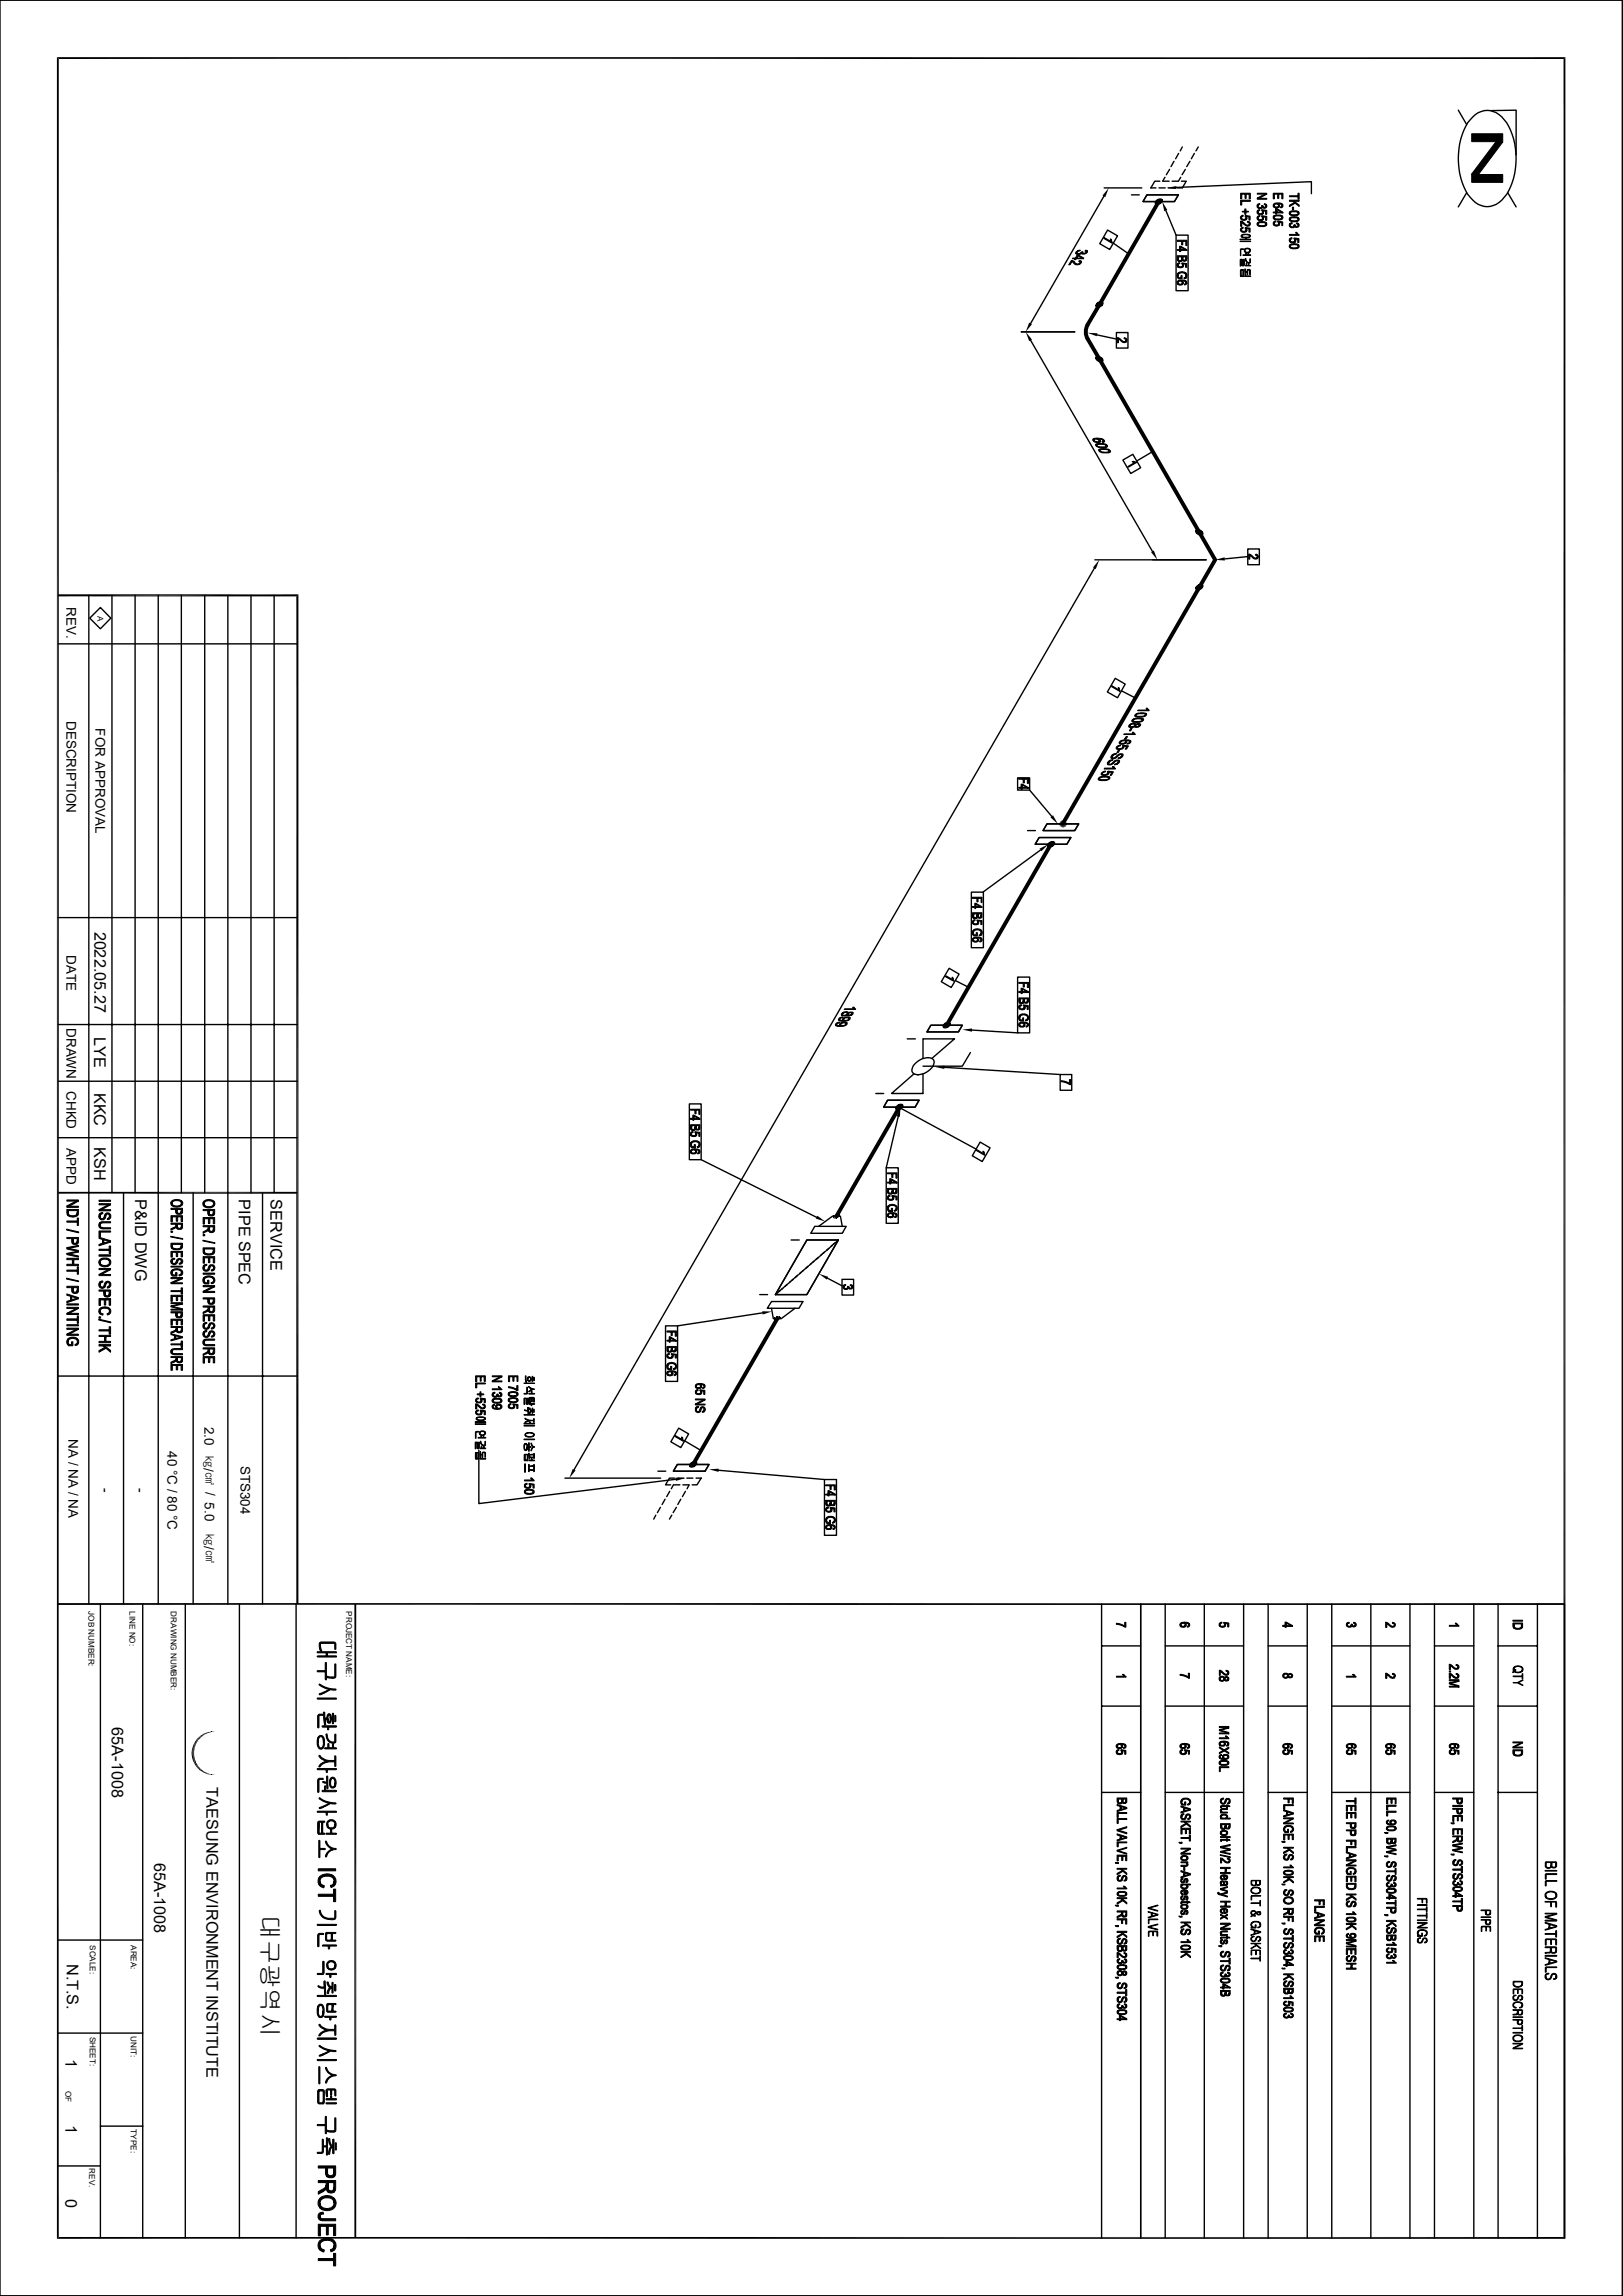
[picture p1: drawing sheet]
<svg xmlns="http://www.w3.org/2000/svg" width="297mm" height="420mm" viewBox="0 0 297 420" stroke-linecap="round" stroke-linejoin="round" font-family="sans-serif">
<defs><g id="words">
<text font-size="4.4" x="47.9" y="350.3" transform="rotate(90 47.9 350.3)">대구광역시</text>
<g font-size="3">
<text x="17.3" y="170.4" transform="rotate(90 17.3 170.4)">2022.05.27</text>
<text x="17.2" y="189.7" transform="rotate(90 17.2 189.7)">LYE</text>
<text x="17.2" y="199.8" transform="rotate(90 17.2 199.8)">KKC</text>
<text x="17.2" y="209.9" transform="rotate(90 17.2 209.9)">KSH</text>
<text x="24.7" y="219.4" transform="rotate(90 24.7 219.4)">P&amp;ID DWG</text>
<text x="43.7" y="219.4" transform="rotate(90 43.7 219.4)">PIPE SPEC</text>
<text x="49.5" y="219.4" transform="rotate(90 49.5 219.4)">SERVICE</text>
<text x="20.5" y="316" transform="rotate(90 20.5 316)">65A-1008</text>
<text x="37.8" y="326.9" transform="rotate(90 37.8 326.9)">TAESUNG ENVIRONMENT INSTITUTE</text>
<text x="28.2" y="340.7" transform="rotate(90 28.2 340.7)">65A-1008</text>
<text x="12.2" y="359.2" transform="rotate(90 12.2 359.2)">N.T.S.</text>
<text x="12" y="376.7" transform="rotate(90 12 376.7)">1</text>
<text x="12" y="388.8" transform="rotate(90 12 388.8)">1</text>
<text x="12" y="402.2" transform="rotate(90 12 402.2)">0</text>
</g>
<g font-size="2.5">
<text x="12.1" y="111" transform="rotate(90 12.1 111)">REV.</text>
<text x="12.1" y="131.9" transform="rotate(90 12.1 131.9)">DESCRIPTION</text>
<text x="17.5" y="133.2" transform="rotate(90 17.5 133.2)">FOR APPROVAL</text>
<text x="12.1" y="174.7" transform="rotate(90 12.1 174.7)">DATE</text>
<text x="12.1" y="188" transform="rotate(90 12.1 188)">DRAWN</text>
<text x="12.1" y="199.6" transform="rotate(90 12.1 199.6)">CHKD</text>
<text x="12.1" y="210" transform="rotate(90 12.1 210)">APPD</text>
<text x="12.5" y="263.2" transform="rotate(90 12.5 263.2)">NA / NA / NA</text>
<text x="37.4" y="261" transform="rotate(90 37.4 261)">2.0</text>
<text x="30.6" y="265.4" transform="rotate(90 30.6 265.4)">40 °C / 80 °C</text>
<text x="44" y="268.1" transform="rotate(90 44 268.1)">STS304</text>
<text x="18.5" y="272.2" transform="rotate(90 18.5 272.2)">-</text>
<text x="24.9" y="272.2" transform="rotate(90 24.9 272.2)">-</text>
</g>
<g font-size="2.4">
<text x="37.3" y="266.1" transform="rotate(90 37.3 266.1)">㎏/㎠ / 5.0</text>
<text x="37.3" y="280.5" transform="rotate(90 37.3 280.5)">㎏/㎠</text>
</g>
<g font-size="1.5">
<text x="17.8" y="112.7" transform="rotate(90 17.8 112.7)">A</text>
<text x="16.2" y="294.7" transform="rotate(90 16.2 294.7)">JOB NUMBER:</text>
<text x="23.7" y="294.7" transform="rotate(90 23.7 294.7)">LINE NO:</text>
<text x="31.2" y="294.7" transform="rotate(90 31.2 294.7)">DRAWING NUMBER:</text>
<text x="63.4" y="294.7" transform="rotate(90 63.4 294.7)">PROJECT NAME:</text>
<text x="16.5" y="355.8" transform="rotate(90 16.5 355.8)">SCALE:</text>
<text x="24" y="355.8" transform="rotate(90 24 355.8)">AREA:</text>
<text x="16.5" y="372.5" transform="rotate(90 16.5 372.5)">SHEET:</text>
<text x="24" y="372.5" transform="rotate(90 24 372.5)">UNIT:</text>
<text x="12" y="382.5" transform="rotate(90 12 382.5)">OF</text>
<text x="24" y="389.5" transform="rotate(90 24 389.5)">TYPE:</text>
<text x="16.3" y="396.6" transform="rotate(90 16.3 396.6)">REV.</text>
</g>
</g></defs>
<path d="M10.4 10.6h276.1M10.6 10.5v399M286.3 10.5v399M10.7 218.2h43.7M10.6 293.4h275.7M65 293.4v116M10.4 409.4h276.1" fill="none" stroke="#000" stroke-width=".34"/>
<g fill="none" stroke="#000" stroke-width=".25">
<path d="M0 0h296.9v419.9h-296.9zM202 35.9l-13.4 23.3M202.1 34.4h6.9M209.9 35.6h5.7l-.7 1.3h-5.7zM212.1 34.4h1.1M212.3 33.1h-1l-.7 1.3h.9M212.8 33.1h1.2M213.2 32.4l-.4 .7M213.4 38.5l1.8 4.5M213.8 34.4h1.1M214 31l-.6 1M214.5 33.1h1.1"/>
<path d="M214.8 29.5l-.5 1M215.7 28.1l-.6 .9M216.1 32.4l-.5 .7M216.2 33.1h.9l-.7 1.3h-.9M216.4 26.9l-.4 .7M216.9 31l-.6 1M217.8 29.5l-.6 1M218.6 28.1l-.6 .9M219.3 26.9l-.4 .7M266.9 20.2l1.5 2.6M268.4 35.3l-1.5 2.5M269.5 21.4a3.6 3.6 0 0 1 5.8 .5 12.5 12.5 0 0 1 1.7 10.7 6.8 6.8 0 0 1-3.7 5 3.7 3.7 0 0 1-4.2-1.5 12.5 12.5 0 0 1-1.8-10.7l.3-.8a7.8 7.8 0 0 1 1.9-3.2z"/>
<path d="M272.2 29h.1M272.9 20.2h4.6v8.1M275.9 35.3l1.6 2.5M203.8 44.5l2.7 1.9M186.9 60.7h9.8M200.7 61.3l3.6 .7M210.9 82.6l-2.9 1.7M10.6 117.8h43.8M16.3 108.9v184.5M16.4 113.1l2-2 1.9 2-1.9 1.9zM20.5 108.9v109.3M24.7 108.9v109.3"/>
<path d="M29 108.9v184.5M33.2 108.9v109.3M37.5 108.9v109.3M41.7 108.9v184.5M45.9 108.9v109.3M50.2 108.9v109.3M228.3 101.8l-4.1 .4M205.2 126.4l2.6 1.3M188.4 144.5l4.1 4.9M190.2 153.2h5.8l-.8 1.2h-5.8zM190.4 155.5l-10.5 7.7M191.6 150.7h5.8l-.7 1.2h-5.8z"/>
<path d="M10.6 167.9h43.8M174.8 179.4l2.4 1.2M10.6 197.8h43.8M10.6 187.4h43.8M170.3 187.5h5.8l-.7 1.3h-5.8zM172.8 195.2l21.2 1.4M177.6 192.5l-1.5 2.5h-7.2M177.9 188.4l8.3 .5M10.6 208.1h43.8M22.6 218.2v75.2M35.3 218.2v75.2M48 218.2v75.2"/>
<path d="M128.3 212.1l21.1 10.6M162.4 201.3h5.8l-.7 1.2h-5.8zM164.4 204.2l-2.2 9.4M164.5 202.6l14.1 7.6M141.2 238.1h5.7l-.7 1.2h-5.8zM141.2 239.3l.3 1.9h1.5l2.5-1.9M142.2 236.5l-.3 .3h5.8l5.7-10h-5.7l-5.8 10 5.8-10h5.7l-5.7 10h-5.8l.3-.2M142.8 236.1l-.4 .3M143.2 235.7l-.6 .5M143.4 235.5l-.4 .4M144.1 234.9l-.5 .4M144.1 234.9l-.6 .5"/>
<path d="M144.7 234.4l-.4 .4M145.1 234l-.6 .6M145.3 233.8l-.4 .4M146 233.3l-.5 .4M146.1 233.2l-.7 .6M146.6 232.7l-.4 .4M147 232.4l-.6 .5M147.2 232.2l-.4 .4M147.9 231.6l-.5 .4M148 231.6l-.7 .5M148.5 231.1l-.4 .4M148.9 230.7l-.6 .6"/>
<path d="M149.1 224.3h5.8l-.8 1.3h-5.7zM149.1 230.5l-.4 .4M149.8 230l-.4 .4M149.8 224.3l2.6-1.8h1.4l.3 1.8M149.9 229.9l-.7 .6M150.4 229.4l-.4 .4M150.8 229.1l-.6 .5M151 228.9l-.4 .4M151.4 233.8l2.7 1.4M151.7 228.3l-.4 .4M151.8 228.3l-.6 .5M152.3 227.8l-.4 .4"/>
<path d="M152.7 227.4l-.6 .6M153 227.2l-.5 .4M153.2 227l.2-.2-.3 .4M10.6 251.7h43.8M139.5 240.2l-15.5 2.3M120 277.2l-.4 .7M120.9 275.7l-.6 1M121.7 274.2l-.5 1M122.6 272.8l-.6 1M122.9 277.2l-.4 .7M123.2 271.6l-.3 .7M123.3 271.6h1.1"/>
<path d="M123.4 270.4h-.9l-.7 1.2h.9M123.8 275.7l-.6 1M124 267.9h5.8l-.8 1.2h-5.8zM124 270.4h1.1M124.6 274.2l-.6 1M125 271.6h1.1M125.3 263.6l3 1.7M125.4 272.8l-.5 1M125.7 270.4h1.1M126.1 271.6l-.4 .7M127.4 270.4h.9l-.7 1.2h-.9M131.5 268.9l19.4 1.7"/>
<path d="M18.4 293.4v116M26.1 293.4v116M33.9 293.4v116M43.8 293.4v116M54.2 293.4v116M274.2 293.4v116M281.3 293.4v116M286.3 293.4v116M274.2 301.1h7.1M274.2 312.1h7.1M274.2 327.9h7.1M10.6 354.9h15.5"/>
<path d="M10.6 371.9h15.5M10.6 396.2h7.8M18.4 388.9h7.7"/>
</g>
<path d="M10.6 108.9h44M54.4 108.7v184.7" fill="none" stroke="#000" stroke-width=".38"/>
<g fill="#000">
<path d="M212.7 36.9l.9 1.5-.5 .3zM199 60.9l1.8 .1-.1 .5zM222.4 102.4l1.7-.5 .1 .6zM190.2 155.2l1.7-.8-1.3 1.3zM192.2 149.5l.5-.4 .9 1.6zM171.1 195.2l1.7-.3v.6zM176.1 188.3l1.8-.2v.6zM164.8 202.5l-.1 1.8-.6-.1zM139.5 239.9h1.8l-1.7 .6zM149.6 222.4l1.4 1-1.7-.5zM149.9 233l1.7 .6-.3 .5zM129.8 268.8l1.7-.2v.6z"/>
<path d="M35.1 320v1.4zM35.6 318.7l-.1 1.6v-1.4zM35.6 318.7l-.1 1.6zM35.7 318.6l-.1 1zM35.9 318.3l-.2 1.2v-.9zM35.9 318.3v.6l-.2 .6zM36.1 318l-.2 .9v-.6zM36.1 318v.6l-.2 .3zM36.1 318l.2-.1-.2 .7zM36.3 317.9v.4l-.2 .3zM36.3 317.9l.4-.4-.4 .8zM36.7 317.5v.4l-.4 .4z"/>
<path d="M36.7 317.5h.1l-.1 .4zM36.8 317.5l-.1 .4zM36.8 317.5l.5-.4-.5 .7zM37.3 317.1v.3l-.5 .4zM37.3 317.1v.3zM37.3 317.1l.7-.2-.7 .4zM37.3 317.3l.7-.4v.1zM38 316.9v.1zM38 316.9l.7-.2-.7 .3zM38 317l.7-.3zM38.7 316.7h.8zM35.5 321.1l.1 .7-.1 .7z"/>
<path d="M35.6 321.8v.9l-.1-.2zM35.6 321.8v.9zM35.7 321.9v.9zM35.7 321.9l.2 .6-.2 .3zM35.9 322.5v.6l-.2-.3zM35.9 322.5l.2 .3-.2 .3zM36.1 322.8v.6l-.2-.3zM36.1 322.8l.2 .3-.2 .3zM36.3 323.1v.5l-.2-.2zM36.3 323.1l.4 .4-.4 .1zM36.3 323.6l.4-.1v.4zM36.7 323.5l.1 .1-.1 .3z"/>
<path d="M36.8 323.6v.3h-.1zM36.8 323.6l.5 .4-.5-.1zM36.8 323.9l.5 .1v.3zM37.3 324v.3zM37.3 324.1v.2zM37.3 324.1l.7 .3-.7-.1zM37.3 324.3l.7 .1v.1zM38 324.4v.1zM38 324.4l.7 .2-.7-.1zM38 324.5l.7 .2zM38.7 324.6l.8 .1z"/>
</g>
<g fill="none" stroke="#000" stroke-width=".18">
<path d="M209.8 35.8h.1M210.6 34.4h.1M215.6 35.6h.1M216.4 34.4h.1M190.2 153.2h.1M190.9 151.9h.1M196 153.2h.1M196.7 151.8h.1M168.9 190h.1M169.6 188.8h.1M174.7 190h.1M175.5 188.6h.1"/>
<path d="M162.3 201.4h.1M163.2 200h.1M168.2 201.3h.1M168.9 200h.1M141.2 238.1h.1M141.9 236.8h.1M146.9 238.1h.1M147.7 226.8h.1M147.7 236.7h.1M148.4 225.6h.1M153.4 226.8h.1M154.2 225.5h.1"/>
<path d="M122.4 270.5h.1M123.2 269.1h.1M128.3 270.4h.1M129 269.1h.1M35.4 318.9v3.6"/>
</g>
<path d="M35.2 319.3v2.9" fill="none" stroke="#000" stroke-width=".21"/>
<g fill="#000" stroke="#000" stroke-width=".18">
<path d="M269.3 31.8l5.7 .1v1.5h-5.7z" fill-rule="evenodd"/>
<path d="M269.3 24.5h5.7v1.5l-5.7-.1z" fill-rule="evenodd"/>
<path d="M273.8 25.9l1.2 .1-4.4 5.9-1.3-.1z" fill-rule="evenodd"/>
<path d="M12.2 219.5h2.2v.2h-2.2z" fill-rule="evenodd"/>
<path d="M12.2 220.6l1.7-.9h.5l-1.7 .9z" fill-rule="evenodd"/>
<path d="M18.1 219.5h2.1v.3h-2.1z" fill-rule="evenodd"/>
<path d="M31.4 219.7l.7-.3 .7 .1 .4 .2v.4l-.1-.3-.2-.1h-1.2l-.2 .3v.6l-.3-.4z" fill-rule="evenodd"/>
<path d="M37.3 219.8l.5-.3h.8l.5 .2v.5l-.4-.5h-.9l-.4 .3v.7l-.3-.4v-.3z" fill-rule="evenodd"/>
<path d="M12.2 224.8l2.2 .5v.2l-2.2-.5z" fill-rule="evenodd"/>
<path d="M12.2 233.8l2.2 .5v.1l-2.2-.4z" fill-rule="evenodd"/>
<path d="M12.2 238.5h2.2v.2h-2.2z" fill-rule="evenodd"/>
<path d="M12.5 221.4v.4a.8 .8 0 0 0 1.1 .6 .55 .55 0 0 0 .5-.6v.7l-.6 .1h-.6l-.4-.2z" fill-rule="evenodd"/>
<path d="M13.4 226.6v.4a.38 .38 0 0 0 .4 .4 .38 .38 0 0 0 .3-.4v.6l-.8-.1z" fill-rule="evenodd"/>
<path d="M13.4 235.5v.5a.38 .38 0 0 0 .4 .3 .38 .38 0 0 0 .3-.3v.5h-.7z" fill-rule="evenodd"/>
<path d="M12.2 221.2h2.2l-.1 1-.2 .2v-1h-1.6l-.1 1-.2-.5z" fill-rule="evenodd"/>
<path d="M12.2 223.4h1.9v-.6h.3v1.4h-.3v-.6h-1.9z" fill-rule="evenodd"/>
<path d="M12.2 226.4h2.2v.9l-.3 .2v-.9h-.7l-.1 .9-.2-.3v-.6h-.9z" fill-rule="evenodd"/>
<path d="M12.2 228.2l2.2-.4v.2l-1.5 .3z" fill-rule="evenodd"/>
<path d="M12.2 228.2l2.2 .5v.3l-.3-.1-1.9-.4z" fill-rule="evenodd"/>
<path d="M12.2 229.3l1.9-.4 .3 .1-1.6 .4z" fill-rule="evenodd"/>
<path d="M12.2 229.3l2.2 .4v.3l-2.2-.5z" fill-rule="evenodd"/>
<path d="M12.2 232.3h1.9v-.6h.3v1.4h-.3v-.6h-1.9z" fill-rule="evenodd"/>
<path d="M12.2 235.3h2.2l-.1 1.1-.2 .1v-1h-.7l-.1 1-.2-.3v-.7h-.9z" fill-rule="evenodd"/>
<path d="M12.2 236.7l2.2 .7v.2l-1.3-.4-.2 .6v-.7l-.7-.2z" fill-rule="evenodd"/>
<path d="M12.2 238l.7-.2 .2-.6v.5l1-.3 .3 .2-2.2 .7z" fill-rule="evenodd"/>
<path d="M12.2 220.6h2.2v.3h-2.2z" fill-rule="evenodd"/>
<path d="M12.2 231.3h1.1l.2-.9v.9h.9v.2h-2.2z" fill-rule="evenodd"/>
<path d="M12.2 230.2h2.2v.2h-.9l-.2 .9v-.9h-1.1z" fill-rule="evenodd"/>
<path d="M12.2 239.1h2.2v.3h-2.2z" fill-rule="evenodd"/>
<path d="M12.2 240.2l1.7-.8h.5l-1.7 .8z" fill-rule="evenodd"/>
<path d="M18.1 229.5h2.1v.3h-2.1z" fill-rule="evenodd"/>
<path d="M18.4 221.9l.4-.1v.2l-.3 .2-.2 .3z" fill-rule="evenodd"/>
<path d="M18.3 234.4l.5-.1v.2a.5 .5 0 0 0-.5 .5z" fill-rule="evenodd"/>
<path d="M20 222.5v.5l-.4 .1v-.2l.4-.2z" fill-rule="evenodd"/>
<path d="M19.6 235.4l.3-.1 .1-.3v.5l-.4 .1z" fill-rule="evenodd"/>
<path d="M19.2 236.2v.4a.38 .38 0 0 0 .4 .4 .38 .38 0 0 0 .4-.4v.6h-.7h-.1z" fill-rule="evenodd"/>
<path d="M18.2 230.5l.6-.4 .9 .1 .4 .2-.1 .5-.2-.4-.7-.2a.67 .67 0 0 0-.8 .6v.5l-.2-.4z" fill-rule="evenodd"/>
<path d="M18.2 223.6h.1v.5a.54 .54 0 0 0 .7 .5h1.2v.2l-1.7-.1a.73 .73 0 0 1-.3-1.1z" fill-rule="evenodd"/>
<path d="M18.4 223.6l1.8-.1v.2h-1.2a.49 .49 0 0 0-.7 .4z" fill-rule="evenodd"/>
<path d="M18.1 226.3l2.1 .6v.3l-1.2-.4-.2 .6v-.7l-.7-.2z" fill-rule="evenodd"/>
<path d="M18.1 227.6l.7-.2 .2-.6v.6l.9-.3 .3 .1-2.1 .7z" fill-rule="evenodd"/>
<path d="M18.1 228.5h1.9v-.6h.2v1.4h-.2v-.6h-1.9z" fill-rule="evenodd"/>
<path d="M18.1 236h2.1v1l-.2 .2v-1h-.8v1l-.2-.3v-.7h-.9z" fill-rule="evenodd"/>
<path d="M18.1 237.5h2.1v1.3h-.2v-1h-.7v.9h-.2v-.9h-.7v1h-.3z" fill-rule="evenodd"/>
<path d="M18.1 221.3h2.1v.2h-2.1z" fill-rule="evenodd"/>
<path d="M18.1 220.2h2.1v.2h-2.1z" fill-rule="evenodd"/>
<path d="M18.1 221.3l1.7-.9h.4l-1.6 .9z" fill-rule="evenodd"/>
<path d="M18.1 225.2h2.1v.2h-1.8v.8h-.3z" fill-rule="evenodd"/>
<path d="M18.1 233.1h2.1v.2h-2.1z" fill-rule="evenodd"/>
<path d="M18.1 232h2.1v.2h-2.1z" fill-rule="evenodd"/>
<path d="M18.1 233.1l1.7-.9h.4l-1.6 .9z" fill-rule="evenodd"/>
<path d="M18.2 222h.1v.5a.39 .39 0 0 0 .5 .4 .39 .39 0 0 0 .3-.5 .59 .59 0 0 1 .9-.4 .59 .59 0 0 1 0 1v-.5a.35 .35 0 0 0-.4-.4 .35 .35 0 0 0-.3 .4v.3a.65 .65 0 0 1-1 .2 .65 .65 0 0 1-.1-1z" fill-rule="evenodd"/>
<path d="M18.3 230.9l.1 .3 .3 .2 .8 .1 .5-.3 .1-.8 .2 .4-.1 .6-.4 .2-.5 .1-.8-.1-.2-.2z" fill-rule="evenodd"/>
<path d="M18.3 234.4v.6a.39 .39 0 0 0 .5 .5 .39 .39 0 0 0 .3-.6v-.1a.6 .6 0 0 1 1-.3 .6 .6 0 0 1-.1 1v-.5a.36 .36 0 0 0-.4-.4 .36 .36 0 0 0-.3 .5v.3a.67 .67 0 0 1-1.1 .1 .67 .67 0 0 1 .1-1.1z" fill-rule="evenodd"/>
<path d="M18.2 239.4l.4-.3h.8l.5 .1 .3 .4a.58 .58 0 0 1-.2 .8v-.5a.92 .92 0 0 0-1.4-.5l-.3 .3v.6l-.2-.3z" fill-rule="evenodd"/>
<path d="M31.2 226.1l2.2 .5v.1l-2.2-.4z" fill-rule="evenodd"/>
<path d="M31.3 225.2h.3v.2h-.3z" fill-rule="evenodd"/>
<path d="M31.3 231.6h2.1v.2h-2.1z" fill-rule="evenodd"/>
<path d="M31.5 230.3l.5-.1v.1l-.3 .1-.2 .4z" fill-rule="evenodd"/>
<path d="M31.3 224.7l.8-.3 .1-.2 .1 .3-.3 .2-.7 .3z" fill-rule="evenodd"/>
<path d="M31.4 232.4l.1-.1v.6l.2 .3h.4v-.4h.3v.6h-.8l-.2-.1-.2-.4z" fill-rule="evenodd"/>
<path d="M32.4 221.2v.4a.38 .38 0 0 0 .4 .4 .38 .38 0 0 0 .3-.4v.5h-.6l-.2-.1z" fill-rule="evenodd"/>
<path d="M31.5 227.6v.3a.89 .89 0 0 0 1.4 .4l.2-.1v-.3l.1 .5-.2 .1-1 .1-.4-.1z" fill-rule="evenodd"/>
<path d="M32.8 231.1l.3-.1 .1-.3v.5l-.4 .1z" fill-rule="evenodd"/>
<path d="M32.7 233.2h.3l.2-.4-.1 .5-.3 .1z" fill-rule="evenodd"/>
<path d="M32.5 223.9v.4a.36 .36 0 0 0 .3 .4 .36 .36 0 0 0 .4-.3v.4h-.7z" fill-rule="evenodd"/>
<path d="M31.3 234.6l2.1 .1v.1h-2.1z" fill-rule="evenodd"/>
<path d="M31.3 233.7h2.1v.2h-2.1z" fill-rule="evenodd"/>
<path d="M31.3 234.6l1.6-.7h.5l-1.7 .8z" fill-rule="evenodd"/>
<path d="M31.3 239.5h1.8l.3 .1h-2.1z" fill-rule="evenodd"/>
<path d="M31.3 238.3h2.1v.2h-2.1z" fill-rule="evenodd"/>
<path d="M31.3 221h2.1v.8l-.3 .3v-.9h-.7l-.1 .8-.1-.1-.1-.7h-.8z" fill-rule="evenodd"/>
<path d="M31.3 222.4h2.1v1h-.3v-.8h-.6v.8h-.2v-.8h-.8v.9h-.2z" fill-rule="evenodd"/>
<path d="M31.3 223.7h2.1v1l-.2 .1v-.9h-.7l-.1 .9-.1-.3-.1-.6h-.9z" fill-rule="evenodd"/>
<path d="M31.3 227.4h2.1v.9l-.2 .1-.1-.8h-1.6v.8l-.2-.3z" fill-rule="evenodd"/>
<path d="M31.3 228.9h2.1v1h-.3v-.8h-.6v.8h-.2v-.8h-.8v.9h-.2z" fill-rule="evenodd"/>
<path d="M31.3 236.1h1.8v-.5h.3v1.1h-.3v-.4h-1.8z" fill-rule="evenodd"/>
<path d="M31.3 236.9h2.1v1.1h-.3v-.8h-.6v.7h-.2v-.7h-.8v.8h-.2z" fill-rule="evenodd"/>
<path d="M31.3 238.9l2.1 .5v.2l-2.1-.5z" fill-rule="evenodd"/>
<path d="M31.3 238.9l1.8-.4h.3l-1.7 .5z" fill-rule="evenodd"/>
<path d="M31.5 220.1a1.03 1.03 0 0 0 1.6 .2l.1-.6 .2 .3v.3l-.6 .5-1.1-.1-.2-.1z" fill-rule="evenodd"/>
<path d="M31.4 230.4l.1-.1v.5a.42 .42 0 0 0 .5 .3 .42 .42 0 0 0 .3-.6 .56 .56 0 0 1 .9-.2 .56 .56 0 0 1 0 .9v-.5a.35 .35 0 0 0-.4-.3 .35 .35 0 0 0-.3 .4v.2a.63 .63 0 0 1-.9 .3 .63 .63 0 0 1-.2-.9z" fill-rule="evenodd"/>
<path d="M31.5 232.3l.7-.2h.6l.4 .2 .2 .4v.3l-.2 .3v-.5a.92 .92 0 0 0-1.4-.4l-.2 .1-.1 .3z" fill-rule="evenodd"/>
<path d="M37.1 226.9l2.2 .4v.2l-2.2-.5z" fill-rule="evenodd"/>
<path d="M37.2 225.8h.3v.3h-.3z" fill-rule="evenodd"/>
<path d="M37.2 232.9h2.1v.2h-2.1z" fill-rule="evenodd"/>
<path d="M37.4 231.4l.4-.1v.2l-.3 .1-.1 .3z" fill-rule="evenodd"/>
<path d="M37.2 225.3l.8-.4 .1-.2v.3l-.2 .2-.7 .4z" fill-rule="evenodd"/>
<path d="M37.2 240l.8-.4 .1-.2v.3l-.2 .2-.7 .4z" fill-rule="evenodd"/>
<path d="M37.3 233.7l.1 .6 .2 .4h.4v-.5h.2v.7h-.7l-.2-.2-.2-.7z" fill-rule="evenodd"/>
<path d="M38.3 221.4v.4a.38 .38 0 0 0 .4 .4 .38 .38 0 0 0 .3-.4v.6h-.7z" fill-rule="evenodd"/>
<path d="M38.3 237.6v.4a.38 .38 0 0 0 .4 .4 .38 .38 0 0 0 .3-.4v.5h-.7z" fill-rule="evenodd"/>
<path d="M38.4 224.4v.4a.34 .34 0 0 0 .2 .5 .34 .34 0 0 0 .4-.4v.5h-.6z" fill-rule="evenodd"/>
<path d="M37.4 228.5v.3a.83 .83 0 0 0 1.3 .5l.2-.1 .1-.4 .1 .6-.4 .1-.8 .1-.5-.2z" fill-rule="evenodd"/>
<path d="M38.7 232.3l.2-.1 .2-.3-.1 .5-.3 .1z" fill-rule="evenodd"/>
<path d="M38.6 234.7l.4-.3 .1-.2-.1 .5-.3 .1z" fill-rule="evenodd"/>
<path d="M37.2 236.2h2.1v.2h-2.1z" fill-rule="evenodd"/>
<path d="M37.2 235.2h2.1v.2h-2.1z" fill-rule="evenodd"/>
<path d="M37.2 236.2l1.6-.8h.5l-1.7 .8z" fill-rule="evenodd"/>
<path d="M37.2 221.2h2.1l-.1 1-.2 .1v-.9h-.7l-.1 .9-.2-.3v-.6h-.8z" fill-rule="evenodd"/>
<path d="M37.2 222.7h2.1v1.2h-.3v-1h-.6v.9h-.3v-.9h-.7v1h-.2z" fill-rule="evenodd"/>
<path d="M37.2 224.2h2.1l-.1 1-.1 .1-.1-.9h-.6l-.1 .9-.2-.9h-.9z" fill-rule="evenodd"/>
<path d="M37.2 228.3h2.1l-.1 .9-.1 .2-.1-.9h-1.6v.9l-.2-.3z" fill-rule="evenodd"/>
<path d="M37.2 229.9h2.1v1.1h-.3v-.9h-.6v.9h-.3v-.9h-.7v1h-.2z" fill-rule="evenodd"/>
<path d="M37.2 237.4h2.1l-.1 .9-.2 .2v-.9h-.7l-.1 .9-.2-.3v-.6h-.8z" fill-rule="evenodd"/>
<path d="M37.2 238.9h2.1l-.1 1-.1 .1-.1-.9h-.6l-.1 .9-.2-.9h-.9z" fill-rule="evenodd"/>
<path d="M37.4 220.2v.2l.4 .3h.8a.5 .5 0 0 0 .5-.5v-.5l.2 .4v.2a1.16 1.16 0 0 1-1.7 .5l-.2-.1z" fill-rule="evenodd"/>
<path d="M37.3 231.5l.1-.1v.5a.39 .39 0 0 0 .4 .4 .39 .39 0 0 0 .3-.5 .58 .58 0 0 1 .9-.4 .58 .58 0 0 1 .1 1v-.5a.35 .35 0 0 0-.4-.4 .35 .35 0 0 0-.3 .5 .63 .63 0 0 1-.9 .5 .63 .63 0 0 1-.2-1z" fill-rule="evenodd"/>
<path d="M37.4 233.6l.6-.2 .8 .1 .4 .3 .1 .3-.2 .6v-.6a.89 .89 0 0 0-1.4-.4l-.2 .1-.1 .4z" fill-rule="evenodd"/>
<path d="M12.2 242.3h2.2v.2h-2.2z" fill-rule="evenodd"/>
<path d="M12.4 245v-.1v.5l.3 .6h.4v-.6h.2v.8l-.8-.1-.3-.7z" fill-rule="evenodd"/>
<path d="M14.2 245.4v.6l-.4 .1-.1-.1 .4-.2z" fill-rule="evenodd"/>
<path d="M12.2 241.3h1.9v-.6h.3v1.4h-.3v-.6h-1.9z" fill-rule="evenodd"/>
<path d="M12.2 240.2h2.2v.3h-2.2z" fill-rule="evenodd"/>
<path d="M12.2 244.1h2.2v.2h-2.2z" fill-rule="evenodd"/>
<path d="M12.2 243h2.2v.2h-2.2z" fill-rule="evenodd"/>
<path d="M12.2 244.1l1.7-.9h.5l-1.7 .9z" fill-rule="evenodd"/>
<path d="M12.4 244.9l.4-.3h1l.4 .3 .2 .3v.5l-.2 .3v-.6a.96 .96 0 0 0-1.6-.3l-.2 .3z" fill-rule="evenodd"/>
<path d="M18.1 241.3l2.2 .5v.2l-2.2-.5z" fill-rule="evenodd"/>
<path d="M18.1 240.9h.3v.2h-.3z" fill-rule="evenodd"/>
<path d="M18.3 239.9l.2 .3 .4 .1-.1 .3-.5-.3z" fill-rule="evenodd"/>
<path d="M18.1 247.1l1.1-.6 .2 .1-1.3 .8z" fill-rule="evenodd"/>
<path d="M20 239.9v.5l-.4 .1v-.2l.4-.2z" fill-rule="evenodd"/>
<path d="M18.1 243.2h1.9v-.5h.2v1.4h-.2v-.6h-1.9z" fill-rule="evenodd"/>
<path d="M18.1 245.4h1l.3-.9v.9h.8v.2h-2.1z" fill-rule="evenodd"/>
<path d="M18.1 244.3h2.1v.2h-.8l-.3 .9v-.9h-1z" fill-rule="evenodd"/>
<path d="M18.8 246.2h.4l1 .8v.4z" fill-rule="evenodd"/>
<path d="M18.1 246h2.1v.2h-2.1z" fill-rule="evenodd"/>
<path d="M31.3 243.7l.8-.4 .1-.2 .1 .3-.3 .2-.7 .3z" fill-rule="evenodd"/>
<path d="M31.3 249.2l.8-.4 .1-.3v.5l-.9 .4z" fill-rule="evenodd"/>
<path d="M32.4 240.2v.3a.38 .38 0 0 0 .4 .4 .38 .38 0 0 0 .3-.4v.5h-.7z" fill-rule="evenodd"/>
<path d="M32.5 242.8v.4a.36 .36 0 0 0 .3 .4 .36 .36 0 0 0 .4-.3v.5h-.7z" fill-rule="evenodd"/>
<path d="M32.5 248.3v.5a.36 .36 0 0 0 .3 .3 .36 .36 0 0 0 .4-.3v.4h-.7z" fill-rule="evenodd"/>
<path d="M31.3 239.9h2.1v.8l-.3 .3v-.8h-.7l-.1 .8-.1-.2-.1-.6h-.8z" fill-rule="evenodd"/>
<path d="M31.3 241.3h2.1v1.1h-.3v-.9h-.6v.8h-.2v-.8h-.8v.9h-.2z" fill-rule="evenodd"/>
<path d="M31.3 242.7h2.1v.9l-.2 .1v-.9h-.7l-.1 .9-.1-.2-.1-.7h-.9z" fill-rule="evenodd"/>
<path d="M31.3 244l2.1 .5v.2l-1.2-.4-.3 .6v-.6l-.6-.2z" fill-rule="evenodd"/>
<path d="M31.3 245.1l.6-.2 .3-.6v.6l.9-.3 .3 .1-2.1 .6z" fill-rule="evenodd"/>
<path d="M31.3 245.8h1.8v-.5h.3v1.2h-.3v-.5h-1.8z" fill-rule="evenodd"/>
<path d="M31.3 246.9l.2-.1v.4a.45 .45 0 0 0 .7 .4h1.2v.2h-1.7a.57 .57 0 0 1-.4-.9z" fill-rule="evenodd"/>
<path d="M31.5 246.8l1.9-.1v.2h-1.2a.5 .5 0 0 0-.7 .3z" fill-rule="evenodd"/>
<path d="M31.3 248.2h2.1v.9l-.2 .1v-.9h-.7v.9l-.2-.2-.1-.7h-.9z" fill-rule="evenodd"/>
<path d="M31.3 249.6h2.1v1.1h-.3v-.9h-.6v.8h-.2v-.8h-.8v.9h-.2z" fill-rule="evenodd"/>
<path d="M37.4 242l.4-.1v.2l-.3 .2-.1 .3z" fill-rule="evenodd"/>
<path d="M37.4 243.5l.4-.1v.2l-.3 .2-.1 .3z" fill-rule="evenodd"/>
<path d="M37.2 247.7l.8-.5 .1-.2v.4l-.2 .2-.7 .3z" fill-rule="evenodd"/>
<path d="M38.4 239.1v.5a.34 .34 0 0 0 .3 .4 .34 .34 0 0 0 .3-.4v.5h-.6z" fill-rule="evenodd"/>
<path d="M38.7 242.9h.2l.2-.4-.1 .5-.3 .1z" fill-rule="evenodd"/>
<path d="M38.7 244.4l.2-.1 .2-.3-.1 .5-.3 .1z" fill-rule="evenodd"/>
<path d="M38.4 246.8v.4a.34 .34 0 0 0 .2 .4 .34 .34 0 0 0 .4-.3v.5l-.6-.1z" fill-rule="evenodd"/>
<path d="M37.2 240.5h2.1v1.1h-.3v-.9h-.6v.9h-.3v-.9h-.7v1h-.2z" fill-rule="evenodd"/>
<path d="M37.2 245.2l.2-.1v.4a.46 .46 0 0 0 .7 .5h1.2v.2h-1.5a.64 .64 0 0 1-.6-.3 .64 .64 0 0 1 0-.7z" fill-rule="evenodd"/>
<path d="M37.4 245l1.9-.1v.3h-1.2a.49 .49 0 0 0-.7 .3z" fill-rule="evenodd"/>
<path d="M37.2 246.5h2.1l-.1 1.1-.1 .1-.1-.9h-.6l-.1 .9-.2-.9h-.9z" fill-rule="evenodd"/>
<path d="M37.2 248.2h2.1v1.1h-.3v-.9h-.6v.8h-.3v-.8h-.7v.9h-.2z" fill-rule="evenodd"/>
<path d="M37.3 242.1l.1-.1v.6a.39 .39 0 0 0 .4 .3 .39 .39 0 0 0 .3-.5 .58 .58 0 0 1 .9-.4 .58 .58 0 0 1 .1 1v-.5a.35 .35 0 0 0-.4-.4 .35 .35 0 0 0-.3 .5l-.1 .3a.62 .62 0 0 1-.9 .2 .62 .62 0 0 1-.1-1z" fill-rule="evenodd"/>
<path d="M37.3 243.6l.1-.1v.6a.39 .39 0 0 0 .4 .3 .39 .39 0 0 0 .3-.5 .58 .58 0 0 1 .9-.4 .58 .58 0 0 1 .1 1v-.5a.35 .35 0 0 0-.4-.4 .35 .35 0 0 0-.3 .5l-.1 .2a.62 .62 0 0 1-.9 .2 .62 .62 0 0 1-.1-.9z" fill-rule="evenodd"/>
<path d="M276.9 296.4h1.7v.1h-1.7z" fill-rule="evenodd"/>
<path d="M277.1 297.1v.2a.74 .74 0 0 0 1.2 .4l.1-.4 .1 .6h-.2l-.9 .1-.3-.1z" fill-rule="evenodd"/>
<path d="M276.9 296.9h1.7v.8l-.1 .2-.1-.8h-1.3v.8l-.2-.4z" fill-rule="evenodd"/>
<path d="M58.6 300.8l.1 .6 .2 .5-.1 .1h-.2z" fill-rule="evenodd"/>
<path d="M58.3 313.6h.8v.2h-.7l-.1 2.3-.2-.1v-2.1z" fill-rule="evenodd"/>
<path d="M58.3 317.6l.5-.1 .3 .2 .1 1a.68 .68 0 0 0-.7-1l-.2 .4v.6z" fill-rule="evenodd"/>
<path d="M58.3 317.8v.9a.88 .88 0 0 0 .5 1l.3-.4 .1-1.5 .2 .5v.6a.79 .79 0 0 1-.2 .8 .79 .79 0 0 1-.8 .2l-.4-.8v-.8z" fill-rule="evenodd"/>
<path d="M59.5 314.5l.1 .8-.1 .3z" fill-rule="evenodd"/>
<path d="M58.4 309.8l1.8-.8v.2l-.1 .1-1.3 .6a.21 .21 0 0 1-.2 .1 .21 .21 0 0 1-.2-.2z" fill-rule="evenodd"/>
<path d="M59.2 313.2a.45 .45 0 0 1 .2 .7v.4h.4a.52 .52 0 0 1 .6-.7l.1 .8-.1-.4a.19 .19 0 0 0-.1-.2 .19 .19 0 0 0-.2 .1l-.1 1.2-.2-.6h-.3l-.1 1.1-.2-1.2z" fill-rule="evenodd"/>
<path d="M60.5 313.6l.1 .4a1.15 1.15 0 0 1-.3 1.2l-.3-.1v-.7v.3a.19 .19 0 0 0 .1 .2 .19 .19 0 0 0 .3-.1z" fill-rule="evenodd"/>
<path d="M60.9 313.4l.1 .1v1.8h-.1z" fill-rule="evenodd"/>
<path d="M58.5 300.4h2.8l.2 .3v.9l-.2 .1-.1-1.1h-2.5l-.1 1.3-.2-.6v-.6z" fill-rule="evenodd"/>
<path d="M58.1 305.6h1.4v-1.4l.2-.1v2.5l.6 .1h.8h.2v-2.3h.2v2.3l-.2 .3h-1.1l-.5-.2-.1 .5-.1-.1v-1.4h-1.4z" fill-rule="evenodd"/>
<path d="M61.3 313.8l.2 .1v1l-.2 .1z" fill-rule="evenodd"/>
<path d="M59.6 317.2h.2l.1 .1a1.1 1.1 0 0 0 1.4 1.3v-1.3l.1-.1 .1 1.4a.42 .42 0 0 1-.6 .3 1.39 1.39 0 0 1-1.3-1.7z" fill-rule="evenodd"/>
<path d="M58.4 308.1l1.2 .6 1.4 .2a.22 .22 0 0 1 .3 0 .22 .22 0 0 1 .1 .3l-.9-.1-.3 .1v-.2l-1.4-.5-.4-.3z" fill-rule="evenodd"/>
<path d="M58.1 302.9h1.6l.2-.6v.6h1.6l.1 .1-3.5 .1z" fill-rule="evenodd"/>
<path d="M58.1 302.1h3.4l.1 .2h-1.7l-.2 .6v-.6h-1.6z" fill-rule="evenodd"/>
<path d="M58.1 310.6h3.4l.1 .1-3.4 .1z" fill-rule="evenodd"/>
<path d="M59 315.7h2.5l.1 .1-1.4 .1v.5h-.2l-.1-.5h-.8z" fill-rule="evenodd"/>
<path d="M60 318.9l.2 .1v.7h.6v-.7l.2-.1v.8h.5l.1 .2h-2.2l.1-.2h.5z" fill-rule="evenodd"/>
<path d="M276.9 305.1l.1-.1v.7z" fill-rule="evenodd"/>
<path d="M277 305l.1 .6 .2-.2 .1 .1-.2 .3-.4 .1 .2-.2z" fill-rule="evenodd"/>
<path d="M277.2 305.7l.3 .2h.5l.4-.2 .2-.3v.3l-.6 .3-.7-.1z" fill-rule="evenodd"/>
<path d="M276.9 319.6h1.7v.1h-1.7z" fill-rule="evenodd"/>
<path d="M276.9 318.6h1.7v.2h-1.7z" fill-rule="evenodd"/>
<path d="M276.9 319.6l1.4-.8h.3l-1.4 .8z" fill-rule="evenodd"/>
<path d="M276.9 306.6h1.7v-.4l.1 .9h-.1v-.4h-1.7z" fill-rule="evenodd"/>
<path d="M277 305l.4-.2h.8l.4 .3 .1 .3-.1 .3-.1-.6-.3-.2h-.8l-.3 .2-.1 .3z" fill-rule="evenodd"/>
<path d="M276.9 307.8a2.07 2.07 0 0 1 1.8 .5h-.1a1.96 1.96 0 0 0-1.7-.5z" fill-rule="evenodd"/>
<path d="M277.7 307.8l1-.5-.8 .5z" fill-rule="evenodd"/>
<path d="M58.3 325.4l.8-.1 .1 .1-.8 .1v2.3l-.2 .1-.1-2.3z" fill-rule="evenodd"/>
<path d="M58.2 333.2l.2-.1 1 .1v.1h-.3l-.3 2v-2l-.4 .1-.1 2.1-.2-.3z" fill-rule="evenodd"/>
<path d="M58.4 333.5v1.8h.4l.3-2v2l.3 .1v.1h-1.1z" fill-rule="evenodd"/>
<path d="M58.4 336.6l.1 .1v1.4l1 .1v.1h-1v1.5l-.2-.1z" fill-rule="evenodd"/>
<path d="M59.1 325.9l.7 .1v.2l-.7-.1z" fill-rule="evenodd"/>
<path d="M58.5 322.8l.7-.4 .6-.2v.2l-.9 .3-.4 .5a.23 .23 0 0 1-.1-.2 .23 .23 0 0 1 .1-.2z" fill-rule="evenodd"/>
<path d="M59.8 324.9a.38 .38 0 0 1 .2 .6v1.4a.17 .17 0 0 1 0 .2 .17 .17 0 0 1-.2 0z" fill-rule="evenodd"/>
<path d="M58.4 330.7l1.8-.8v.1l-.1 .1-1.3 .7a.21 .21 0 0 1-.2 0 .21 .21 0 0 1-.2-.1z" fill-rule="evenodd"/>
<path d="M60 333.7l.1 .5 .5 .2-.1 .2-.6-.3z" fill-rule="evenodd"/>
<path d="M59.9 338.9l.7-.6 .2-.1v.3a1.48 1.48 0 0 0-1.1 1.2 .39 .39 0 0 1 .1-.7z" fill-rule="evenodd"/>
<path d="M60.5 325.3v.8a.44 .44 0 0 0 .1 .6 .44 .44 0 0 0 .6-.1l.1-.5v.8a.66 .66 0 0 1-.8 0 .66 .66 0 0 1-.2-.8z" fill-rule="evenodd"/>
<path d="M61.3 333.7v.7l-.6 .2-.1-.2 .5-.2z" fill-rule="evenodd"/>
<path d="M58.4 321.1h.1l.4 .4 .5 .3 .7 .2h1.2v-.8h.1l.1 1.8-.2 .1v-.8l-1.5 .1v-.2l-.7-.3a1.06 1.06 0 0 1-.7-.8z" fill-rule="evenodd"/>
<path d="M60.5 325.2a.63 .63 0 0 1 .8 0 .63 .63 0 0 1 .2 .7l-.2 1v-.8a.5 .5 0 0 0-.1-.6 .5 .5 0 0 0-.5-.1l-.2 .7z" fill-rule="evenodd"/>
<path d="M58.5 328.8l1.1 .7 1.4 .3a.22 .22 0 0 1 .3-.1 .22 .22 0 0 1 .1 .3l-.9-.1-.3 .1v-.2l-.8-.2-.7-.4a.24 .24 0 0 1-.2-.1 .24 .24 0 0 1 0-.3z" fill-rule="evenodd"/>
<path d="M60 333.1a.88 .88 0 0 1 1.2 0 .88 .88 0 0 1 .1 1.2v-.6a.66 .66 0 0 0-.7-.6 .66 .66 0 0 0-.6 .6l-.1 .6a1.02 1.02 0 0 1 .1-1.2z" fill-rule="evenodd"/>
<path d="M59.6 336.8h.1a1.82 1.82 0 0 0 1.8 1.4v.1l-.7 .1v-.2l-.4-.2-.5-.4-.3-.5z" fill-rule="evenodd"/>
<path d="M58.1 323.5l3.5 .1-.1 .1h-1.6l-.1 .5-.1-.1v-.4h-1.6z" fill-rule="evenodd"/>
<path d="M59.4 326.7h.2v.8h1.9l.1 .1-.1 .1h-2.4l-.1-.2h.4z" fill-rule="evenodd"/>
<path d="M58.1 331.3h3.4l.1 .1-1.7 .1-.1 .6-.1-.2v-.4h-1.6z" fill-rule="evenodd"/>
<path d="M60.6 334.4l.1 .9h.8l.1 .2-2-.1 .1-.1h.8v-.7z" fill-rule="evenodd"/>
<path d="M277.1 320.3v.2a.73 .73 0 0 0 .6 .6 .73 .73 0 0 0 .7-.5l.1 .5-.4 .1h-.6l-.4-.1z" fill-rule="evenodd"/>
<path d="M276.9 320.1h1.7v.8l-.1 .2-.1-.8h-1.3v.8l-.2-.4z" fill-rule="evenodd"/>
<path d="M58.3 341.8h3.1v.4h-3.1z" fill-rule="evenodd"/>
<path d="M58.3 353.7h.9v.2h-.8v2.1l-.2 .1-.1-2.1z" fill-rule="evenodd"/>
<path d="M58.5 344.1l.3 .5 .6 .3-.1 .4-.8-.4z" fill-rule="evenodd"/>
<path d="M61.1 344.1v.9l-.5 .3-.1-.4 .4-.2z" fill-rule="evenodd"/>
<path d="M58.3 346.5h2.7v-.9h.4v2.3h-.4v-1h-2.7z" fill-rule="evenodd"/>
<path d="M58.4 349.5h.2a1.59 1.59 0 0 0 2 1.4l.6-.1 .1-1.3h.1l.1 1.2-.2 .3-.3 .2-1-.1-.7-.2-.8-.8z" fill-rule="evenodd"/>
<path d="M59.6 353.5h.1l.2 1.3 .7 .1 .2-1.2v1.2h.7v.1h-1.8l-.1-.2z" fill-rule="evenodd"/>
<path d="M59.7 353.5l1.8 .1-.2 .1h-.5l-.2 1.2v-1.2h-.7l-.1 .2z" fill-rule="evenodd"/>
<path d="M58.5 343.2l.6-.3 .9-.1a1.33 1.33 0 0 1 1.3 .7 1.33 1.33 0 0 1-.2 1.5v-.9a1.33 1.33 0 0 0-1.9-.8l-.4 .2-.2 .3-.1 1.1a1.36 1.36 0 0 1 0-1.7z" fill-rule="evenodd"/>
<path d="M60 358.9a.88 .88 0 0 1 1.2-.1 .88 .88 0 0 1 .1 1.3v-.6a.66 .66 0 0 0-.7-.6 .66 .66 0 0 0-.6 .6l-.1 .6a1.02 1.02 0 0 1 .1-1.2z" fill-rule="evenodd"/>
<path d="M58.1 352l3.5 .1-.1 .1h-3.3z" fill-rule="evenodd"/>
<path d="M59 355.8h2.5l.1 .1-1.3 .1v.4l-.1 .1-.1-.5h-1.1z" fill-rule="evenodd"/>
<path d="M271.9 349.5v.4a.37 .37 0 0 0 .4 .3 .37 .37 0 0 0 .4-.3l-.1 .4h-.5l-.2-.1z" fill-rule="evenodd"/>
<path d="M271.9 351.2v.5a.37 .37 0 0 0 .4 .3 .37 .37 0 0 0 .4-.3l-.1 .3a.51 .51 0 0 1-.7-.1z" fill-rule="evenodd"/>
<path d="M271.1 350.6l1.7 .1h-1.8z" fill-rule="evenodd"/>
<path d="M271.1 349.4h1.5l.2 .1v.6l-.1 .1-.1-.7h-.7v.7l-.1-.7h-.7z" fill-rule="evenodd"/>
<path d="M271.1 351.1l1.6 .1 .1 .6-.1 .2-.1-.8h-.7v.7l-.1-.7h-.8z" fill-rule="evenodd"/>
<path d="M271.1 352.4h1.6l.1 .9h-.1l-.1-.8h-.6v.7l-.1-.7h-.6l-.2 .8z" fill-rule="evenodd"/>
<path d="M282.8 357.2l.2-.1a.49 .49 0 0 0 .7-.3l.1 .3-.2 .2h-.8z" fill-rule="evenodd"/>
<path d="M282.8 340.7l.2-.1v.7a.43 .43 0 0 0 .4 .3 .43 .43 0 0 0 .4-.3v.3l-.4 .2a.46 .46 0 0 1-.6-.5z" fill-rule="evenodd"/>
<path d="M282.8 350.6l1.8-.5v.1l-1.6 .5z" fill-rule="evenodd"/>
<path d="M282.8 350.6l1.8 .5v.1l-1.8-.4z" fill-rule="evenodd"/>
<path d="M283 340.6h1.7v.6l-.1-.5h-.6l-.1 .8-.1 .1v-.9l-.8 .1z" fill-rule="evenodd"/>
<path d="M283.9 356.3v.5a.41 .41 0 0 0 .4 .4 .41 .41 0 0 0 .4-.4v.4l-.7 .1-.2-.2z" fill-rule="evenodd"/>
<path d="M283 346.2l.5-.3 .8 .1 .5 .3-.1 .4a.91 .91 0 0 0-1.3-.6l-.4 .3-.1 .7-.2-.6z" fill-rule="evenodd"/>
<path d="M282.8 351.7l2 .5-.1 .2-1.1-.4-.1 .7v-.7l-.7-.2z" fill-rule="evenodd"/>
<path d="M282.8 358.1l2 .6-.1 .1-1.1-.3-.1 .7v-.8l-.7-.1z" fill-rule="evenodd"/>
<path d="M282.7 342.2l2.1-.1 .1 .2z" fill-rule="evenodd"/>
<path d="M282.7 357.7h2.1l.1 .1h-2.1z" fill-rule="evenodd"/>
<path d="M284 340.7v.5a.37 .37 0 0 0 .3 .4 .37 .37 0 0 0 .4-.4v-.6l.2 .1v.5a.53 .53 0 0 1-.4 .5 .53 .53 0 0 1-.6-.2z" fill-rule="evenodd"/>
<path d="M282.7 347.8h2l.2 .1v.9h-.2l-.1-.9h-.7v.9h-.1v-.9h-1.1z" fill-rule="evenodd"/>
<path d="M282.7 353.7h2v-.5l.1-.1 .1 1.2h-.2v-.5h-2z" fill-rule="evenodd"/>
<path d="M282.8 354.8l.2-.1h1.7l.2 .1v.9h-.2l-.1-.9h-.7v.9h-.1v-.9h-.8v1h-.2z" fill-rule="evenodd"/>
<path d="M282.7 356.2h2.1l.1 .8-.2 .2-.1-.9h-.7l-.1 .8-.1-.8h-.9z" fill-rule="evenodd"/>
<path d="M282.8 342.8h2.1l-.1 .1h-1.8l-.1 .8h-.1z" fill-rule="evenodd"/>
<path d="M282.8 344.1l2.1-.1v.1h-1.9l-.1 .9z" fill-rule="evenodd"/>
<path d="M282.9 346.7v.1a1.04 1.04 0 0 0 1.6 .3l.2-.2 .1-.6 .1 .2v.5l-.7 .4h-.7l-.5-.1-.1-.2z" fill-rule="evenodd"/>
<path d="M282.7 351.3l1.9-.1v-.1l.3 .1-.1 .2h-2z" fill-rule="evenodd"/>
<path d="M282.7 350h2.2v.1h-2.1z" fill-rule="evenodd"/>
<path d="M283.6 352v.7l1.1-.3 .1-.2a.15 .15 0 0 1 .1 .2 .15 .15 0 0 1-.1 .1l-2 .6-.1-.2 .8-.2z" fill-rule="evenodd"/>
<path d="M283.6 358.5v.6l1.2-.4 .1 .2-2.1 .6v-.1l.7-.2z" fill-rule="evenodd"/>
<path d="M282.8 359.9l2.1-.1v.1h-1.9l-.1 .9h-.1z" fill-rule="evenodd"/>
<path d="M58.2 366.9l.1 .9a.76 .76 0 0 0 .5 1.1l.2-.3 .1-.8v1a.6 .6 0 0 1-.7 .2 .6 .6 0 0 1-.3-.7l-.1-.8z" fill-rule="evenodd"/>
<path d="M59.1 358.8l.2 .1v2l-.2 .3h-1l.1-.2 .9-.1z" fill-rule="evenodd"/>
<path d="M58.4 366.7a.79 .79 0 0 1 .8 .2 .79 .79 0 0 1 .1 .8l-.2 1.1v-1a.98 .98 0 0 0-.4-1l-.4 .3v.7l-.1-.9z" fill-rule="evenodd"/>
<path d="M59.4 362.4v1.1z" fill-rule="evenodd"/>
<path d="M58.2 363.3l.1-.1 .5 .3h.6v-1.1h.1l.1 2.5a.43 .43 0 0 1-.2-.7v-.5h-.6z" fill-rule="evenodd"/>
<path d="M58.5 372l.7-.4 .6-.3v.3l-.7 .2-.5 .6h-.2z" fill-rule="evenodd"/>
<path d="M58.4 376l1.8-.9v.2l-1.2 .7-.5 .1z" fill-rule="evenodd"/>
<path d="M59.9 362.6l.1-.1 .4 .8v.3l-.5-.6z" fill-rule="evenodd"/>
<path d="M60 380.1l.8-.5v.2l-.7 .5-.4 .7a.3 .3 0 0 1-.1-.2 .3 .3 0 0 1 .1-.3z" fill-rule="evenodd"/>
<path d="M60.8 362.6l.2 .1-.1 1.9-.2-.1v-.8a.83 .83 0 0 0-.6 1 .39 .39 0 0 1-.1-.7l.4-.4v-.3l.3 .2z" fill-rule="evenodd"/>
<path d="M60 359.5a.66 .66 0 0 0 .6 .6 .66 .66 0 0 0 .7-.6v.6a.92 .92 0 0 1-1.4 0z" fill-rule="evenodd"/>
<path d="M61.3 363l.2 .1-.1 1.1-.2-.1z" fill-rule="evenodd"/>
<path d="M58.4 370.3l1 .7 .7 .2h1.2v-.8h.1l.1 1.8-.2 .1v-.8l-1.5 .1v-.3l-1.2-.5-.3-.4z" fill-rule="evenodd"/>
<path d="M59.8 366.6l.1-.1 .2 1.4h.6l.3-1.2v1.2h.4l.1 .1h-1.6l-.1-.1z" fill-rule="evenodd"/>
<path d="M59.9 366.5h1.6v.2h-.5l-.3 1.2v-1.2h-.6l-.1 .2z" fill-rule="evenodd"/>
<path d="M58.4 374.2l1.1 .5 1.5 .4a.22 .22 0 0 1 .3-.1 .22 .22 0 0 1 .1 .3l-.9-.1-.3 .1v-.2l-1.2-.4-.6-.3z" fill-rule="evenodd"/>
<path d="M59.6 378.2h.1l.2 .3a1.95 1.95 0 0 0 1.7 1.1l-.8 .2v-.2l-.9-.5z" fill-rule="evenodd"/>
<path d="M59.6 361.1l1.9-.1 .1 .1-1 .1v.5h-.2l-.1-.5h-.6z" fill-rule="evenodd"/>
<path d="M58.1 365h3.4l.1 .1-3.4 .1z" fill-rule="evenodd"/>
<path d="M59.4 368.8h2.2v.1l-1 .1v.4l-.1 .1-.2-.1v-.4h-.8z" fill-rule="evenodd"/>
<path d="M58.1 372.8h3.4l.1 .1-.1 .1h-3.3z" fill-rule="evenodd"/>
<path d="M58.1 376.7l3.5 .1-.1 .1h-3.3z" fill-rule="evenodd"/>
<path d="M277 365h.5l-.5 .2v.6l-.1-.5z" fill-rule="evenodd"/>
<path d="M276.9 366.5l.1-.1v.6l.5 .2v.1l-.6-.2z" fill-rule="evenodd"/>
<path d="M276.9 368.5l.6-.1 .2-.2v.3l-.1 .1z" fill-rule="evenodd"/>
<path d="M276.9 362.5l.1-.1v.6l.2 .2 .3 .2 .5-.1a.43 .43 0 0 0 .5-.4v.3l-.1 .1-.5 .2h-.5l-.5-.4z" fill-rule="evenodd"/>
<path d="M277.8 367.7v.5a.38 .38 0 0 0 .4 .3 .38 .38 0 0 0 .3-.3l-.1 .4h-.5z" fill-rule="evenodd"/>
<path d="M277.8 369.5v.5a.37 .37 0 0 0 .4 .3 .37 .37 0 0 0 .3-.3v.2a.51 .51 0 0 1-.8 0z" fill-rule="evenodd"/>
<path d="M277.1 374.5l1.3-.6 .1 .1-1.4 .6z" fill-rule="evenodd"/>
<path d="M278.2 365.8l.3-.1v-.3v.4l-.3 .1z" fill-rule="evenodd"/>
<path d="M278.1 367.2l.3-.1 .1-.3 .1 .3-.2 .1-.3 .1z" fill-rule="evenodd"/>
<path d="M277 372.4l.4-.2h.7l.5 .3v.3l-.1-.2-.3-.2h-.7a.49 .49 0 0 0-.5 .4v.4l-.1-.2z" fill-rule="evenodd"/>
<path d="M276.9 368.9l1.8 .1z" fill-rule="evenodd"/>
<path d="M276.9 371.8l1.8 .1z" fill-rule="evenodd"/>
<path d="M277 362.4h1.5l.1 .1v.6l-.1 .1v-.7l-1.5 .1z" fill-rule="evenodd"/>
<path d="M276.9 363.9l1.6-.1 .1 .1v.8h-.1v-.8h-.7v.8l-.1-.1v-.7h-.6l-.1 .8h-.1z" fill-rule="evenodd"/>
<path d="M276.9 367.6h1.6l.1 .1v.7l-.1 .1v-.8h-.7l-.1 .8v-.8h-.8z" fill-rule="evenodd"/>
<path d="M276.9 369.4h1.7v.8h-.1l-.1-.7h-.6l-.1 .7v-.7z" fill-rule="evenodd"/>
<path d="M276.9 371h1.6l.1-.5v1h-.1v-.4z" fill-rule="evenodd"/>
<path d="M277 365.5a.41 .41 0 0 0 .5 .3 .41 .41 0 0 0 .3-.5 .46 .46 0 0 1 .7-.3 .46 .46 0 0 1 .1 .8l-.1-.4a.35 .35 0 0 0-.4-.3 .35 .35 0 0 0-.3 .4v.1a.51 .51 0 0 1-.8 .2z" fill-rule="evenodd"/>
<path d="M277 366.4l.4-.2h.7l.5 .2v.6v.1l-.1-.5-.3-.2h-.9l-.2 .1-.1 .3z" fill-rule="evenodd"/>
<path d="M277 372.8v.1a.89 .89 0 0 0 1.6-.1v-.3v.6l-.6 .4-.9-.2-.1-.1z" fill-rule="evenodd"/>
<path d="M276.9 374.6l.2-.1v.1l1.6 .1-1.8 .1z" fill-rule="evenodd"/>
<path d="M276.9 373.8h1.8l-.2 .2z" fill-rule="evenodd"/>
<path d="M282.8 361.2l.5-.3 .1 .2a.45 .45 0 0 0-.5 .5v.3l-.2-.2z" fill-rule="evenodd"/>
<path d="M284.7 361.5v.5l-.4 .1v-.1l.4-.3z" fill-rule="evenodd"/>
<path d="M282.9 361.6a.47 .47 0 0 0 .6 .4 .47 .47 0 0 0 .3-.6 .55 .55 0 0 1 .8-.3 .55 .55 0 0 1 .2 .8l-.1-.4a.41 .41 0 0 0-.5-.3 .41 .41 0 0 0-.3 .5 .62 .62 0 0 1-1 .3z" fill-rule="evenodd"/>
<path d="M58.4 378l.1 .1v3.1l-.2-.1z" fill-rule="evenodd"/>
<path d="M58.3 382.3l.1 .4v1.9h.6l.1-.2v.5h-.7l-.2-.2-.1-2.2z" fill-rule="evenodd"/>
<path d="M59 391.4l.1-.1 .1 .1v2.1a.32 .32 0 0 1-.4 .4h-.7l-.1-.1 .9-.1z" fill-rule="evenodd"/>
<path d="M58.3 382.3l.8-.1 .3 .3v2.1l-.3 .3v-2.3l-.6-.1-.1 .2z" fill-rule="evenodd"/>
<path d="M59.9 382.5v1z" fill-rule="evenodd"/>
<path d="M59.8 391l.1 .2v3h-.2v-1.5h-.4v-.2h.4z" fill-rule="evenodd"/>
<path d="M60.5 392.8l.1-.2 .1 .3-.3 .7a.26 .26 0 0 1 0 .3 .26 .26 0 0 1-.3 .1l.1-.7z" fill-rule="evenodd"/>
<path d="M59.9 396.6v.7a.56 .56 0 0 0 .6 .7 .56 .56 0 0 0 .5-.7l.1 .9-.9 .2-.3-.2z" fill-rule="evenodd"/>
<path d="M60.2 391.2h.1l.1 .3a1.01 1.01 0 0 0 .5 1v-1.1l.1-.1 .1 2.7-.2-.1v-1.2l-.2 .2-.5-.8z" fill-rule="evenodd"/>
<path d="M58.3 396.2h3.1v1.5l-.1 .3-.2 .2-.1-1.6h-1.1v1.6l-.3-.6v-1h-1.3z" fill-rule="evenodd"/>
<path d="M59.7 382.2l.2-.1h1.2a.32 .32 0 0 1 .4 .4l-.1 .9-.1-.1-.1-1h-.5l-.1 .9h-.1v-.9l-.6 .1-.1 1.1-.2-.6z" fill-rule="evenodd"/>
<path d="M58.1 388.6h1.4v-1.4l.2-.1v2.5l.5 .2h.9l.2-.1v-2.2l.2-.1v2.3l-.3 .3h-.8l-.7-.2-.1 .5-.1-.1v-1.4h-1.4z" fill-rule="evenodd"/>
<path d="M61.3 392h.3v1.3l-.3-.1z" fill-rule="evenodd"/>
<path d="M59.7 384.6l1.9 .1-.1 .2h-1.8z" fill-rule="evenodd"/>
<path d="M59.7 383.9h.8v-.5l.1-.1 .1 .6h.8l.1 .1-.1 .1h-1.8z" fill-rule="evenodd"/>
<path d="M58.5 404.8l.6-.1 .1 .3h-.4l-.2 .3v.8a.8 .8 0 0 1-.1-1.3z" fill-rule="evenodd"/>
<path d="M58.5 410.7a.87 .87 0 0 0 .9 .9l-.1 .3-.8-.3z" fill-rule="evenodd"/>
<path d="M58.3 400.9l.6-.4a.94 .94 0 0 0 .8-.8v.6l-.3 .4-1.1 .7z" fill-rule="evenodd"/>
<path d="M61.1 410.8v.8l-.5 .3-.1-.4 .4-.1z" fill-rule="evenodd"/>
<path d="M60 399.2v.9a.55 .55 0 0 0 .5 .7 .55 .55 0 0 0 .6-.7l.1 .9-.5 .2-.6-.2z" fill-rule="evenodd"/>
<path d="M58.5 402.1l.5-.3 .9-.2a1.64 1.64 0 0 1 1.3 .5l-.1 .9a1.26 1.26 0 0 0-1.7-.9 .95 .95 0 0 0-.9 .9v.9a1.4 1.4 0 0 1 0-1.8z" fill-rule="evenodd"/>
<path d="M58.3 398.9h3.1v1.8l-.2 .3-.1-1.8h-1.1v1.8l-.3-.7v-1.1h-1.4z" fill-rule="evenodd"/>
<path d="M58.6 405.4v.3l.3 .1h2.5v.4h-2.7l-.1-.1z" fill-rule="evenodd"/>
<path d="M58.3 406.9h3.1v2h-.4v-1.7h-.9v1.6h-.4v-1.6h-1.1v1.8h-.3z" fill-rule="evenodd"/>
<path d="M58.3 413.1h2.7v-.9h.4v2.3h-.4v-1h-2.7z" fill-rule="evenodd"/>
<path d="M58.5 403a1.37 1.37 0 0 0 1.3 1 1.37 1.37 0 0 0 1.3-.9l.1-1a1.41 1.41 0 0 1 .1 1.7 1.41 1.41 0 0 1-1.6 .6l-.6-.2-.6-.3z" fill-rule="evenodd"/>
<path d="M58.5 409.9l.7-.4 .8-.1a1.32 1.32 0 0 1 1.3 .7 1.32 1.32 0 0 1-.2 1.5v-.8a1.25 1.25 0 0 0-1.7-.9 .87 .87 0 0 0-.9 .8v.8a1.38 1.38 0 0 1 0-1.6z" fill-rule="evenodd"/>
</g>
<g fill="#fff">
<path d="M197.1 45.5l1.9 1-1.8 3.1z"/>
<path d="M197.1 45.5l.1 4.1-1.9-1z"/>
</g>
<g fill="#000" stroke="#000" stroke-width=".18">
<path d="M196.1 47.6l.4 .2 .4 .4a.49 .49 0 0 0 .8-.2l-.3 .4h-.5l-.7-.6-.4 .6h-.2z" fill-rule="evenodd"/>
<path d="M197.3 45.8h.4l-.6 .3z" fill-rule="evenodd"/>
<path d="M196.9 46.1l.4-.3-.2 .4a.5 .5 0 0 0 .8-.1l-.1 .3-.6 .2a.31 .31 0 0 1-.3-.2 .31 .31 0 0 1 0-.3z" fill-rule="evenodd"/>
<path d="M197.5 47.7a.35 .35 0 0 1 .4 .3 .35 .35 0 0 1-.4 .3l.2-.3-.3-.2z" fill-rule="evenodd"/>
<path d="M198 46.1h.2l-.4 .3z" fill-rule="evenodd"/>
<path d="M197.3 46.8l-.2 .4 1.2 .1h-1.3z" fill-rule="evenodd"/>
<path d="M196.3 47.2h.5l.3-.5h.3l.9 .5v.1l-.3-.1-.7-.4-.4 .7h-.3l.1-.2h-.4z" fill-rule="evenodd"/>
<path d="M198.7 45.8h.3l-.2 .3v-.1l-.3-.1z" fill-rule="evenodd"/>
<path d="M198.1 46.1a.32 .32 0 0 0 .3 .3 .32 .32 0 0 0 .4-.3l.2-.3a.64 .64 0 0 1-.4 .6 .64 .64 0 0 1-.6 0z" fill-rule="evenodd"/>
</g>
<path d="M202.9 34.4l-.6 1.7-.5-.3zM188.3 59l.5 .3-1.1 1.4z" fill="#000"/>
<path d="M207.1 35.6h1.4M186.9 60.7h9.8M188.6 62.2l22.3 38.7M210.9 102.4h9.8" fill="none" stroke="#000" stroke-width=".25"/>
<g fill="#fff">
<path d="M199.5 80.1l1.9-1.1 2.3 4z"/>
<path d="M199.5 80.1l4.2 2.9-1.9 1z"/>
</g>
<g fill="#000" stroke="#000" stroke-width=".18">
<path d="M200.2 80.6l.2 .1a.5 .5 0 0 0 .8-.1l.1 .3h-.7h-.2z" fill-rule="evenodd"/>
<path d="M201 80.3a.38 .38 0 0 1 .3 .6z" fill-rule="evenodd"/>
<path d="M200.1 80.3l.5-.2 .7 .1 .5 .1 .1 .3-.6-.3-.4 .1a.45 .45 0 0 0-.7 .2l.1 .2a.36 .36 0 0 1-.2-.5z" fill-rule="evenodd"/>
<path d="M201.8 80.3a.32 .32 0 0 1 .3 .3 .32 .32 0 0 1-.3 .3l-.1-.1 .2-.2z" fill-rule="evenodd"/>
<path d="M200.6 81.2l1.2-.1 .5 .1 .1 .3-.2-.2h-.7a.53 .53 0 0 0-.8 .2z" fill-rule="evenodd"/>
<path d="M200.6 81.2l.2 .4 .8 .1a.6 .6 0 0 0 .8-.2l-.1-.3 .1 .1a.33 .33 0 0 1 .3 .4 .33 .33 0 0 1-.5 .2h-.8l-.6-.2a.32 .32 0 0 1-.2-.5z" fill-rule="evenodd"/>
<path d="M201.1 82.2l.3-.1h1.1l.3 .1 .2 .3-.4-.2-.7-.1a.47 .47 0 0 0-.6 .3z" fill-rule="evenodd"/>
<path d="M201.1 82.2l.3 .4 1 .1a.47 .47 0 0 0 .6-.2l-.1-.3a.36 .36 0 0 1 .3 .5l-.3 .1h-1.3a.45 .45 0 0 1-.5-.6z" fill-rule="evenodd"/>
</g>
<path d="M187.7 60.7l1.1 1.4-.5 .3zM210.7 101l.5-.3 .6 1.7z" fill="#000"/>
<path d="M200.3 103.9l-95.2 164.9M200.4 102.4h20.3M103.4 270.4h17.5" fill="none" stroke="#000" stroke-width=".25"/>
<g fill="#fff">
<path d="M154.8 183.8l1.8 1.1-2.3 4z"/>
<path d="M154.8 183.8l-.5 5.1-1.9-1z"/>
</g>
<g fill="#000" stroke="#000" stroke-width=".18">
<path d="M153 187.3l.3-.3h.3l-.4 .2-.2 .4z" fill-rule="evenodd"/>
<path d="M153.8 187.1h.2l-.2 .5-.2-.2z" fill-rule="evenodd"/>
<path d="M153.5 186.3l.7-.3-.1 .2h-.3l-.3 .4z" fill-rule="evenodd"/>
<path d="M154.3 186.2l.3-.1-.3 .5-.1-.2z" fill-rule="evenodd"/>
<path d="M154.1 185.3l.2-.1-.1 .3a.39 .39 0 0 0 .4 .3 .39 .39 0 0 0 .3-.3h.1l-.1 .3h-.3a.41 .41 0 0 1-.6-.3z" fill-rule="evenodd"/>
<path d="M154 187.1l.9-.1 .1 .1-.2 .3a.46 .46 0 0 0-.8-.2l-.2 .2z" fill-rule="evenodd"/>
<path d="M153.1 187.3a.5 .5 0 0 0 .7 .3v-.1l.7 .1 .5-.5v.1a1.15 1.15 0 0 1-1.4 .5h-.6z" fill-rule="evenodd"/>
<path d="M154.6 186.1h.8h.1l-.1 .3a.66 .66 0 0 0-1 0z" fill-rule="evenodd"/>
<path d="M153.7 186.4l.2 .2h.4l.1-.1 .1 .1h.4l.4-.1 .2-.4a.68 .68 0 0 1-.8 .7l-1.1-.1-.1-.1z" fill-rule="evenodd"/>
<path d="M155.2 185.5a.33 .33 0 0 0 .4 .2 .33 .33 0 0 0 .3-.2l-.2 .3h-.5l-.1-.1z" fill-rule="evenodd"/>
<path d="M154.4 185.1h.1a.56 .56 0 0 1 .7 .2l.3-.2a.35 .35 0 0 1 .4 0 .35 .35 0 0 1 .2 .4l-.4 .3 .2-.3a.34 .34 0 0 0-.3-.2 .34 .34 0 0 0-.4 .2l-.1 .2-.2 .1 .1-.3a.38 .38 0 0 0-.3-.3 .38 .38 0 0 0-.4 .1l-.1 .2z" fill-rule="evenodd"/>
<path d="M156 184.2l.3 .1-.1 .2z" fill-rule="evenodd"/>
<path d="M154.5 184.7l.1-.2h1.6l.1-.2 .3 .3z" fill-rule="evenodd"/>
</g>
<g fill="#000">
<path d="M211.4 37v.2zM211.5 36.9v.4zM211.5 37v.3zM211.5 37v.2zM211.5 37l-.1 .2zM211.5 36.8v.5zM211.6 36.7v.6zM211.6 36.8v.5zM211.6 36.8l-.1 .5zM211.6 36.7v.7zM211.7 36.7v.7zM211.7 36.7l-.1 .7z"/>
<path d="M211.7 36.6v.8zM211.8 36.6v.8zM211.8 36.6l-.1 .8zM211.8 36.5v.9zM211.9 36.5v.9zM211.9 36.5l-.1 .9zM211.9 36.5v.8zM212 36.4v.9zM212 36.5v.8zM212 36.5l-.1 .8zM212.1 36.4v.9zM212.1 36.4l-.1 .9z"/>
<path d="M212.2 36.4v.9zM212.2 36.4l-.1 .9zM212.3 36.4v.8zM212.3 36.4v.9zM212.3 36.4l-.1 .9zM212.4 36.4v.7zM212.4 36.4v.8zM212.4 36.4l-.1 .8zM212.5 36.4v.6zM212.5 36.4v.7zM212.5 36.4l-.1 .7zM212.6 36.4v.6z"/>
<path d="M212.6 36.4l-.1 .6zM212.6 36.5v.4zM212.6 36.4v.5zM212.6 36.5v.3zM212.7 36.6v.1zM212.7 36.6v.2zM212.7 36.5v.3zM212.7 36.5l-.1 .3zM200.6 55.8v.3zM200.6 55.8v.2zM200.6 55.9l-.1 .1zM200.6 55.7v.4z"/>
<path d="M200.7 55.6v.5zM200.7 55.7v.4zM200.7 55.7l-.1 .4zM200.7 55.5v.7zM200.7 55.6v.6zM200.8 55.5v.7zM200.8 55.5l-.1 .7zM200.9 55.4v.8zM200.9 55.5v.7zM200.9 55.5l-.1 .7zM201 55.4v.8zM201 55.4l-.1 .8z"/>
<path d="M201 55.3v.9zM201.1 55.3v.9zM201.1 55.3l-.1 .9zM201.2 55.2v.9zM201.2 55.3v.8zM201.2 55.3v.9zM201.2 55.3l-.1 .9zM201.3 55.2v.9zM201.3 55.2l-.1 .9zM201.4 55.2v.8zM201.4 55.2l-.1 .9zM201.5 55.2v.8z"/>
<path d="M201.5 55.2l-.1 .8zM201.5 55.2v.7zM201.6 55.2v.7zM201.6 55.2l-.1 .7zM201.6 55.2v.6zM201.7 55.2v.6zM201.7 55.2l-.1 .6zM201.7 55.3v.5zM201.8 55.3v.4zM201.8 55.3v.5zM201.8 55.3l-.1 .5zM201.8 55.4v.1z"/>
<path d="M201.8 55.4v.2zM201.8 55.3v.3zM200.6 65.3v.4zM200.6 65.3v.3zM200.6 65.4v.2zM200.6 65.4v.1zM200.6 65.4l-.1 .1zM200.7 65.2v.6zM200.7 65.3v.5zM200.7 65.3v.4zM200.7 65.3l-.1 .4zM200.7 65.2v.7z"/>
<path d="M200.8 65.2v.7zM200.8 65.2l-.1 .7zM200.8 65.2v.8zM200.9 65.2v.8zM200.9 65.2l-.1 .8zM201 65.2v.8zM201 65.2l-.1 .8zM201 65.2v.9zM201.1 65.2v.9zM201.1 65.2l-.1 .9zM201.2 65.2v.9zM201.2 65.2v1z"/>
<path d="M201.2 65.2l-.1 .9zM201.2 65.3v.9zM201.3 65.3v.9zM201.3 65.3l-.1 .9zM201.4 65.4v.8zM201.4 65.3v.9zM201.4 65.3l-.1 .9zM201.5 65.4v.8zM201.5 65.4l-.1 .8zM201.5 65.5v.7zM201.6 65.5v.7zM201.6 65.5l-.1 .7z"/>
<path d="M201.6 65.6v.6zM201.7 65.6v.6zM201.7 65.6l-.1 .6zM201.7 65.7v.4zM201.7 65.6v.5zM201.8 65.7v.4zM201.8 65.7l-.1 .4zM201.8 65.9v.1zM201.8 65.8v.2zM201.8 65.7v.3zM218.9 97v.3zM218.9 97.1v.2z"/>
<path d="M218.9 97.1v.1zM218.9 97v.4zM218.9 96.9v.6zM218.9 97v.5zM219 96.9v.6zM219 96.9l-.1 .6zM219 96.9v.7zM219.1 96.9v.7zM219.1 96.9l-.1 .7zM219.1 96.9v.8zM219.2 96.9v.8zM219.2 96.9l-.1 .8z"/>
<path d="M219.3 96.9v.8zM219.3 96.9l-.1 .8zM219.3 96.9v.9zM219.4 96.9v.9zM219.4 96.9l-.1 .9zM219.5 96.9v.9zM219.5 96.9l-.1 .9zM219.5 97v.9zM219.5 96.9v1zM219.6 97v.9zM219.6 97l-.1 .9zM219.7 97v.9z"/>
<path d="M219.7 97l-.1 .9zM219.7 97.1v.8zM219.8 97.1v.8zM219.8 97.1l-.1 .8zM219.8 97.2v.7zM219.9 97.2v.7zM219.9 97.2l-.1 .7zM220 97.3v.6zM220 97.2v.7zM220 97.2l-.1 .7zM220 97.3v.5zM220 97.4v.4z"/>
<path d="M220.1 97.5v.2zM220.1 97.5v.3zM220.1 97.4v.4zM220.1 97.4l-.1 .4zM220.1 97.6v.1zM201.2 102.4l-.7 1.7-.5-.3zM218.9 107.5v.2zM218.9 107.6v.1zM218.9 107.4v.4zM218.9 107.5v.3zM218.9 107.3v.5zM219 107.3v.6z"/>
<path d="M219 107.3v.5zM219 107.3l-.1 .5zM219 107.2v.7zM219.1 107.2v.7zM219.1 107.2l-.1 .7zM219.1 107.1v.8zM219.2 107.1v.8zM219.2 107.1l-.1 .8zM219.3 107v.9zM219.3 107.1v.8zM219.3 107.1l-.1 .8zM219.4 107v.9z"/>
<path d="M219.4 107l-.1 .9zM219.5 107v.9zM219.5 107l-.1 .9zM219.5 106.9v.9zM219.5 106.9v1zM219.6 106.9v.9zM219.6 106.9l-.1 .9zM219.7 106.9v.8zM219.7 106.9v.9zM219.7 106.9l-.1 .9zM219.8 106.9v.8zM219.8 106.9l-.1 .8z"/>
<path d="M219.9 106.9v.7zM219.9 106.9v.8zM219.9 106.9l-.1 .8zM220 106.9v.6zM220 106.9v.7zM220 106.9l-.1 .7zM220 107v.4zM220 107v.5zM220.1 107.1v.2zM220.1 107.1v.3zM220.1 107v.4zM220.1 107l-.1 .4z"/>
<path d="M220.1 107.1v.1zM191.7 154.6v.1zM191.7 154.5v.3zM191.7 154.6v.2zM191.8 154.4v.5zM191.8 154.4v.4zM191.8 154.5v.3zM191.8 154.5l-.1 .3zM191.8 154.3v.6zM191.9 154.3v.6zM191.9 154.3l-.1 .6zM191.9 154.2v.7z"/>
<path d="M192 154.2v.7zM192 154.2l-.1 .7zM192 154.1v.8zM192.1 154.1v.8zM192.1 154.1l-.1 .8zM192.2 154.1v.8zM192.2 154.1l-.1 .8zM192.3 154v.9zM192.3 154l-.1 .9zM192.4 154v.9zM192.4 154l-.1 .9zM192.4 154v.8z"/>
<path d="M192.5 154v.8zM192.5 154l-.1 .8zM192.6 154v.8zM192.6 154l-.1 .8zM192.6 154v.7zM192.7 154v.7zM192.7 154l-.1 .7zM192.7 154v.6zM192.8 154v.6zM192.8 154l-.1 .6zM192.8 154v.5zM192.9 154.1v.4z"/>
<path d="M192.9 154v.5zM192.9 154l-.1 .5zM192.9 154.1v.3zM193 154.2v.1zM193 154.1v.2zM193 154.1v.3zM193 154.1l-.1 .3zM193.9 150.6v.2zM193.9 150.5v.4zM193.9 150.5v.3zM194 150.4v.6zM194 150.4l-.1 .5z"/>
<path d="M194.1 150.3v.8zM194.1 150.3l-.1 .7zM194.1 150.2v1zM194.1 150.3v-.1v.9zM194.2 150.2v1.1zM194.1 150.2h.1l-.1 1zM194.3 150.1v1.2zM194.2 150.2l.1-.1-.1 1.2zM194.4 150.1v1.2h-.1zM194.3 150.1h.1l-.1 1.2zM194.5 150.1l-.1 1.2zM194.4 150.1v1.2z"/>
<path d="M194.6 150.1v1.2h-.1zM194.5 150.1h.1l-.1 1.2zM194.7 150.1l-.1 1.2zM194.6 150.1v1.2zM194.9 150.2v1.1h-.2zM194.7 150.1l.2 .1-.2 1.1zM194.9 150.2v1.1zM195 150.3l-.1 .9zM194.9 150.2v1zM195.1 150.4l-.1 .7zM195 150.3v.8zM195.2 150.5l-.1 .5z"/>
<path d="M195.1 150.4v.6zM195.2 150.6v.2zM195.2 150.6v.3zM195.2 150.5v.4zM172.6 187.6v.2zM172.6 187.7v.1zM172.6 187.5v.4zM172.6 187.6v.3zM172.7 187.5v.5zM172.7 187.5v.4zM172.7 187.5l-.1 .4zM172.7 187.4v.6z"/>
<path d="M172.8 187.4v.6zM172.8 187.4l-.1 .6zM172.8 187.3v.7zM172.9 187.2v.8zM172.9 187.3v.7zM172.9 187.3l-.1 .7zM173 187.2v.8zM173 187.2l-.1 .8zM173.1 187.2v.8zM173.1 187.2l-.1 .8zM173.1 187.1v.9zM173.2 187.1v.9z"/>
<path d="M173.2 187.1l-.1 .9zM173.3 187.1v.9zM173.3 187.1l-.1 .9zM173.3 187v.9zM173.3 187.1v.8zM173.4 187v.9zM173.4 187l-.1 .9zM173.5 187v.8zM173.5 187v.9zM173.5 187l-.1 .9zM173.6 187v.8zM173.6 187l-.1 .8z"/>
<path d="M173.6 187v.7zM173.7 187v.7zM173.7 187l-.1 .7zM173.7 187.1v.6zM173.7 187.1v.5zM173.8 187.1v.4zM173.8 187.1v.5zM173.8 187.1l-.1 .5zM173.8 187.2v.3zM173.9 187.2v.2zM173.9 187.2v.3zM173.9 187.2l-.1 .3z"/>
<path d="M164 202.6v.3zM164 202.6v.2zM164 202.5v.4zM164 202.4v.5zM164.1 202.4v.6zM164.1 202.4v.5zM164.1 202.4l-.1 .5zM164.2 202.3v.7zM164.2 202.4v.6zM164.2 202.4l-.1 .6zM164.3 202.2v.8zM164.3 202.3v.7z"/>
<path d="M164.3 202.3l-.1 .7zM164.4 202.1v.9zM164.4 202.2v.8zM164.4 202.2l-.1 .8zM164.5 202.1v.9zM164.5 202.1l-.1 .9zM164.5 202.1v.8zM164.6 202.1v.8zM164.6 202.1l-.1 .8zM164.7 202.1v.8zM164.7 202.1l-.1 .8zM164.7 202v.9z"/>
<path d="M164.8 202v.9zM164.8 202l-.1 .9zM164.8 202v.8zM164.9 202v.8zM164.9 202l-.1 .8zM164.9 202v.7zM165 202v.7zM165 202l-.1 .7zM165 202.1v.5zM165 202.1v.6zM165.1 202.1v.5zM165.1 202.1l-.1 .5z"/>
<path d="M165.1 202.1v.4zM165.2 202.2v.2zM165.2 202.1v.3zM165.2 202.1v.4zM165.2 202.1l-.1 .4zM152.5 222.5v.3zM152.5 222.6v.1zM152.5 222.6v.2zM152.6 222.5v.3zM152.6 222.4v.4zM152.6 222.4v.5zM152.7 222.3l-.1 .6z"/>
<path d="M152.7 222.3v.6zM152.7 222.2v.7zM152.8 222.2l-.1 .7zM152.8 222.2v.7zM152.9 222.2l-.1 .7zM152.9 222.1v.8zM153 222.1l-.1 .8zM153 222.1v.8zM153 222.1l.1-.1-.1 .9zM153.1 222l-.1 .9zM153.1 222v.8zM153.2 222l-.1 .8z"/>
<path d="M153.2 222v.8zM153.3 222v.8zM153.3 222l-.1 .8zM153.4 222l-.1 .8zM153.5 222v.6zM153.4 222v.7zM153.5 222l-.1 .7zM153.5 222.1v.5zM153.5 222.1v.4zM153.6 222.1l-.1 .4zM153.6 222.1v.4zM153.7 222.2v.2z"/>
<path d="M153.7 222.2l-.1 .3zM141.6 241.3v.2zM141.6 241.3v.1zM141.7 241.2v.4zM141.7 241.1v.5zM141.8 241l-.1 .6zM141.7 241.1l.1-.1-.1 .6zM141.8 241v.6zM141.9 241l-.1 .6zM141.8 241h.1l-.1 .6zM141.9 240.9v.7zM141.9 241v.6z"/>
<path d="M142 240.9l-.1 .7zM142.1 240.9l-.1 .7zM142 240.9h.1l-.1 .7zM142.1 240.8v.8zM142.2 240.8l-.1 .8zM142.1 240.8h.1l-.1 .8zM142.2 240.8v.8zM142.3 240.7l-.1 .9zM142.4 240.7l-.1 .9zM142.3 240.7v.9zM142.4 240.7v.9zM142.5 240.7l-.1 .8z"/>
<path d="M142.4 240.7v.8zM142.5 240.7v.8zM142.6 240.7l-.1 .7zM142.5 240.7v.7zM142.6 240.7v.7zM142.7 240.7l-.1 .6zM142.6 240.7v.6zM142.7 240.8v.5zM142.7 240.7v.6zM142.7 240.8v.4zM142.8 240.9l-.1 .3zM142.8 240.9v.2z"/>
<path d="M142.8 241v.1zM104.8 268.7l.5 .3-1.1 1.4zM126.2 268v.1zM126.2 267.9v.3zM126.2 268v.2zM126.3 267.8v.5zM126.3 267.9v.4zM126.3 267.9v.3zM126.3 267.9l-.1 .3zM126.4 267.7v.7zM126.4 267.7v.6zM126.4 267.8v.5z"/>
<path d="M126.4 267.8l-.1 .5zM126.4 267.6v.8zM126.5 267.6v.8zM126.5 267.6l-.1 .8zM126.6 267.5v.9zM126.6 267.6v.8zM126.6 267.6l-.1 .8zM126.7 267.5v.9zM126.7 267.5l-.1 .9zM126.8 267.4v.9zM126.8 267.5v.8zM126.8 267.5v.9z"/>
<path d="M126.8 267.5l-.1 .9zM126.9 267.4v.9zM126.9 267.4l-.1 .9zM127 267.4v.9zM127 267.4l-.1 .9zM127 267.4v.8zM127.1 267.4v.8zM127.1 267.4l-.1 .8zM127.1 267.4v.7zM127.2 267.4v.7zM127.2 267.4l-.1 .7zM127.3 267.4v.7z"/>
<path d="M127.3 267.4l-.1 .7zM127.3 267.4v.6zM127.4 267.5v.4zM127.4 267.4v.5zM127.4 267.4v.6zM127.4 267.4l-.1 .6zM127.4 267.5v.3zM127.5 267.6v.1zM127.5 267.5v.2zM127.5 267.5v.3zM127.5 267.5l-.1 .3z"/>
</g>
<g fill="none" stroke="#000" stroke-width=".25">
<path d="M211.5 36.8a.67 .67 0 0 1 1.2-.1 .84 .84 0 0 1-1.2 .6zM200.8 55.5l.4-.3a.41 .41 0 0 1 .6 .1 .41 .41 0 0 1-.2 .6l-.4 .2a.41 .41 0 0 1-.6 0 .41 .41 0 0 1 .2-.6zM200.7 65.2a.94 .94 0 0 1 1.1 .8 .83 .83 0 0 1-1.2-.6zM218.9 97a.81 .81 0 0 1 1.2 .7 .83 .83 0 0 1-1.2-.7zM218.9 107.3l.6-.4a.39 .39 0 0 1 .6 .1 .39 .39 0 0 1-.2 .6l-.4 .3h-.4l-.2-.2zM188 151.9h1.5M191.8 154.3a.71 .71 0 0 1 1.2-.1 .89 .89 0 0 1-1.3 .6zM166 190h1.5M172.8 187.3l.4-.2h.6a.72 .72 0 0 1-.2 .7 .72 .72 0 0 1-.8 .2l-.2-.3zM160.3 200h1.4M164 202.4a.7 .7 0 0 1 1.2-.1 .86 .86 0 0 1-1.2 .6zM139 236.8h1.5"/>
<path d="M144.8 226.8h1.5M120.4 269.1h1.4M126.4 267.6l.4-.2h.6a.71 .71 0 0 1-.2 .8 .71 .71 0 0 1-.7 .2l-.3-.3z"/>
</g>
<path d="M212 36.9l-13 22.5M199 59.5a2.69 2.69 0 0 0 0 2.4l23.4 40.5-27.9 48.3M192.3 154.4l-19.1 33.1M164.6 202.5l-11.5 20M142.2 241.2l-15.4 26.7" fill="none" stroke="#000" stroke-width=".72"/>
<g fill="#fff">
<path d="M87 251.7h13.8v21.7z"/>
<path d="M87 251.7l13.8 21.7h-13.8z"/>
</g>
<g fill="#000" stroke="#000" stroke-width=".18">
<path d="M87.1 255.9l.4-.2v.2l-.3 .2v.4l-.2-.2z" fill-rule="evenodd"/>
<path d="M87.1 258.1l.4-.2v.2l-.3 .2v.4l-.2-.2z" fill-rule="evenodd"/>
<path d="M87.2 259.5l.3 .2 .5 .1v.3v-.3h-.6l-.2-.1z" fill-rule="evenodd"/>
<path d="M87.2 256.2a.45 .45 0 0 0 .4 .3 .45 .45 0 0 0 .5-.3l-.2 .4-.7-.1z" fill-rule="evenodd"/>
<path d="M87.2 258.4a.45 .45 0 0 0 .4 .3 .45 .45 0 0 0 .5-.3v.3l-.2 .1-.7-.1z" fill-rule="evenodd"/>
<path d="M88.1 255.9l.1 .2-.1 .4z" fill-rule="evenodd"/>
<path d="M88.1 258.1l.1 .2-.1 .4z" fill-rule="evenodd"/>
<path d="M87.3 255h.5v-.4h.2v.4h.5v.1h-.5v.4h-.2v-.4h-.5z" fill-rule="evenodd"/>
<path d="M87 256.8h.3l.7 .6a.34 .34 0 0 0 .4 .2 .34 .34 0 0 0 .2-.3v.3l-.4 .1-1-.7v.7h-.2z" fill-rule="evenodd"/>
<path d="M87.2 259.3l.4-.1h.7l.4 .1v.2l-.3-.2h-.9l-.2 .1-.1 .3z" fill-rule="evenodd"/>
<path d="M87 251.7h1.8v1h-.2v-.9h-.5v.8h-.2v-.8h-.7v.9h-.2z" fill-rule="evenodd"/>
<path d="M87 253h1.8v.2h-1.6v.7h-.2z" fill-rule="evenodd"/>
<path d="M87.9 255.7l.9 .2v.7h-.2v-.6l-.5-.1v.6z" fill-rule="evenodd"/>
<path d="M88.3 256.8a.45 .45 0 0 1 .5 .3 .45 .45 0 0 1-.2 .5v-.4l-.3-.2z" fill-rule="evenodd"/>
<path d="M87.9 257.9l.9 .2v.7h-.2v-.6l-.5-.1v.6z" fill-rule="evenodd"/>
<path d="M88.1 259.8l.5-.2 .1-.3a.36 .36 0 0 1 0 .5 .36 .36 0 0 1-.4 0z" fill-rule="evenodd"/>
<path d="M90.1 257l.4-.1v.1l-.2 .2-.1 .4-.2-.3z" fill-rule="evenodd"/>
<path d="M90.2 254.8l.4-.1v.1l-.3 .1-.1 .2z" fill-rule="evenodd"/>
<path d="M90.7 257.1l.1-.1 .1 .6-.2-.2z" fill-rule="evenodd"/>
<path d="M90.1 254.8h.1v.3a.37 .37 0 0 0 .4 .3 .37 .37 0 0 0 .3-.3l.1 .4-.6 .1a.48 .48 0 0 1-.3-.8z" fill-rule="evenodd"/>
<path d="M90.9 255h.2v.4v-.1l-.1 .2z" fill-rule="evenodd"/>
<path d="M91.2 253.7l.3 .1v.2z" fill-rule="evenodd"/>
<path d="M91.4 254.7l.3 .1v.3l-.3-.3z" fill-rule="evenodd"/>
<path d="M90.2 255.9l1.2-.1 .3 .1v.3l-.1-.2-.3-.1-.9 .1-.2 .2z" fill-rule="evenodd"/>
<path d="M90.9 256.9h.7l.1 .4a.42 .42 0 0 0-.4-.3 .42 .42 0 0 0-.4 .3z" fill-rule="evenodd"/>
<path d="M90.1 252.6h1.8v.2h-1.8z" fill-rule="evenodd"/>
<path d="M90.1 251.7h1.8v.1h-1.8z" fill-rule="evenodd"/>
<path d="M90.1 252.6l1.4-.8h.4l-1.4 .8z" fill-rule="evenodd"/>
<path d="M90.1 254h1.4v-.2l.4 .4h-1.8z" fill-rule="evenodd"/>
<path d="M91.1 255.1a.3 .3 0 0 0 .3 .3 .3 .3 0 0 0 .3-.3v-.3a.42 .42 0 0 1 0 .6 .42 .42 0 0 1-.6 0z" fill-rule="evenodd"/>
<path d="M90.2 255.9l.2 .6h1l.3-.3v-.3a.47 .47 0 0 1 .1 .6 .47 .47 0 0 1-.7 .2h-.5a.46 .46 0 0 1-.4-.2 .46 .46 0 0 1 0-.6z" fill-rule="evenodd"/>
<path d="M90.2 257.3l.3 .3h.4v-.1l.2 .1a.43 .43 0 0 0 .6-.3v-.3a.52 .52 0 0 1 0 .6 .52 .52 0 0 1-.6 .2l-.8-.1z" fill-rule="evenodd"/>
<path d="M93.1 256.9l.4-.1v.1l-.3 .3v.4a.46 .46 0 0 1-.1-.7z" fill-rule="evenodd"/>
<path d="M93.2 257.2a.45 .45 0 0 0 .4 .3 .45 .45 0 0 0 .4-.3l.1 .4-.3 .1-.6-.1z" fill-rule="evenodd"/>
<path d="M94.1 257l.1 .4-.1 .1z" fill-rule="evenodd"/>
<path d="M93.2 254.7l.4-.1h.8l.2 .1v.3l-.1-.2-.4-.1-.7 .1-.2 .2z" fill-rule="evenodd"/>
<path d="M93.2 255.8l1-.1 .4 .1v.3l-.1-.2-.4-.1-.7 .1-.2 .2z" fill-rule="evenodd"/>
<path d="M93 251.7h1.8v1h-.2v-.9h-.5v.8h-.2v-.8h-.6v.9h-.3z" fill-rule="evenodd"/>
<path d="M93 253.7h.7l.9 .5v-.8h.2v1l-.8-.4-1-.2z" fill-rule="evenodd"/>
<path d="M93.9 256.8l.9 .1v.7h-.2v-.6h-.5v.6z" fill-rule="evenodd"/>
<path d="M93.1 254.7l.2 .5 .6 .1a.61 .61 0 0 0 .7-.3v-.3a.45 .45 0 0 1 .1 .6 .45 .45 0 0 1-.5 .2l-1-.1a.38 .38 0 0 1-.1-.7z" fill-rule="evenodd"/>
<path d="M93.1 255.8l.2 .5 .6 .1a.61 .61 0 0 0 .7-.3v-.3a.45 .45 0 0 1 .1 .6 .45 .45 0 0 1-.5 .2l-1-.1a.38 .38 0 0 1-.1-.7z" fill-rule="evenodd"/>
<path d="M96.1 251.7h.2v1.2l-.2-.5z" fill-rule="evenodd"/>
<path d="M96.4 253.7l.1 1.2-.6 .1v-.1h.5z" fill-rule="evenodd"/>
<path d="M96.6 257.5v.5z" fill-rule="evenodd"/>
<path d="M95.9 255.7l.5 .1v1h.2v-1.1h.1l-.1 1.2-.3-.1-.1-1-.2 .1v1h-.1z" fill-rule="evenodd"/>
<path d="M96 257.9l.6 .1 .1-.5v1.2l-.1-.1v-.5h-.3z" fill-rule="evenodd"/>
<path d="M96.1 260.1l.7-.3-.7 .5z" fill-rule="evenodd"/>
<path d="M97 255.8l.1 .9-.2-.1z" fill-rule="evenodd"/>
<path d="M96.6 251.9v.4a.26 .26 0 0 0 .3 .3 .26 .26 0 0 0 .2-.3v.3a.41 .41 0 0 1-.6-.1 .41 .41 0 0 1 .1-.6z" fill-rule="evenodd"/>
<path d="M96.9 257.6l.3 .5-.3-.3z" fill-rule="evenodd"/>
<path d="M96.6 251.9a.41 .41 0 0 1 .6 .1 .41 .41 0 0 1-.1 .6v-.3a.26 .26 0 0 0-.2-.4 .26 .26 0 0 0-.3 .4z" fill-rule="evenodd"/>
<path d="M96.8 254.5l.4-.4v.3l-.5 .2z" fill-rule="evenodd"/>
<path d="M97.4 251.8v1z" fill-rule="evenodd"/>
<path d="M97.4 257.6l.1 .9h-.1l-.1-.4-.2 .1-.1 .4a.43 .43 0 0 1 .3-.6z" fill-rule="evenodd"/>
<path d="M97.7 257.8v.6z" fill-rule="evenodd"/>
<path d="M97.7 251.9l.1 .1-.1 .6z" fill-rule="evenodd"/>
<path d="M96.7 253.6l.5 .4h.5l.1 .2h-.5z" fill-rule="evenodd"/>
<path d="M96.9 255.7h.8l.1 .8h-.1l-.1-.8h-.2v.8l-.1-.8h-.3l-.1 .9z" fill-rule="evenodd"/>
<path d="M95.9 253l1.9 .1z" fill-rule="evenodd"/>
<path d="M96.8 254.9h.4l.1-.6 .1 .6 .4 .1h-1z" fill-rule="evenodd"/>
<path d="M96.8 256.8h1v.1h-.5v.2h-.1v-.2z" fill-rule="evenodd"/>
<path d="M95.9 258.7l1.9 .1-1.9 .1z" fill-rule="evenodd"/>
<path d="M87 265.7h.5v1v-.9h-.4v1.1l-.1-.1z" fill-rule="evenodd"/>
<path d="M87 262l.2-.2 .4 .1-.5 .1v1.1z" fill-rule="evenodd"/>
<path d="M87.1 265.9v.9h.4v-1.1l.1 .1-.1 1.1h-.4z" fill-rule="evenodd"/>
<path d="M87 263.9h.4v1h.2v-1.1h.1v1.2l-.4-.1v-1h-.2v1.1h-.1z" fill-rule="evenodd"/>
<path d="M87.8 265.5l.2 1.2-.2-.3z" fill-rule="evenodd"/>
<path d="M88 266.1h.2z" fill-rule="evenodd"/>
<path d="M87.9 261.8l.6-.1 .2 .2v.2a.47 .47 0 0 0-.4-.3 .47 .47 0 0 0-.5 .4z" fill-rule="evenodd"/>
<path d="M87.8 261.9v.3a.48 .48 0 0 0 .5 .3 .48 .48 0 0 0 .4-.3v-.3a.53 .53 0 0 1-.2 .7 .53 .53 0 0 1-.7-.3z" fill-rule="evenodd"/>
<path d="M87.9 263.6l.2 .2a.45 .45 0 0 0 .1 .4 .45 .45 0 0 0 .5 0v-.5h.2v.6a.6 .6 0 0 1-.8 0 .6 .6 0 0 1-.2-.7z" fill-rule="evenodd"/>
<path d="M88.2 265.7l.2-.1 .4 .1v.9l-.1-.9-.4 .1v.8h-.1z" fill-rule="evenodd"/>
<path d="M87 260.4l1.9 .1-1.9 .1z" fill-rule="evenodd"/>
<path d="M87 260.1h1l.1-.3v.3h.8v.1z" fill-rule="evenodd"/>
<path d="M87.5 263l.5-.1v-.3l.1 .3h.3l.1-.3v.3h.4v.2z" fill-rule="evenodd"/>
<path d="M88.1 264.5h.1v.4h.3l.1-.4v.4l.3 .1h-1z" fill-rule="evenodd"/>
<path d="M87.8 266.8h1.1v.1z" fill-rule="evenodd"/>
<path d="M96.1 267.8v1.5h-.1z" fill-rule="evenodd"/>
<path d="M96 264.2v.5a.31 .31 0 0 0 0 .4 .31 .31 0 0 0 .4 0v-.4v.5a.32 .32 0 0 1-.4 .1 .32 .32 0 0 1-.1-.5z" fill-rule="evenodd"/>
<path d="M96.1 266.2v.9l.4-.1v.2h-.4z" fill-rule="evenodd"/>
<path d="M96.1 271.4l.3-.1 .1 .2-.3 .1-.1 .5-.1-.2z" fill-rule="evenodd"/>
<path d="M96.1 264a.61 .61 0 0 1 .4 .9l-.1 .3v-.6a.26 .26 0 0 0 0-.4 .26 .26 0 0 0-.3 0l-.1 .5v-.5z" fill-rule="evenodd"/>
<path d="M96 266l.6 .1-.1 1.1-.1-1.1h-.3v1.1l-.2-.1z" fill-rule="evenodd"/>
<path d="M96.7 265.9h.2v1l-.1-.2z" fill-rule="evenodd"/>
<path d="M96.1 271.8a.45 .45 0 0 0 .5 .3 .45 .45 0 0 0 .4-.3v.4h-.2h-.6z" fill-rule="evenodd"/>
<path d="M96.7 263.9h.2v.7h.3l-.1 .2h-.2l-.1 .7z" fill-rule="evenodd"/>
<path d="M97.1 271.6l.1 .3-.2 .2z" fill-rule="evenodd"/>
<path d="M97.1 270.3h.2l.1 .4z" fill-rule="evenodd"/>
<path d="M96.7 267.9h.2v.9l.6 .1v.1l-.6-.1v.3h-.2z" fill-rule="evenodd"/>
<path d="M96.9 268.2l.6-.1v.1z" fill-rule="evenodd"/>
<path d="M97.4 264.8l.1-.1 .1 .1-.4 .6z" fill-rule="evenodd"/>
<path d="M96.9 266.1h.7z" fill-rule="evenodd"/>
<path d="M96.9 266.5l.7 .1h-.6z" fill-rule="evenodd"/>
<path d="M96.1 272.5l.5-.1 .8 .1 .2 .1v.3l-.1-.2-.5-.1-.7 .1-.2 .2z" fill-rule="evenodd"/>
<path d="M96.1 262.3l.5-.3h.7l.4 .2v.3l-.2-.3-.7-.1-.4 .1-.2 .2v.3l-.1-.1z" fill-rule="evenodd"/>
<path d="M96.1 259.4l1 .4h.6v-.3v.7v-.3h-.9l-.6-.3z" fill-rule="evenodd"/>
<path d="M96 270.7h1.4v-.2l.3 .4h-1.7z" fill-rule="evenodd"/>
<path d="M96.8 271.4l.9 .1v.7h-.2v-.6h-.4l-.1 .5z" fill-rule="evenodd"/>
<path d="M96.1 272.6v.4l.2 .1 .6 .1a.61 .61 0 0 0 .7-.3v-.3a.47 .47 0 0 1 0 .6 .47 .47 0 0 1-.5 .1h-.7a.41 .41 0 0 1-.4-.2 .41 .41 0 0 1 .1-.5z" fill-rule="evenodd"/>
<path d="M96.2 262.5l.4 .3h.7l.3-.2 .1-.4a.51 .51 0 0 1-.1 .6 .51 .51 0 0 1-.6 .1l-.8-.2z" fill-rule="evenodd"/>
<path d="M97.7 265.9h.1l-.1 .9z" fill-rule="evenodd"/>
<path d="M97.7 267.9h.1l-.1 1.3z" fill-rule="evenodd"/>
<path d="M95.9 260.7l1.9 .1-1.9 .1z" fill-rule="evenodd"/>
<path d="M95.9 260.4l1-.1 .1-.2v.2h.8v.2z" fill-rule="evenodd"/>
<path d="M95.9 263.3l1.9-.1v.2z" fill-rule="evenodd"/>
<path d="M97.2 264h.1l.1 .4 .4 .3-.2 .1-.3-.3z" fill-rule="evenodd"/>
<path d="M96.8 267.1h.4v-.4h.2v.4h.4v.1z" fill-rule="evenodd"/>
</g>
<path d="M123.6 270.3l1.8 .1-1.7 .5z" fill="#000"/>
<path d="M87.6 265.3v9.7l36.1-4.4" fill="none" stroke="#000" stroke-width=".25"/>
<g fill="#fff">
<path d="M226.9 35.4h13.8v15.2z"/>
<path d="M226.9 35.4l13.8 15.2h-13.8z"/>
</g>
<g fill="#000" stroke="#000" stroke-width=".18">
<path d="M227.1 39.5l.4-.1v.1l-.3 .2v.5a.39 .39 0 0 1-.1-.7z" fill-rule="evenodd"/>
<path d="M228.1 39.6l.1 .2-.1 .4z" fill-rule="evenodd"/>
<path d="M227.3 38.7h.5v-.5h.2v.5h.5v.1h-.5v.4h-.2v-.4h-.5z" fill-rule="evenodd"/>
<path d="M227 35.3h1.8v1.1h-.2v-.9h-.6v.8h-.2v-.8h-.6v.9h-.2z" fill-rule="evenodd"/>
<path d="M227 36.6h1.8v.2h-1.6v.7h-.2z" fill-rule="evenodd"/>
<path d="M230.2 37.3h.3v.1l-.2 .1-.1 .2z" fill-rule="evenodd"/>
<path d="M230.2 38.5l.3-.1v.1l-.3 .2v.4l-.2-.2z" fill-rule="evenodd"/>
<path d="M230.2 39.6l.3-.2v.2l-.3 .2v.4l-.2-.2z" fill-rule="evenodd"/>
<path d="M230.1 37.5l.1-.2v.4a.37 .37 0 0 0 .4 .3 .37 .37 0 0 0 .3-.3v.4h-.3a.47 .47 0 0 1-.5-.1 .47 .47 0 0 1 0-.5z" fill-rule="evenodd"/>
<path d="M230.2 38.8a.46 .46 0 0 0 .4 .3 .46 .46 0 0 0 .5-.3v.4l-.4 .1-.4-.1z" fill-rule="evenodd"/>
<path d="M230.9 37.6h.2l-.2 .5z" fill-rule="evenodd"/>
<path d="M231.1 38.6l.1 .3-.1 .2z" fill-rule="evenodd"/>
<path d="M231.1 39.7l.1 .3-.1 .2z" fill-rule="evenodd"/>
<path d="M231.4 37.3l.3 .1-.1 .3v-.2l-.2-.1z" fill-rule="evenodd"/>
<path d="M230.1 36.2l1.7 .1v.1h-1.7z" fill-rule="evenodd"/>
<path d="M230.1 35.3h1.7v.2h-1.7z" fill-rule="evenodd"/>
<path d="M230.1 36.2l1.3-.7h.4l-1.3 .8z" fill-rule="evenodd"/>
<path d="M231.1 37.6a.28 .28 0 0 0 .3 .3 .28 .28 0 0 0 .2-.2l.1-.3 .1 .1a.46 .46 0 0 1-.2 .5 .46 .46 0 0 1-.5 0z" fill-rule="evenodd"/>
<path d="M230.9 38.4l.9 .1v.7h-.2v-.5l-.5-.1v.6z" fill-rule="evenodd"/>
<path d="M233.2 37.6a.42 .42 0 0 0 .4 .3 .42 .42 0 0 0 .4-.3v.3l-.3 .2-.5-.2z" fill-rule="evenodd"/>
<path d="M233.9 37.3a.39 .39 0 0 1 .1 .6z" fill-rule="evenodd"/>
<path d="M233.1 37.3l.4-.2h.7l.3 .1 .1 .4v-.1a.46 .46 0 0 0-.7-.1 .49 .49 0 0 0-.7 .2v.3l-.2-.1z" fill-rule="evenodd"/>
<path d="M233.1 39.5l1.2-.2 .3 .2v.3a.99 .99 0 0 0-1.3-.2l-.1 .2z" fill-rule="evenodd"/>
<path d="M233.6 38.3v.5h.8l.4 .1h-1.2z" fill-rule="evenodd"/>
<path d="M233 35.3h1.8v1.1h-.2v-.9h-.6v.8h-.2v-.8h-.6v.9h-.2z" fill-rule="evenodd"/>
<path d="M234.6 37.3l.1 .1a.39 .39 0 0 1 0 .4 .39 .39 0 0 1-.3 .2l-.1-.2 .3-.1z" fill-rule="evenodd"/>
<path d="M233.4 38.1h.2l1.2 .7v.1l-1.2-.6v.9h-.2v-.3h-.4v-.1h.4z" fill-rule="evenodd"/>
<path d="M233 39.5h.1l.1 .3 .1 .2h1l.3-.1v-.4a.47 .47 0 0 1 .1 .5 .47 .47 0 0 1-.6 .2h-.6a.45 .45 0 0 1-.5-.2 .45 .45 0 0 1 0-.5z" fill-rule="evenodd"/>
<path d="M236.5 37.9h.2v.5h-.2z" fill-rule="evenodd"/>
<path d="M236 37.5l.9-.5 .1 .2-1 .6z" fill-rule="evenodd"/>
<path d="M236.1 38.7l1.2-.1 .3 .1v.3l-.4-.3h-.8l-.3 .3z" fill-rule="evenodd"/>
<path d="M236.1 39.8l1.2-.1 .3 .1v.3l-.3-.3h-.9l-.3 .3z" fill-rule="evenodd"/>
<path d="M236 35.8h1.5v-.5h.2v1.1h-.2v-.4h-1.5z" fill-rule="evenodd"/>
<path d="M236.1 38.7v.3a1.02 1.02 0 0 0 1.3 .2l.2-.1v-.4a.45 .45 0 0 1 .1 .6 .45 .45 0 0 1-.6 .2l-.8-.1a.4 .4 0 0 1-.3-.2 .4 .4 0 0 1 .1-.5z" fill-rule="evenodd"/>
<path d="M236.6 36.8h.3l.8 .7v.3z" fill-rule="evenodd"/>
<path d="M236 36.6h1.7v.2h-1.7z" fill-rule="evenodd"/>
<path d="M227.1 41.7l.4-.1v.1l-.3 .2v.5a.43 .43 0 0 1-.1-.7z" fill-rule="evenodd"/>
<path d="M227 49.4h.5v1v-.9h-.4v1.1z" fill-rule="evenodd"/>
<path d="M227 45.6h.6l-.5 .1v1.1z" fill-rule="evenodd"/>
<path d="M227.1 49.5v.9l.4 .1v-1.1h.1v1.1l-.1 .1h-.4z" fill-rule="evenodd"/>
<path d="M226.9 47.5h.5v1l.1 .1 .2-1.2-.1 1.2h-.3l-.1-1.1h-.1v1.1l-.2 .1z" fill-rule="evenodd"/>
<path d="M227.2 43.2l.2 .1 .6 .1v.3v-.2l-.7-.1z" fill-rule="evenodd"/>
<path d="M227.8 49.2h.1l.1 1.2-.2-.2z" fill-rule="evenodd"/>
<path d="M227.2 39.8a.42 .42 0 0 0 .4 .3 .42 .42 0 0 0 .4-.3v.4l-.2 .1-.6-.1z" fill-rule="evenodd"/>
<path d="M227.2 42a.42 .42 0 0 0 .4 .3 .42 .42 0 0 0 .4-.3v.4l-.2 .1h-.5z" fill-rule="evenodd"/>
<path d="M228.1 41.8l.1 .2-.1 .3z" fill-rule="evenodd"/>
<path d="M227.9 49.7l.3 .1h-.3z" fill-rule="evenodd"/>
<path d="M227 40.4l.4 .2 .4 .4a.46 .46 0 0 0 .8-.1v.4l-.3 .1-.4-.2-.7-.5v.7h-.2z" fill-rule="evenodd"/>
<path d="M227.2 43l.3-.2h.8l.4 .2v.2l-.3-.2h-.9l-.3 .1v.2z" fill-rule="evenodd"/>
<path d="M227.8 45.6l.4-.2h.3l.2 .2v.2a.46 .46 0 0 0-.5-.3 .46 .46 0 0 0-.4 .3z" fill-rule="evenodd"/>
<path d="M227.9 39.4l.9 .1v.8h-.2v-.6l-.5-.1-.1 .6z" fill-rule="evenodd"/>
<path d="M227.9 41.6l.9 .1v.8h-.2v-.6l-.5-.1-.1 .6z" fill-rule="evenodd"/>
<path d="M228.3 40.5a.45 .45 0 0 1 .5 .3 .45 .45 0 0 1-.2 .5v-.5l-.3-.2z" fill-rule="evenodd"/>
<path d="M228 43.4l.7-.1v-.3a.37 .37 0 0 1 0 .4 .37 .37 0 0 1-.4 .1h-.3z" fill-rule="evenodd"/>
<path d="M227.8 45.6v.2a.48 .48 0 0 0 .4 .3 .48 .48 0 0 0 .5-.3v-.2a.53 .53 0 0 1-.3 .7 .53 .53 0 0 1-.6-.3z" fill-rule="evenodd"/>
<path d="M227.9 47.3h.1v.2a.43 .43 0 0 0 .3 .4 .43 .43 0 0 0 .4 0v-.6l.1 .6a.42 .42 0 0 1-.4 .2 .42 .42 0 0 1-.4-.3z" fill-rule="evenodd"/>
<path d="M228.2 49.4l.6-.1v.9h-.1v-.8h-.4v.8h-.1z" fill-rule="evenodd"/>
<path d="M226.9 44.1l2 .1z" fill-rule="evenodd"/>
<path d="M226.9 43.7h1.1v-.3v.3l.9 .1-1.9 .1z" fill-rule="evenodd"/>
<path d="M227.5 46.6h.5v-.4l.1 .4h.3v-.3l.1-.1v.4l.4 .1h-1.4z" fill-rule="evenodd"/>
<path d="M228 48.2h.2v.4h.3l.1-.4v.4h.3h-1h.1z" fill-rule="evenodd"/>
<path d="M227.8 50.5h1.1z" fill-rule="evenodd"/>
<path d="M230.2 39.9a.46 .46 0 0 0 .4 .3 .46 .46 0 0 0 .5-.3v.4l-.4 .1-.4-.1z" fill-rule="evenodd"/>
<path d="M230.3 40.6h1.1l.2 .1v.3l-.2-.3h-.9l-.3 .3z" fill-rule="evenodd"/>
<path d="M230.9 39.5l.9 .1v.7h-.2v-.5l-.5-.1v.6z" fill-rule="evenodd"/>
<path d="M230.1 40.7h.1v.3a.98 .98 0 0 0 1.2 .2l.2-.1v-.4a.44 .44 0 0 1 .2 .5 .44 .44 0 0 1-.6 .2h-.7a.43 .43 0 0 1-.4-.2 .43 .43 0 0 1 0-.5z" fill-rule="evenodd"/>
<path d="M233.1 40.6l.4-.2v.2l-.3 .1v.5a.46 .46 0 0 1-.1-.6z" fill-rule="evenodd"/>
<path d="M233.2 40.9a.42 .42 0 0 0 .4 .2 .42 .42 0 0 0 .4-.2v.3l-.3 .2-.5-.2z" fill-rule="evenodd"/>
<path d="M234.1 40.6l.1 .2-.1 .4z" fill-rule="evenodd"/>
<path d="M233.8 40.4l.9 .2v.7h-.1v-.6l-.5-.1-.1 .6z" fill-rule="evenodd"/>
<path d="M236.1 43.6l.3-.1v.2l-.3 .1v.5l-.2-.3z" fill-rule="evenodd"/>
<path d="M236.1 40.9l.3-.2 .1 .2-.3 .1-.1 .2z" fill-rule="evenodd"/>
<path d="M236 40.9h.1v.3a.34 .34 0 0 0 .4 .3 .34 .34 0 0 0 .3-.3l.1 .3-.4 .2a.49 .49 0 0 1-.5-.8z" fill-rule="evenodd"/>
<path d="M236.8 41.1h.2v.4l-.1-.1v.1z" fill-rule="evenodd"/>
<path d="M236.1 43.9a.42 .42 0 0 0 .4 .3 .42 .42 0 0 0 .4-.3l.1 .4-.2 .1-.7-.1z" fill-rule="evenodd"/>
<path d="M237 43.7l.2 .2-.2 .4z" fill-rule="evenodd"/>
<path d="M237.1 42.5h.2l.1 .4z" fill-rule="evenodd"/>
<path d="M237.3 40.8l.3 .1v.3l-.2-.2-.2-.1z" fill-rule="evenodd"/>
<path d="M236.1 44.7l.5-.1h.8l.2 .1v.3l-.3-.2-.4-.1a.61 .61 0 0 0-.8 .3z" fill-rule="evenodd"/>
<path d="M236.8 43.5l.9 .1v.8h-.2v-.6l-.5-.1v.6z" fill-rule="evenodd"/>
<path d="M236.1 39.8v.3a1.02 1.02 0 0 0 1.3 .2l.2-.1v-.4a.45 .45 0 0 1 .1 .6 .45 .45 0 0 1-.6 .2l-.8-.1a.4 .4 0 0 1-.3-.2 .4 .4 0 0 1 .1-.5z" fill-rule="evenodd"/>
<path d="M237 41.1a.31 .31 0 0 0 .3 .3 .31 .31 0 0 0 .3-.2v-.3a.42 .42 0 0 1 0 .6 .42 .42 0 0 1-.6 0z" fill-rule="evenodd"/>
<path d="M236 42.9h1.4v-.3l.3 .5h-1.7z" fill-rule="evenodd"/>
<path d="M236.1 44.8v.2a.98 .98 0 0 0 1.2 .3l.3-.2v-.4a.44 .44 0 0 1 .1 .6 .44 .44 0 0 1-.5 .2h-.8a.4 .4 0 0 1-.4-.3 .4 .4 0 0 1 .1-.4z" fill-rule="evenodd"/>
</g>
<path d="M213.5 34.4l1.8-.4v.6z" fill="#000"/>
<path d="M215.3 34.3l24.7-1.1v2.2" fill="none" stroke="#000" stroke-width=".25"/>
<g fill="#fff">
<path d="M208.5 129.4l1.6 .9-7.7 13.5z"/>
<path d="M208.5 129.4l-6.1 14.4-1.6-1z"/>
</g>
<g fill="#000" stroke="#000" stroke-width=".18">
<path d="M203.2 43.7l.2 .1-.1 .4z" fill-rule="evenodd"/>
<path d="M202.1 43.4l1.2 .8 .1-.3 .2 .5-.1 .1-1.5-.9z" fill-rule="evenodd"/>
<path d="M207.2 84.5l.2-.1 .2 .2z" fill-rule="evenodd"/>
<path d="M206.4 85.3l1.2-.7-.1-.2 .5 .2-1.5 .9z" fill-rule="evenodd"/>
<path d="M203.2 139.1l.5-.2-.1 .2-.4 .1-.3 .3z" fill-rule="evenodd"/>
<path d="M203.8 137.9l.5-.1-.7 .5z" fill-rule="evenodd"/>
<path d="M204 139.7l.6-.3-.2 .4-.4 .1z" fill-rule="evenodd"/>
<path d="M204.6 137.2h.3l-.3 .5h-.2z" fill-rule="evenodd"/>
<path d="M202.8 139.3l.4-.2-.3 .4a.27 .27 0 0 0 .2 .3 .27 .27 0 0 0 .4-.1l.7-.6a.44 .44 0 0 1 .7 .2l-.5 .5 .2-.4a.25 .25 0 0 0-.1-.3 .25 .25 0 0 0-.4 .2l-.4 .4-.5 .2a.38 .38 0 0 1-.5 0 .38 .38 0 0 1 .1-.6z" fill-rule="evenodd"/>
<path d="M204.6 125.7l.2 .1-.1 .4z" fill-rule="evenodd"/>
<path d="M203.5 125.4l1.2 .8 .1-.3 .1 .6-1.5-.9z" fill-rule="evenodd"/>
<path d="M204.4 136.6l.7-.3-.1 .1-.4 .2-.3 .4v-.3z" fill-rule="evenodd"/>
<path d="M204.7 138.6h.3l.2-.3-.2 .4-.4 .1z" fill-rule="evenodd"/>
<path d="M204.5 136.7a.67 .67 0 0 0 1 0l-.2 .3-.4 .1-.5-.1z" fill-rule="evenodd"/>
<path d="M203.4 138.2l.4-.3-.2 .4a.32 .32 0 0 0 .3 .4 .32 .32 0 0 0 .3-.3l.7-.5a.36 .36 0 0 1 .4 0 .36 .36 0 0 1 .2 .4l-.5 .4 .2-.4a.24 .24 0 0 0-.1-.3 .24 .24 0 0 0-.3 .2l-.8 .6a.39 .39 0 0 1-.5 0 .39 .39 0 0 1-.2-.4z" fill-rule="evenodd"/>
<path d="M205.7 136.5v.2l-.3 .2z" fill-rule="evenodd"/>
<path d="M205 135.8a.72 .72 0 0 0 1 0l-.1 .2-.4 .1h-.6z" fill-rule="evenodd"/>
<path d="M206.1 134.7h.2l-.3 .5h-.2z" fill-rule="evenodd"/>
<path d="M205.4 136.4l.1-.1 1 .1-.3 .6h-.3l.3-.4-.5-.1-.4 .5 .2-.3z" fill-rule="evenodd"/>
<path d="M206.1 135.5a.3 .3 0 0 1 .1 .3 .3 .3 0 0 1-.3 .2z" fill-rule="evenodd"/>
<path d="M204.9 135.6l.8-.3 1.2 .2-.2 .3v-.2l-.2-.1h-.4l-.1 .1-.1-.1h-.4l-.4 .2-.2 .3z" fill-rule="evenodd"/>
<path d="M206.3 136l.4-.2 .2-.3a.54 .54 0 0 1-.7 .6z" fill-rule="evenodd"/>
<path d="M206.9 133.2h.3l-.3 .5h-.2z" fill-rule="evenodd"/>
<path d="M206.7 132.5l.3-.1-.2 .3a.45 .45 0 0 0 .4 .3 .45 .45 0 0 0 .4-.2l-.1 .2-.4 .1a.35 .35 0 0 1-.5-.1 .35 .35 0 0 1 .1-.5z" fill-rule="evenodd"/>
<path d="M207.2 133.9h.3l-.2 .3z" fill-rule="evenodd"/>
<path d="M205.7 134.2h1.6l.2-.2 .3 .3-2.1 .1z" fill-rule="evenodd"/>
<path d="M207.8 132.7a.42 .42 0 0 0 .7 0l-.4 .4-.4-.1z" fill-rule="evenodd"/>
<path d="M207 132.4h.1a.56 .56 0 0 1 .8 .1 .5 .5 0 0 1 .8 .1l-.4 .4 .2-.3a.33 .33 0 0 0-.3-.2 .33 .33 0 0 0-.3 .2l-.2 .3h-.2l.1-.3a.44 .44 0 0 0-.3-.3 .44 .44 0 0 0-.5 .3z" fill-rule="evenodd"/>
<path d="M207.5 131.5l.4-.1h1l.3 .1-.2 .2v-.1l-.4-.1h-.9l-.4 .2z" fill-rule="evenodd"/>
<path d="M207.2 131.7l.3-.2-.2 .2 .2 .3h.9l.4-.1 .4-.4a.57 .57 0 0 1-.7 .6h-.9a.31 .31 0 0 1-.4-.1 .31 .31 0 0 1 0-.3z" fill-rule="evenodd"/>
<path d="M208 130.5l.7-.1h.8l.3 .1-.2 .3a.74 .74 0 0 0-.9-.2h-.5l-.3 .2z" fill-rule="evenodd"/>
<path d="M207.8 130.6l.2-.1-.1 .4 .2 .1h1l.5-.1 .2-.3a.5 .5 0 0 1-.7 .5l-1 .1a.31 .31 0 0 1-.4-.2 .31 .31 0 0 1 .1-.4z" fill-rule="evenodd"/>
<path d="M209.8 129.5l.2 .1-.1 .3z" fill-rule="evenodd"/>
<path d="M208.3 129.9h1.6l.1-.2 .3 .2-2.1 .1z" fill-rule="evenodd"/>
<path d="M187.1 143.6v.4h.8l.3 .2h-1.1z" fill-rule="evenodd"/>
<path d="M186.4 142.4h1.8v.9h-.2v-.8h-.5v.7h-.3v-.7h-.8z" fill-rule="evenodd"/>
<path d="M186.9 143.4l1.3 .7v.1l-1.1-.6v.8h-.2v-.2h-.5v-.2h.5z" fill-rule="evenodd"/>
<path d="M201.6 141.4l.8-.3-.6 .3-.3 .3z" fill-rule="evenodd"/>
<path d="M201.8 141.4a.51 .51 0 0 0 .8 .2l.1-.2-.3 .4-.6 .1-.2-.2z" fill-rule="evenodd"/>
<path d="M202.9 141.2v.3l-.3 .2z" fill-rule="evenodd"/>
<path d="M201.3 142.1l.7-.1 1 .1-.1 .3-.1-.2h-.2h-.9l-.5 .2z" fill-rule="evenodd"/>
<path d="M201.1 142.2l.2-.1-.1 .3a.75 .75 0 0 0 .9 .2l.6-.1 .3-.4a.53 .53 0 0 1-.6 .6l-.9 .1a.32 .32 0 0 1-.5-.1 .32 .32 0 0 1 .1-.5z" fill-rule="evenodd"/>
<path d="M202.8 141.1l1 .1-.4 .6h-.2l.3-.5-.6-.1-.3 .5z" fill-rule="evenodd"/>
<path d="M203.6 140.2l.3 .1-.2 .2z" fill-rule="evenodd"/>
<path d="M202.1 140.5h1.6l.2-.2 .2 .2v.2h-2z" fill-rule="evenodd"/>
<path d="M174.2 178.7l.2 .2-.1 .3z" fill-rule="evenodd"/>
<path d="M173.1 178.5l1.2 .7 .1-.2 .1 .5-1.5-.9z" fill-rule="evenodd"/>
<path d="M178.1 168.4l.3-.2v.2l-.3 .3v.3a.46 .46 0 0 1 0-.6z" fill-rule="evenodd"/>
<path d="M178.2 167.2v.3a.3 .3 0 0 0 .3 .4 .3 .3 0 0 0 .3-.4l-.1 .5h-.6z" fill-rule="evenodd"/>
<path d="M178.1 170.2v-.1v.6l.2 .3h.3v-.4h.3v.6l-.8-.1-.2-.3z" fill-rule="evenodd"/>
<path d="M178.1 171.9v.1a.42 .42 0 0 0 .4 .2 .42 .42 0 0 0 .4-.3v.3l-.2 .1h-.6z" fill-rule="evenodd"/>
<path d="M178.1 168.7a.45 .45 0 0 0 .4 .3 .45 .45 0 0 0 .4-.3l.1 .3-.3 .2-.6-.1z" fill-rule="evenodd"/>
<path d="M179 168.4l.1 .5-.1 .1z" fill-rule="evenodd"/>
<path d="M178.9 171.6a.35 .35 0 0 1 .2 .3 .35 .35 0 0 1-.2 .3z" fill-rule="evenodd"/>
<path d="M179 167.2v.3a.29 .29 0 0 0 .3 .3 .29 .29 0 0 0 .2-.4v.5h-.4h-.2z" fill-rule="evenodd"/>
<path d="M179.5 170.6l.1 .5-.4 .1v-.2l.3-.1z" fill-rule="evenodd"/>
<path d="M178.1 171.6l.4-.2h.6l.5 .2-.1 .3-.2-.3h-.4v.1l-.5-.1-.3 .3v.3l-.2-.2z" fill-rule="evenodd"/>
<path d="M178.6 165.4v.4h.8l.3 .2h-1.1z" fill-rule="evenodd"/>
<path d="M178 164.1h1.7v1h-.2v-.8h-.5v.7h-.2v-.7h-.8z" fill-rule="evenodd"/>
<path d="M178.4 165.2l1.3 .7v.1l-1.1-.6v.8h-.2v-.2h-.4v-.2h.4z" fill-rule="evenodd"/>
<path d="M178 167h1.7v.7l-.2 .2v-.7h-.5l-.1 .7v-.1l-.1 .1v-.7h-.6l-.1 .8-.1-.3z" fill-rule="evenodd"/>
<path d="M178.8 168.3l.9 .1v.7h-.2v-.6l-.5-.1v.6z" fill-rule="evenodd"/>
<path d="M178.2 170.1l.6-.2 .5 .1 .4 .4-.1 .7-.1-.5a.75 .75 0 0 0-1.1-.4l-.3 .4z" fill-rule="evenodd"/>
<path d="M179.6 171.6a.41 .41 0 0 1 .1 .4 .41 .41 0 0 1-.4 .3v-.2l.2-.1z" fill-rule="evenodd"/>
<path d="M179.9 210.6l.2 .1-.2 .3z" fill-rule="evenodd"/>
<path d="M178.7 210.3l1.2 .7 .2-.2 .2 .4-.1 .1-1.6-.9z" fill-rule="evenodd"/>
<path d="M124.7 262.9l.2 .1-.1 .3z" fill-rule="evenodd"/>
<path d="M123.6 262.6l1.2 .7 .1-.2 .2 .6-1.6-.9z" fill-rule="evenodd"/>
</g>
<path d="M202.7 42.1l1.8 1-1.4 2.5-1.8-1zM205.5 84.2l1.8-1.1 1.4 2.5-1.8 1zM204.1 124.1l1.8 1-1.4 2.5-1.9-1zM186.2 142.3h2.2v2.2h-2.2zM173.7 177.1l1.8 1.1-1.4 2.4-1.8-1zM177.8 163.2h2.2v10.2h-2.2zM179.4 208.9l1.8 1.1-1.5 2.5-1.8-1.1zM124.2 261.2l1.8 1.1-1.4 2.5-1.8-1.1z" fill="none" stroke="#000" stroke-width=".25"/>
<g fill="#fff">
<path d="M127.2 253.1h1.9v5.3z"/>
<path d="M127.2 253.1l1.9 5.3h-1.9z"/>
</g>
<g fill="#000" stroke="#000" stroke-width=".18">
<path d="M215.5 48.2l.4-.2v.2l-.3 .3v.3a.41 .41 0 0 1-.1-.6z" fill-rule="evenodd"/>
<path d="M215.6 47v.3a.3 .3 0 0 0 .4 .4 .3 .3 0 0 0 .2-.4v.5h-.5z" fill-rule="evenodd"/>
<path d="M215.5 50.1l.1-.1v.5l.2 .3h.3v-.4h.2v.6h-.7l-.2-.5z" fill-rule="evenodd"/>
<path d="M215.6 51.7a.42 .42 0 0 0 .4 .3 .42 .42 0 0 0 .4-.3v.3l-.2 .2-.6-.1z" fill-rule="evenodd"/>
<path d="M215.6 48.5l.1 .2a.42 .42 0 0 0 .7-.2l.1 .4-.3 .1-.6-.1z" fill-rule="evenodd"/>
<path d="M216.3 51.4a.35 .35 0 0 1 .3 .3 .35 .35 0 0 1-.2 .3z" fill-rule="evenodd"/>
<path d="M216.5 48.3l.1 .2-.1 .3z" fill-rule="evenodd"/>
<path d="M216.5 47v.3a.29 .29 0 0 0 .3 .3 .29 .29 0 0 0 .2-.4v.5l-.5 .1-.1-.1z" fill-rule="evenodd"/>
<path d="M217 50.4v.5l-.3 .1v-.2l.3-.1z" fill-rule="evenodd"/>
<path d="M215.6 51.4l1-.2 .4 .2v.3l-.2-.3h-.5v.2l-.5-.2-.2 .3v.3a.42 .42 0 0 1 0-.6z" fill-rule="evenodd"/>
<path d="M216.3 48.1l.9 .1v.7h-.2v-.6h-.5v.6z" fill-rule="evenodd"/>
<path d="M216.1 45.2v.4h.7l.4 .2h-1.1z" fill-rule="evenodd"/>
<path d="M215.4 43.9h1.8v1h-.2v-.7h-.5v.6h-.3v-.6h-.8z" fill-rule="evenodd"/>
<path d="M215.9 45l1.3 .7v.1l-1.1-.6v.8h-.2v-.2h-.5v-.2h.5z" fill-rule="evenodd"/>
<path d="M215.4 46.8h1.8v.7l-.2 .2v-.7h-.5l-.1 .7v-.1l-.2 .2v-.8h-.6v.8l-.2-.3z" fill-rule="evenodd"/>
<path d="M215.6 49.9l.6-.2 .8 .2 .2 .3v.4l-.2 .3-.1-.8-.6-.2a.6 .6 0 0 0-.7 .5z" fill-rule="evenodd"/>
<path d="M217 51.4a.4 .4 0 0 1 .2 .5 .4 .4 0 0 1-.5 .2v-.2l.3-.2z" fill-rule="evenodd"/>
<path d="M204.5 61.8l.4 .1 .3 .3a.48 .48 0 0 0 .9 0v.4l-.4 .1-.5-.2-.5-.5v.7h-.2z" fill-rule="evenodd"/>
<path d="M205.7 61.8h.1a.44 .44 0 0 1 .4 .3 .44 .44 0 0 1-.1 .5l-.1-.5-.3-.1z" fill-rule="evenodd"/>
<path d="M228.5 101.3l.4 .2 .5 .4a.37 .37 0 0 0 .4 .2 .37 .37 0 0 0 .3-.3v.4l-.4 .1-1-.7v.7h-.2z" fill-rule="evenodd"/>
<path d="M229.8 101.4a.44 .44 0 0 1 .4 .3 .44 .44 0 0 1-.1 .5v-.5l-.4-.1z" fill-rule="evenodd"/>
<path d="M186.6 183.9l.3-.1v.2l-.3 .1v.5l-.2-.3z" fill-rule="evenodd"/>
<path d="M186.6 182.7v.3a.3 .3 0 0 0 .3 .4 .3 .3 0 0 0 .3-.4v.6l-.6-.1z" fill-rule="evenodd"/>
<path d="M186.6 185.7l.2 .9h.4v-.4h.1v.6h-.6l-.1-.2-.2-.4z" fill-rule="evenodd"/>
<path d="M186.6 187.5a.45 .45 0 0 0 .4 .2 .45 .45 0 0 0 .4-.2v.3l-.1 .1-.7-.1z" fill-rule="evenodd"/>
<path d="M186.6 184.2a.42 .42 0 0 0 .4 .3 .42 .42 0 0 0 .4-.3l.1 .4-.4 .1-.5-.1z" fill-rule="evenodd"/>
<path d="M187.4 187.1a.4 .4 0 0 1 0 .7z" fill-rule="evenodd"/>
<path d="M187.5 184l.1 .2-.1 .4z" fill-rule="evenodd"/>
<path d="M187.5 182.7v.3a.28 .28 0 0 0 .2 .3 .28 .28 0 0 0 .3-.3v.5h-.5z" fill-rule="evenodd"/>
<path d="M187.7 186.6l.2-.1 .1-.3v.4l-.3 .1z" fill-rule="evenodd"/>
<path d="M186.5 187.2l.6-.3 .6 .1 .3 .2v.3l-.3-.3-.3-.1-.1 .2a.45 .45 0 0 0-.7 .2v.3l-.2-.3z" fill-rule="evenodd"/>
<path d="M187.3 183.8l.9 .1v.8h-.2v-.6l-.5-.1v.6z" fill-rule="evenodd"/>
<path d="M187.1 180.9v.5h.8l.3 .2h-1.1z" fill-rule="evenodd"/>
<path d="M186.4 179.7h1.8v.9h-.2v-.7h-.5v.7h-.3v-.7h-.8z" fill-rule="evenodd"/>
<path d="M186.9 180.8l1.3 .6v.2l-1.1-.7v.8h-.2v-.1h-.5v-.2h.5z" fill-rule="evenodd"/>
<path d="M186.4 182.5h1.8v.8l-.2 .2v-.8h-.5v.7l-.3 .1v-.8h-.6v.8l-.2-.3z" fill-rule="evenodd"/>
<path d="M188 187.2a.39 .39 0 0 1 .2 .4 .39 .39 0 0 1-.4 .3l-.1-.2 .3-.2z" fill-rule="evenodd"/>
<path d="M186.6 185.6l.5-.1h.6l.5 .4v.5l-.2 .2v-.4a.75 .75 0 0 0-.7-.6 .75 .75 0 0 0-.7 .6z" fill-rule="evenodd"/>
<path d="M194.2 197.7l.8 .1 .7 .4v-.7h.2v.9l-1-.4-.7-.1z" fill-rule="evenodd"/>
<path d="M126.4 207.1l.4-.1v.2l-.3 .1v.5a.41 .41 0 0 1-.1-.7z" fill-rule="evenodd"/>
<path d="M126.6 205.9v.3a.3 .3 0 0 0 .3 .4 .3 .3 0 0 0 .3-.4v.5h-.7z" fill-rule="evenodd"/>
<path d="M126.5 208.9v.6l.2 .3h.3v-.4h.3v.6h-.7l-.2-.2-.1-.6z" fill-rule="evenodd"/>
<path d="M126.5 210.7a.45 .45 0 0 0 .4 .2 .45 .45 0 0 0 .4-.2v.3l-.2 .1-.6-.1z" fill-rule="evenodd"/>
<path d="M126.5 207.4l.2 .3a.45 .45 0 0 0 .6-.3l.1 .4-.2 .1-.7-.1z" fill-rule="evenodd"/>
<path d="M127.4 207.2l.1 .4-.1 .2z" fill-rule="evenodd"/>
<path d="M127.3 210.3a.38 .38 0 0 1 .2 .3 .38 .38 0 0 1-.2 .4z" fill-rule="evenodd"/>
<path d="M127.4 205.9v.3a.26 .26 0 0 0 .2 .3 .26 .26 0 0 0 .3-.3v.5h-.5z" fill-rule="evenodd"/>
<path d="M127.6 209.8l.2-.1 .1-.3v.4l-.3 .1z" fill-rule="evenodd"/>
<path d="M126.4 210.4l.6-.3 .7 .1 .3 .2-.1 .3-.3-.3-.3-.1v.2l-.2-.1a.43 .43 0 0 0-.6 .3v.3a.41 .41 0 0 1-.1-.6z" fill-rule="evenodd"/>
<path d="M126.4 202.9h1.7v.9h-.2v-.7h-.5v.7h-.2v-.7h-.8z" fill-rule="evenodd"/>
<path d="M126.8 204l1.3 .6v.2l-1.1-.7v.8h-.2v-.1h-.4v-.2h.4z" fill-rule="evenodd"/>
<path d="M126.4 205.7h1.7v.8l-.2 .2v-.8h-.5l-.1 .7-.1 .1v-.8h-.6l-.1 .8-.1-.2z" fill-rule="evenodd"/>
<path d="M127.2 207l.9 .1v.8h-.2v-.6l-.5-.1v.6z" fill-rule="evenodd"/>
<path d="M127 204.1v.5h.8l.3 .2h-1.1z" fill-rule="evenodd"/>
<path d="M126.6 208.8l.4-.1 .8 .1 .3 .4v.5l-.2 .1v-.6l-.1-.2-.8-.1a.5 .5 0 0 0-.5 .5z" fill-rule="evenodd"/>
<path d="M128 210.4h.1a.42 .42 0 0 1-.4 .7v-.2l.2-.1z" fill-rule="evenodd"/>
<path d="M162.5 218.8l.4-.1v.1l-.3 .2v.5l-.2-.3z" fill-rule="evenodd"/>
<path d="M162.6 217.6v.3a.32 .32 0 0 0 .3 .4 .32 .32 0 0 0 .3-.4v.5h-.6z" fill-rule="evenodd"/>
<path d="M162.6 219.1a.42 .42 0 0 0 .4 .3 .42 .42 0 0 0 .4-.3v.4l-.3 .1-.5-.1z" fill-rule="evenodd"/>
<path d="M163.4 218.9l.2 .1-.2 .4z" fill-rule="evenodd"/>
<path d="M163.4 217.6v.3a.26 .26 0 0 0 .3 .3 .26 .26 0 0 0 .3-.4l-.1 .6-.5-.1z" fill-rule="evenodd"/>
<path d="M162.4 214.5h1.8v1h-.2v-.8h-.6v.7h-.2v-.7h-.8z" fill-rule="evenodd"/>
<path d="M162.8 215.6l1.4 .6v.2l-1.2-.6v.8h-.2v-.2h-.4v-.2h.4z" fill-rule="evenodd"/>
<path d="M163 215.8v.4h.8l.4 .2h-1.2z" fill-rule="evenodd"/>
<path d="M162.4 217.4h1.8v.7l-.2 .2v-.7h-.6v.7v-.1l-.2 .2v-.8h-.6v.8l-.2-.3z" fill-rule="evenodd"/>
<path d="M163.2 218.7l1 .1v.7h-.2v-.6h-.6v.6z" fill-rule="evenodd"/>
<path d="M154.5 235l.3-.1v.2l-.3 .1-.1 .2z" fill-rule="evenodd"/>
<path d="M154.3 235.2l.1-.1v.3a.37 .37 0 0 0 .4 .3 .37 .37 0 0 0 .4-.3v.4a.53 .53 0 0 1-.7 0 .53 .53 0 0 1-.2-.6z" fill-rule="evenodd"/>
<path d="M155.1 235.3h.2l-.1 .5z" fill-rule="evenodd"/>
<path d="M155.6 235l.3 .1v.3l-.1-.2h-.2z" fill-rule="evenodd"/>
<path d="M155.3 235.3a.28 .28 0 0 0 .3 .3 .28 .28 0 0 0 .3-.2v-.3l.1 .1a.42 .42 0 0 1-.1 .6 .42 .42 0 0 1-.6-.1z" fill-rule="evenodd"/>
<path d="M162.5 220.6h.1v.6l.2 .2h.3v-.4h.2v.6h-.7l-.1-.1-.1-.3z" fill-rule="evenodd"/>
<path d="M162.6 222.3a.45 .45 0 0 0 .4 .2 .45 .45 0 0 0 .4-.2v.3l-.3 .2-.5-.2z" fill-rule="evenodd"/>
<path d="M163.3 222a.39 .39 0 0 1 .1 .6z" fill-rule="evenodd"/>
<path d="M163.6 221.4h.2l.2-.4v.5l-.3 .1z" fill-rule="evenodd"/>
<path d="M162.5 222l.3-.2h.8l.3 .1 .1 .4v-.1a.46 .46 0 0 0-.7-.1h-.1a.46 .46 0 0 0-.6 .2v.3l-.2-.1z" fill-rule="evenodd"/>
<path d="M164 222l.1 .1a.39 .39 0 0 1 0 .4 .39 .39 0 0 1-.4 .2v-.2l.3-.1z" fill-rule="evenodd"/>
<path d="M162.7 220.4l.8-.1 .5 .2 .2 .4-.2 .5v-.4a.77 .77 0 0 0-.7-.5 .77 .77 0 0 0-.7 .4v-.3z" fill-rule="evenodd"/>
<path d="M122.1 247.7l.4-.1v.1l-.3 .2v.5a.46 .46 0 0 1-.1-.7z" fill-rule="evenodd"/>
<path d="M122.2 246.5v.3a.32 .32 0 0 0 .4 .4 .32 .32 0 0 0 .3-.4v.5l-.6 .1-.1-.1z" fill-rule="evenodd"/>
<path d="M122.1 249.6l.1-.1v.6l.2 .3h.3v-.5h.2v.6l-.7-.1-.2-.3z" fill-rule="evenodd"/>
<path d="M122.2 248a.45 .45 0 0 0 .4 .3 .45 .45 0 0 0 .4-.3v.4l-.2 .1-.6-.1z" fill-rule="evenodd"/>
<path d="M122.2 251.2a.42 .42 0 0 0 .4 .3 .42 .42 0 0 0 .4-.3v.3l-.2 .2-.6-.1z" fill-rule="evenodd"/>
<path d="M123.1 247.8l.1 .4-.1 .1z" fill-rule="evenodd"/>
<path d="M122.9 250.9l.1 .1a.34 .34 0 0 1 0 .5z" fill-rule="evenodd"/>
<path d="M123.1 246.5v.3a.26 .26 0 0 0 .2 .3 .26 .26 0 0 0 .3-.3v.5h-.5l-.1-.1z" fill-rule="evenodd"/>
<path d="M123.6 249.9v.5l-.3 .1-.1-.1 .3-.2z" fill-rule="evenodd"/>
<path d="M122.1 250.9l.5-.2 .8 .1 .3 .1-.1 .3a.45 .45 0 0 0-.7-.2h-.1a.43 .43 0 0 0-.6 .2v.3a.41 .41 0 0 1-.1-.6z" fill-rule="evenodd"/>
<path d="M122.6 244.7v.5h.8l.4 .1h-1.2z" fill-rule="evenodd"/>
<path d="M122 243.5h1.8v.9h-.2v-.7h-.6v.6h-.2v-.6h-.8z" fill-rule="evenodd"/>
<path d="M122.5 244.5l1.3 .7v.1l-1.2-.6v.8h-.1v-.2h-.5v-.1h.5z" fill-rule="evenodd"/>
<path d="M122 246.3h1.8v.8l-.2 .1v-.7h-.5l-.1 .7v-.1l-.1 .2v-.8h-.7v.8l-.2-.2z" fill-rule="evenodd"/>
<path d="M122.9 247.6l.9 .1v.7h-.2v-.5l-.5-.1-.1 .6z" fill-rule="evenodd"/>
<path d="M123.7 250.9v.1a.4 .4 0 0 1-.3 .6v-.1l.2-.2z" fill-rule="evenodd"/>
<path d="M122.2 249.4l.6-.2 .8 .2 .2 .4v.4l-.2 .2v-.6l-.5-.4-.7 .1-.2 .4z" fill-rule="evenodd"/>
<path d="M127.4 254.3l.3-.1 .1 .2-.4 .1v.5l-.1-.2z" fill-rule="evenodd"/>
<path d="M127.5 257.3h.3v.1l-.2 .2-.2 .3z" fill-rule="evenodd"/>
<path d="M127.4 253.6a.45 .45 0 0 0 .4 .2 .45 .45 0 0 0 .4-.2l.1 .3-.2 .1-.7-.1z" fill-rule="evenodd"/>
<path d="M127.4 254.6a.42 .42 0 0 0 .4 .3 .42 .42 0 0 0 .4-.3l.1 .4-.2 .1-.6-.1z" fill-rule="evenodd"/>
<path d="M128.2 253.2a.39 .39 0 0 1 .1 .7z" fill-rule="evenodd"/>
<path d="M128.3 254.4l.1 .2-.1 .4z" fill-rule="evenodd"/>
<path d="M127.3 253.3l.3-.2h.7l.5 .1 .1 .3a.56 .56 0 0 0-.8-.1 .41 .41 0 0 0-.7 .2v.3l-.1-.2z" fill-rule="evenodd"/>
<path d="M128.9 257.8v.4l-.4 .2v-.3h.3z" fill-rule="evenodd"/>
<path d="M128.1 254.2l.9 .1v.8h-.2v-.6l-.5-.1v.6z" fill-rule="evenodd"/>
<path d="M127.3 256.8h1.7v.2h-1.7z" fill-rule="evenodd"/>
<path d="M127.3 255.9h1.7v.2h-1.7z" fill-rule="evenodd"/>
<path d="M127.3 256.8l1.4-.7h.3l-1.4 .7z" fill-rule="evenodd"/>
<path d="M128.9 253.2a.42 .42 0 0 1 .1 .5 .42 .42 0 0 1-.4 .3v-.2l.3-.1z" fill-rule="evenodd"/>
<path d="M127.4 257.4v.5a.36 .36 0 0 0 .5 .3 .36 .36 0 0 0 .2-.5 .5 .5 0 0 1 .8-.3 .5 .5 0 0 1 0 .8v-.4a.28 .28 0 0 0-.4-.3 .28 .28 0 0 0-.2 .4v.1a.54 .54 0 0 1-.8 .3 .54 .54 0 0 1-.1-.9z" fill-rule="evenodd"/>
<path d="M151.2 275.8l.4-.1v.2l-.3 .1v.5a.4 .4 0 0 1-.1-.7z" fill-rule="evenodd"/>
<path d="M151.3 274.6v.4a.3 .3 0 0 0 .3 .3 .3 .3 0 0 0 .3-.3l-.1 .5h-.5z" fill-rule="evenodd"/>
<path d="M151.2 277.6l.2 .9h.4v-.4h.2v.6h-.7l-.1-.1-.2-.5z" fill-rule="evenodd"/>
<path d="M151.3 279.4a.45 .45 0 0 0 .4 .2 .45 .45 0 0 0 .4-.2v.3l-.2 .1-.7-.1z" fill-rule="evenodd"/>
<path d="M151.3 276.1a.42 .42 0 0 0 .4 .3 .42 .42 0 0 0 .4-.3v.4l-.4 .1-.4-.1z" fill-rule="evenodd"/>
<path d="M152 279.1a.36 .36 0 0 1 .1 .6z" fill-rule="evenodd"/>
<path d="M152.1 275.9l.2 .2-.2 .4z" fill-rule="evenodd"/>
<path d="M152.1 274.6v.3a.28 .28 0 0 0 .3 .4 .28 .28 0 0 0 .3-.4l-.1 .5h-.5z" fill-rule="evenodd"/>
<path d="M152.3 278.5l.3-.1 .1-.3v.5h-.3z" fill-rule="evenodd"/>
<path d="M151.2 279.1l.3-.2h.9l.3 .2v.2a.56 .56 0 0 0-.8-.2h-.3l-.3 .1-.1 .5a.41 .41 0 0 1 0-.6z" fill-rule="evenodd"/>
<path d="M151.9 275.7l.9 .1v.8h-.2v-.6l-.5-.1v.6z" fill-rule="evenodd"/>
<path d="M151.7 272.8v.5h.8l.4 .2h-1.2z" fill-rule="evenodd"/>
<path d="M151.1 271.6h1.8v.9h-.2v-.7h-.6v.7h-.2v-.7h-.8z" fill-rule="evenodd"/>
<path d="M151.5 272.7l1.4 .6v.2l-1.2-.7v.8h-.2v-.1h-.4v-.2h.4z" fill-rule="evenodd"/>
<path d="M151.1 274.4h1.8l-.1 .8-.1 .2v-.8h-.6v.7l-.2 .1v-.8h-.6v.8l-.2-.3z" fill-rule="evenodd"/>
<path d="M152.7 279.1a.39 .39 0 0 1 .1 .4 .39 .39 0 0 1-.4 .3v-.2l.3-.2z" fill-rule="evenodd"/>
<path d="M151.3 277.5l.4-.1h.7l.5 .4v.5l-.2 .2v-.4a.75 .75 0 0 0-.7-.6 .75 .75 0 0 0-.7 .6z" fill-rule="evenodd"/>
<path d="M204.3 296.9l.7 .2 .8 .3v-.6h.2v.8l-1-.4-.7-.1z" fill-rule="evenodd"/>
<path d="M216.1 297.2a.45 .45 0 0 0 .4 .3 .45 .45 0 0 0 .4-.3v.4l-.4 .1-.4-.1z" fill-rule="evenodd"/>
<path d="M216.9 296.9a.36 .36 0 0 1 0 .7z" fill-rule="evenodd"/>
<path d="M216 296.9l.4-.1h.8l.4 .1v.3a.56 .56 0 0 0-.9-.2l-.3-.1-.2 .2-.1 .5a.41 .41 0 0 1-.1-.7z" fill-rule="evenodd"/>
<path d="M217.6 296.9a.39 .39 0 0 1 .1 .5 .39 .39 0 0 1-.4 .2v-.1l.3-.2z" fill-rule="evenodd"/>
<path d="M223.2 296.9l.4-.2v.2l-.3 .2v.4l-.2-.2z" fill-rule="evenodd"/>
<path d="M223.3 297.2a.46 .46 0 0 0 .4 .3 .46 .46 0 0 0 .4-.3v.4l-.4 .1-.4-.2z" fill-rule="evenodd"/>
<path d="M224.2 297l.1 .4-.1 .1z" fill-rule="evenodd"/>
<path d="M223.9 296.8l1 .1v.7h-.2v-.5l-.5-.1-.1 .6z" fill-rule="evenodd"/>
<path d="M235.4 296.9v.4h.8l.3 .2h-1.1z" fill-rule="evenodd"/>
<path d="M235.2 296.7l1.3 .6v.2l-1.1-.6v.8h-.2v-.2h-.5v-.2h.5z" fill-rule="evenodd"/>
<path d="M246.5 296.8h.4v.1l-.2 .1-.2 .2z" fill-rule="evenodd"/>
<path d="M246.5 296.9v-.1v.4a.37 .37 0 0 0 .4 .3 .37 .37 0 0 0 .4-.3v.4h-.3a.47 .47 0 0 1-.5-.1 .47 .47 0 0 1 0-.6z" fill-rule="evenodd"/>
<path d="M247.3 297.1h.1v.4v-.1l-.1 .2z" fill-rule="evenodd"/>
<path d="M247.7 296.8l.3 .1v.3l-.3-.3z" fill-rule="evenodd"/>
<path d="M247.4 297.1a.3 .3 0 0 0 .3 .3 .3 .3 0 0 0 .3-.2v-.3a.42 .42 0 0 1 .1 .6 .42 .42 0 0 1-.7 0z" fill-rule="evenodd"/>
<path d="M253.6 296.7l.8 .6a.43 .43 0 0 0 .8-.1v.4l-.4 .1-.3-.1-.7-.6v.7h-.2z" fill-rule="evenodd"/>
<path d="M254.8 296.8h.1a.43 .43 0 0 1 .4 .3 .43 .43 0 0 1-.1 .5l-.1-.5-.3-.2z" fill-rule="evenodd"/>
<path d="M266.3 296.9l.3 .1v.3z" fill-rule="evenodd"/>
<path d="M265.2 297.3h1.4v-.2l.4 .4h-1.8z" fill-rule="evenodd"/>
<path d="M204.4 319.4a.48 .48 0 0 0 .9 0v.3l-.4 .2-.5-.2z" fill-rule="evenodd"/>
<path d="M205.2 319.1a.36 .36 0 0 1 .1 .6z" fill-rule="evenodd"/>
<path d="M205.4 306.3l.3 .1v.2z" fill-rule="evenodd"/>
<path d="M204.4 319.1l.3-.2h.9l.3 .2v.3v-.1a.56 .56 0 0 0-.8-.1h-.5l-.2 .5a.41 .41 0 0 1 0-.6z" fill-rule="evenodd"/>
<path d="M204.3 306.6h1.4v-.2l.4 .4h-1.8z" fill-rule="evenodd"/>
<path d="M205.9 319.1a.41 .41 0 0 1 .1 .5 .41 .41 0 0 1-.4 .2v-.1l.3-.3z" fill-rule="evenodd"/>
<path d="M216.1 319.4a.45 .45 0 0 0 .4 .3 .45 .45 0 0 0 .4-.3v.3l-.4 .2-.4-.2z" fill-rule="evenodd"/>
<path d="M216.9 319.1a.36 .36 0 0 1 0 .6z" fill-rule="evenodd"/>
<path d="M216 319.1l.4-.2h.8l.4 .2v.3a.56 .56 0 0 0-.9-.2l-.3-.1-.2 .1-.1 .5a.41 .41 0 0 1-.1-.6z" fill-rule="evenodd"/>
<path d="M215.9 306.3l1 .2 .6 .2v-.6h.2v.9l-1.1-.5h-.7z" fill-rule="evenodd"/>
<path d="M217.6 319.1a.39 .39 0 0 1 .1 .5 .39 .39 0 0 1-.4 .2v-.1l.3-.3z" fill-rule="evenodd"/>
<path d="M223.2 306.8l.1 .3a.37 .37 0 0 0 .3 .3 .37 .37 0 0 0 .4-.3l-.1 .4h-.5l-.3-.3z" fill-rule="evenodd"/>
<path d="M223.3 319a.45 .45 0 0 0 .4 .2 .45 .45 0 0 0 .4-.2v.3l-.2 .1-.6-.1z" fill-rule="evenodd"/>
<path d="M224 318.7h.1a.36 .36 0 0 1 0 .6z" fill-rule="evenodd"/>
<path d="M224.2 317.5l.3 .1v.3z" fill-rule="evenodd"/>
<path d="M223.1 305.5l.4 .1 .6 .5a.36 .36 0 0 0 .3 .1 .36 .36 0 0 0 .3-.2v.4l-.4 .1-1-.8v.8h-.2z" fill-rule="evenodd"/>
<path d="M224.2 307.1a.28 .28 0 0 0 .2 .2 .28 .28 0 0 0 .3-.2v.3l-.2 .1h-.3z" fill-rule="evenodd"/>
<path d="M223.2 318.7l.4-.2h.8l.3 .2v.3a.43 .43 0 0 0-.7-.2l-.1-.1a.42 .42 0 0 0-.6 .3v.3l-.2-.2z" fill-rule="evenodd"/>
<path d="M223.1 317h1.5l.3 .2h-1.8z" fill-rule="evenodd"/>
<path d="M223.1 315.8h1.8v.3l-1.8-.1z" fill-rule="evenodd"/>
<path d="M224.4 305.5l.1 .1a.45 .45 0 0 1 .4 .3 .45 .45 0 0 1-.2 .5v-.5l-.3-.2z" fill-rule="evenodd"/>
<path d="M223.3 306.7h.1a.49 .49 0 0 1 .7 .2 .43 .43 0 0 1 .6-.1 .43 .43 0 0 1 0 .6v-.3a.28 .28 0 0 0-.3-.2 .28 .28 0 0 0-.2 .2v.3l-.1-.1-.1 .1v-.3a.37 .37 0 0 0-.4-.3 .37 .37 0 0 0-.3 .3z" fill-rule="evenodd"/>
<path d="M223.1 316.4l1.8 .5v.3l-1.8-.6z" fill-rule="evenodd"/>
<path d="M223.1 316.4l1.5-.4 .3 .1-1.4 .4z" fill-rule="evenodd"/>
<path d="M223.1 317.9h1.4v-.3l.4 .5h-1.8z" fill-rule="evenodd"/>
<path d="M224.7 318.7l.2 .1a.42 .42 0 0 1-.4 .6v-.2l.2-.1z" fill-rule="evenodd"/>
<path d="M223.1 320.6l1.8-1v.2l-.4 .3-1.4 .7z" fill-rule="evenodd"/>
<path d="M234.8 306.3l.1-.1v.3a.37 .37 0 0 0 .4 .3 .37 .37 0 0 0 .3-.3l-.1 .4a.52 .52 0 0 1-.6 0 .52 .52 0 0 1-.1-.6z" fill-rule="evenodd"/>
<path d="M234.9 319.4a.45 .45 0 0 0 .4 .3 .45 .45 0 0 0 .4-.3l.1 .3-.4 .2-.5-.2z" fill-rule="evenodd"/>
<path d="M235.7 319.1a.35 .35 0 0 1 .2 .3 .35 .35 0 0 1-.1 .3z" fill-rule="evenodd"/>
<path d="M235.8 306.5a.28 .28 0 0 0 .3 .2 .28 .28 0 0 0 .2-.2l.1 .3-.1 .1h-.4z" fill-rule="evenodd"/>
<path d="M234.9 319.1l.3-.2h.9l.3 .2-.1 .3v-.1a.46 .46 0 0 0-.7-.1 .49 .49 0 0 0-.7 .2v.3a.41 .41 0 0 1 0-.6z" fill-rule="evenodd"/>
<path d="M234.9 306.2l.6-.1 .2 .2a.43 .43 0 0 1 .7-.1 .43 .43 0 0 1 0 .6l-.1-.3a.28 .28 0 0 0-.2-.2 .28 .28 0 0 0-.3 .2v.3l-.1-.1-.1 .2v-.4a.37 .37 0 0 0-.3-.3 .37 .37 0 0 0-.4 .3z" fill-rule="evenodd"/>
<path d="M236.4 319.1a.41 .41 0 0 1 .1 .5 .41 .41 0 0 1-.4 .2v-.1l.2-.2z" fill-rule="evenodd"/>
<path d="M246.5 319.4l.2 .2a.43 .43 0 0 0 .7-.2v.3l-.4 .2-.5-.2z" fill-rule="evenodd"/>
<path d="M247.3 319.1h.1a.36 .36 0 0 1 0 .6z" fill-rule="evenodd"/>
<path d="M247.5 306.3l.3 .1v.2z" fill-rule="evenodd"/>
<path d="M246.5 319.1l.3-.2h.9l.3 .2v.3l-.3-.3h-.4v.1l-.4-.1-.3 .2-.1 .4-.1-.2z" fill-rule="evenodd"/>
<path d="M246.4 306.6h1.4v-.2l.4 .4h-1.8z" fill-rule="evenodd"/>
<path d="M248 319.1a.41 .41 0 0 1 .1 .5 .41 .41 0 0 1-.4 .2v-.1l.3-.2z" fill-rule="evenodd"/>
<path d="M253.7 319.4a.45 .45 0 0 0 .4 .3 .45 .45 0 0 0 .5-.3v.3l-.4 .2-.5-.2z" fill-rule="evenodd"/>
<path d="M254.5 319.1a.39 .39 0 0 1 .1 .6z" fill-rule="evenodd"/>
<path d="M253.6 306.1h.2l.7 .6a.37 .37 0 0 0 .4 .1 .37 .37 0 0 0 .3-.3v.4l-.4 .1-1-.7v.7h-.2z" fill-rule="evenodd"/>
<path d="M253.7 319.1l.3-.2h.8l.4 .2v.3l-.1-.1a.5 .5 0 0 0-.7-.1 .45 .45 0 0 0-.7 .2v.3a.37 .37 0 0 1 0-.6z" fill-rule="evenodd"/>
<path d="M254.8 306.1l.4 .1 .2 .3-.2 .4v-.4l-.1-.1-.3-.1z" fill-rule="evenodd"/>
<path d="M255.2 319.1a.39 .39 0 0 1 .1 .5 .39 .39 0 0 1-.4 .2v-.1l.3-.2z" fill-rule="evenodd"/>
<path d="M265.2 305.6h.3v.3h-.3z" fill-rule="evenodd"/>
<path d="M265.4 319.4a.45 .45 0 0 0 .4 .3 .45 .45 0 0 0 .4-.3v.3l-.4 .2-.4-.2z" fill-rule="evenodd"/>
<path d="M266.1 319.1a.39 .39 0 0 1 .1 .6z" fill-rule="evenodd"/>
<path d="M265.2 304.4l.4 .1 .4 .5a.46 .46 0 0 0 .8-.1v.4l-.5 .1-.9-.7v.7h-.2z" fill-rule="evenodd"/>
<path d="M265.2 306.1l.4 .1 .5 .4a.43 .43 0 0 0 .4 .2 .43 .43 0 0 0 .3-.2v.4h-.5l-.9-.7v.7h-.2z" fill-rule="evenodd"/>
<path d="M265.3 319.1l.3-.2h.9l.3 .2v.3v-.1a.46 .46 0 0 0-.7-.1 .45 .45 0 0 0-.7 .2v.3l-.2-.1z" fill-rule="evenodd"/>
<path d="M266.5 304.5a.46 .46 0 0 1 .4 .2 .46 .46 0 0 1-.1 .6v-.5l-.3-.1z" fill-rule="evenodd"/>
<path d="M266.5 306.1a.45 .45 0 0 1 .5 .3 .45 .45 0 0 1-.2 .5v-.5l-.4-.1z" fill-rule="evenodd"/>
<path d="M265.2 307.8l1.8 .6v.2l-1.8-.6z" fill-rule="evenodd"/>
<path d="M265.2 307.8l1.5-.3 .3 .1-1.5 .4z" fill-rule="evenodd"/>
<path d="M266.8 319.1a.39 .39 0 0 1 .2 .5 .39 .39 0 0 1-.4 .2l-.1-.1 .3-.2z" fill-rule="evenodd"/>
<path d="M265.2 308.4h1.5l.3 .2h-1.8z" fill-rule="evenodd"/>
<path d="M265.2 307.3h1.8v.3l-1.8-.1z" fill-rule="evenodd"/>
<path d="M204.4 320.2l.4-.2v.2l-.4 .3v.3a.41 .41 0 0 1 0-.6z" fill-rule="evenodd"/>
<path d="M204.6 329.1v.3a.32 .32 0 0 0 .4 .4 .32 .32 0 0 0 .3-.4l-.1 .5h-.6z" fill-rule="evenodd"/>
<path d="M204.4 320.5h.1a.43 .43 0 0 0 .4 .3 .43 .43 0 0 0 .4-.3v.3l-.3 .2-.6-.2z" fill-rule="evenodd"/>
<path d="M205.4 320.3l.1 .2-.1 .3z" fill-rule="evenodd"/>
<path d="M205.5 329.1v.3a.26 .26 0 0 0 .2 .3 .26 .26 0 0 0 .3-.3v.5h-.4l-.2-.1z" fill-rule="evenodd"/>
<path d="M205.1 320l.9 .2v.7h-.2v-.6h-.4l-.1 .5z" fill-rule="evenodd"/>
<path d="M204.4 331.6h1.8v.1h-1.6v.7h-.2z" fill-rule="evenodd"/>
<path d="M204.4 332.7h1.8v.1h-1.6v.7h-.2z" fill-rule="evenodd"/>
<path d="M204.4 336.9h1.8v.2h-1.6v.7h-.2z" fill-rule="evenodd"/>
<path d="M204.4 328.9h1.8v.7l-.2 .3v-.8h-.5l-.1 .7v-.1l-.1 .2v-.8h-.7v.8l-.1-.2z" fill-rule="evenodd"/>
<path d="M204.4 330.1l1.8 .5v.2l-1-.3-.2 .5v-.6l-.6-.1z" fill-rule="evenodd"/>
<path d="M204.4 331.2l.6-.2 .2-.5v.5l.8-.3 .2 .1-1.8 .6z" fill-rule="evenodd"/>
<path d="M204.4 334.7l1.8 .5v.2l-1.8-.5z" fill-rule="evenodd"/>
<path d="M204.4 334.7l1.8-.6v.2l-1.6 .5z" fill-rule="evenodd"/>
<path d="M204.4 335.4l1.8 .6v.2l-1-.3-.2 .5v-.6l-.6-.1z" fill-rule="evenodd"/>
<path d="M204.4 336.5l.6-.1 .2-.5v.4l.8-.2 .2 .1-1.8 .6z" fill-rule="evenodd"/>
<path d="M204.4 338.5l1.8 .5v.2l-1.8-.6z" fill-rule="evenodd"/>
<path d="M204.4 338.5l1.8-.6v.2l-1.3 .4z" fill-rule="evenodd"/>
<path d="M215.7 337l.4 .1v-.1h.2v.2h-.4z" fill-rule="evenodd"/>
<path d="M216.1 320.1l.3-.1 .1 .2-.4 .2v.4a.42 .42 0 0 1 0-.7z" fill-rule="evenodd"/>
<path d="M216.3 331.9l.4-.1v.1l-.4 .2v.3z" fill-rule="evenodd"/>
<path d="M216.1 320.5a.42 .42 0 0 0 .4 .3 .42 .42 0 0 0 .4-.3l.1 .3-.3 .2-.6-.2z" fill-rule="evenodd"/>
<path d="M216.2 329.1l.2 .8 .4 .1v-.4h.2v.6l-.8-.1-.1-.3z" fill-rule="evenodd"/>
<path d="M217 320.3l.1 .1-.1 .4z" fill-rule="evenodd"/>
<path d="M216.1 334.1l.9-.6 .1 .2-1 .6z" fill-rule="evenodd"/>
<path d="M216.2 339.6l.5-.2h.3l.2 .1v.4a.55 .55 0 0 0-1 0z" fill-rule="evenodd"/>
<path d="M216.1 339.6h.1v.3a.54 .54 0 0 0 .5 .3 .54 .54 0 0 0 .5-.3v-.3a.54 .54 0 0 1 0 .7 .54 .54 0 0 1-.7 0 .47 .47 0 0 1-.4-.7z" fill-rule="evenodd"/>
<path d="M217.7 329.6v.5l-.3 .1-.1-.2 .3-.1z" fill-rule="evenodd"/>
<path d="M217.7 332.3v.4l-.3 .1-.1-.1 .3-.1z" fill-rule="evenodd"/>
<path d="M216.8 320l.9 .2v.7h-.2v-.6h-.5v.5z" fill-rule="evenodd"/>
<path d="M216.7 333.3h.3l.8 .7v.3z" fill-rule="evenodd"/>
<path d="M216.1 333.1h1.7v.2h-1.7z" fill-rule="evenodd"/>
<path d="M216.1 339h1.7v.2h-1.7z" fill-rule="evenodd"/>
<path d="M216.1 338.1h1.7v.1h-1.7z" fill-rule="evenodd"/>
<path d="M216.1 339l1.4-.8h.3l-1.3 .8z" fill-rule="evenodd"/>
<path d="M216.1 330.3l1.7 .6v.2l-1-.3-.2 .5v-.6l-.5-.2z" fill-rule="evenodd"/>
<path d="M216.1 331.4l.5-.1 .2-.5v.4l.9-.2 .1 .1-1.7 .5z" fill-rule="evenodd"/>
<path d="M216.1 334.4h1.7v1h-.2v-.8h-.5v.8h-.2v-.8h-.6v.9h-.2z" fill-rule="evenodd"/>
<path d="M216.1 336.1h1.5v-.4h.2v1.1h-.2v-.5h-1.5z" fill-rule="evenodd"/>
<path d="M216.2 329.1l.8-.2 .6 .1 .3 .4-.1 .6-.1 .1v-.7l-.2-.2-.3-.1h-.6l-.2 .2-.1 .3z" fill-rule="evenodd"/>
<path d="M216.2 331.9h.1v.5a.33 .33 0 0 0 .4 .3 .33 .33 0 0 0 .2-.5 .51 .51 0 0 1 .8-.3 .51 .51 0 0 1 0 .8v-.4a.29 .29 0 0 0-.4-.3 .29 .29 0 0 0-.2 .4 .54 .54 0 0 1-.8 .4 .54 .54 0 0 1-.1-.9z" fill-rule="evenodd"/>
<path d="M223.3 339.3l1.8 .3v.2l-1.8-.4z" fill-rule="evenodd"/>
<path d="M223.4 336h1.7v.1h-1.7z" fill-rule="evenodd"/>
<path d="M223.4 332h.1v.6l-.2-.3z" fill-rule="evenodd"/>
<path d="M223.5 331.2v.3z" fill-rule="evenodd"/>
<path d="M223.2 321.1l.3-.2 .1 .2-.3 .2v.3l-.2-.1z" fill-rule="evenodd"/>
<path d="M223.4 330.4l.1-.1 .1 .4h-.2z" fill-rule="evenodd"/>
<path d="M223.4 336.5h.1l.1 .3h-.2z" fill-rule="evenodd"/>
<path d="M223.8 321.1h.1v.6l-.2-.2z" fill-rule="evenodd"/>
<path d="M223.5 329l.4-.1v.2l-.3 .1-.1 .3z" fill-rule="evenodd"/>
<path d="M223.1 319.5l.9 .6h-.3l-.6-.4z" fill-rule="evenodd"/>
<path d="M223.6 333.8v.3a.3 .3 0 0 0 .3 .3 .3 .3 0 0 0 .3-.3l-.1 .5h-.5z" fill-rule="evenodd"/>
<path d="M223.5 334.9l.3-.1 .5 .1h.2v.4a.55 .55 0 0 0-1 0z" fill-rule="evenodd"/>
<path d="M223.4 330.9l1.2-.1v.2h-1l-.1 .5-.2-.3z" fill-rule="evenodd"/>
<path d="M223.4 331.5l.2-.2 .1 .2h.9v.1h-1.2z" fill-rule="evenodd"/>
<path d="M223.5 332l.3-.1h.4a.38 .38 0 0 1 .4 .2 .38 .38 0 0 1-.1 .5v-.3a.55 .55 0 0 0-1 0z" fill-rule="evenodd"/>
<path d="M223.4 335l.1-.1v.4a.56 .56 0 0 0 1 .1v-.5a.52 .52 0 0 1 0 .7 .52 .52 0 0 1-.6 .1h-.3a.46 .46 0 0 1-.2-.7z" fill-rule="evenodd"/>
<path d="M223.3 322.2l.3-.2h.8l.3 .2v.3l-.3-.3h-.8l-.2 .1-.1 .2z" fill-rule="evenodd"/>
<path d="M223.9 321l.6-.1 .2 .2v.3a.42 .42 0 0 0-.4-.3 .42 .42 0 0 0-.4 .3z" fill-rule="evenodd"/>
<path d="M223.1 323.2h1.8v.1h-1.6v.8h-.2z" fill-rule="evenodd"/>
<path d="M224.2 320.2l.7 .4v.2l-.8-.5z" fill-rule="evenodd"/>
<path d="M223.3 321.4l.3 .2 .3 .1v-.2l.1 .1a.44 .44 0 0 0 .7-.2v-.3l.1 .1a.61 .61 0 0 1-.8 .7l-.7-.2z" fill-rule="evenodd"/>
<path d="M223.1 322.2h.2v.3l.1 .2h.7a.43 .43 0 0 0 .6-.2v-.3a.47 .47 0 0 1 .1 .5 .47 .47 0 0 1-.6 .2h-.7a.42 .42 0 0 1-.4-.7z" fill-rule="evenodd"/>
<path d="M224.4 333.8v.3a.28 .28 0 0 0 .2 .3 .28 .28 0 0 0 .3-.3v.5l-.5-.1z" fill-rule="evenodd"/>
<path d="M225 329.5v.4l-.4 .1v-.2l.3-.1z" fill-rule="evenodd"/>
<path d="M223.5 330.3h1v-.1h.1v.1h.4l.1 .2h-.5v.2h-.1v-.2h-.9l-.1 .1z" fill-rule="evenodd"/>
<path d="M223.5 336.5h1v-.2h.1v.2h.4l.1 .1h-.5v.2h-.1v-.2l-1 .1z" fill-rule="evenodd"/>
<path d="M223.4 329.1l.1-.1v.5a.35 .35 0 0 0 .5 .3 .35 .35 0 0 0 .2-.4l.4-.4a.52 .52 0 0 1 .5 .3 .52 .52 0 0 1-.1 .6v-.4a.31 .31 0 0 0-.4-.4 .31 .31 0 0 0-.2 .5 .54 .54 0 0 1-.8 .4 .54 .54 0 0 1-.2-.9z" fill-rule="evenodd"/>
<path d="M223.5 332.4l.3 .2a.47 .47 0 0 0 .7-.2v.2h.6v.1h-1.7z" fill-rule="evenodd"/>
<path d="M223.4 333.6h1.7v.7l-.2 .2v-.7h-.5v.6l-.2 .2v-.8h-.6v.8l-.2-.3z" fill-rule="evenodd"/>
<path d="M223.4 337.8l1.7-.4v.2l-1.3 .3z" fill-rule="evenodd"/>
<path d="M223.4 337.8l1.7 .4v.2l-1.7-.4z" fill-rule="evenodd"/>
<path d="M223.4 338.7l1.4-.4 .3 .1-1.1 .3z" fill-rule="evenodd"/>
<path d="M223.4 338.7l1.7 .3v.2l-1.7-.4z" fill-rule="evenodd"/>
<path d="M234.6 336.8l.3 .1v-.1h.3v.2h-.4z" fill-rule="evenodd"/>
<path d="M234.9 320.2l.3-.2v.2l-.3 .2v.4l-.2-.2z" fill-rule="evenodd"/>
<path d="M235.1 339.3l.4-.2v.2l-.3 .1-.1 .4z" fill-rule="evenodd"/>
<path d="M234.9 320.5a.46 .46 0 0 0 .4 .3 .46 .46 0 0 0 .5-.3v.3l-.3 .2-.6-.2z" fill-rule="evenodd"/>
<path d="M235 334.2l.2 .8h.4v-.4h.2v.6h-.7l-.2-.6z" fill-rule="evenodd"/>
<path d="M235.8 320.3l.1 .4-.1 .1z" fill-rule="evenodd"/>
<path d="M234.9 338.8l.9-.5 .2 .2-1.1 .5z" fill-rule="evenodd"/>
<path d="M235.6 320l.9 .2v.7h-.2v-.6h-.5v.5z" fill-rule="evenodd"/>
<path d="M236.5 334.6v.5l-.3 .1-.1-.2 .4-.2z" fill-rule="evenodd"/>
<path d="M234.9 328.9h1.8v1h-.2v-.8h-.6v.7h-.2v-.7h-.8z" fill-rule="evenodd"/>
<path d="M234.9 331l1.8 .6v.2l-1.1-.3-.1 .5v-.6l-.6-.1z" fill-rule="evenodd"/>
<path d="M234.9 332.1l.6-.1 .1-.5v.4l.9-.2 .2 .1-1.8 .6z" fill-rule="evenodd"/>
<path d="M234.9 335.5h1.8v1h-.2v-.8h-.6v.8h-.2v-.8h-.6v.9h-.2z" fill-rule="evenodd"/>
<path d="M234.9 330.1h1.8v.2h-1.6v.7h-.2z" fill-rule="evenodd"/>
<path d="M234.9 333.5h1.8v.1h-1.8z" fill-rule="evenodd"/>
<path d="M234.9 332.5h1.8v.2h-1.8z" fill-rule="evenodd"/>
<path d="M234.9 333.5l1.4-.8h.4l-1.4 .8z" fill-rule="evenodd"/>
<path d="M235.5 338.1h.3l.9 .7v.2z" fill-rule="evenodd"/>
<path d="M234.9 337.9h1.8v.2h-1.8z" fill-rule="evenodd"/>
<path d="M235.2 334.1l.5-.2 .6 .1 .3 .1 .1 .4-.2 .6v-.5a.76 .76 0 0 0-.7-.5 .76 .76 0 0 0-.7 .5z" fill-rule="evenodd"/>
<path d="M235 339.3h.1v.5a.33 .33 0 0 0 .3 .3 .33 .33 0 0 0 .3-.4l.1-.1a.5 .5 0 0 1 .7-.3 .5 .5 0 0 1 0 .8v-.4a.31 .31 0 0 0-.3-.3 .31 .31 0 0 0-.3 .4v.1a.55 .55 0 0 1-.8 .3 .55 .55 0 0 1-.1-.9z" fill-rule="evenodd"/>
<path d="M246.5 320.2l.4-.2v.2l-.4 .2v.4l-.1-.2z" fill-rule="evenodd"/>
<path d="M246.5 320.5l.3 .3a.38 .38 0 0 0 .6-.3v.3l-.3 .2-.6-.2z" fill-rule="evenodd"/>
<path d="M247.5 320.3v.5z" fill-rule="evenodd"/>
<path d="M247.3 333.6v.4a.32 .32 0 0 0 .3 .3 .32 .32 0 0 0 .3-.3v.4h-.6z" fill-rule="evenodd"/>
<path d="M247.3 334.9v.4a.32 .32 0 0 0 .3 .3 .32 .32 0 0 0 .3-.3v.4h-.6z" fill-rule="evenodd"/>
<path d="M246.4 337.8h1.8v.2h-1.6v.7h-.2z" fill-rule="evenodd"/>
<path d="M247.3 320l.9 .2v.7h-.3v-.6h-.4l-.1 .5z" fill-rule="evenodd"/>
<path d="M246.4 329.4h1.5v-.5h.3v1.1h-.3v-.4h-1.5z" fill-rule="evenodd"/>
<path d="M246.4 330.2h1.8v1.1h-.3v-.9h-.5v.8h-.2v-.8h-.6v.9h-.2z" fill-rule="evenodd"/>
<path d="M246.4 331.6h1.8v1h-.3v-.9h-.5v.8h-.2v-.8h-.6v.9h-.2z" fill-rule="evenodd"/>
<path d="M246.4 333.4h1.8l-.1 .9-.2 .1v-.8h-.6v.8l-.2-.3v-.5h-.7z" fill-rule="evenodd"/>
<path d="M246.4 334.7h1.8l-.1 1h-.2v-.8h-.6v.8l-.2-.3v-.5h-.7z" fill-rule="evenodd"/>
<path d="M246.4 336.6h1.8v1h-.3v-.8h-.5v.6h-.2v-.6h-.8z" fill-rule="evenodd"/>
<path d="M246.4 338.8l1.8 .5v.2l-1.1-.4-.2 .6v-.6l-.5-.2z" fill-rule="evenodd"/>
<path d="M247.1 339.1v.5l.8-.2 .3 .1-1.8 .6v-.2l.5-.2z" fill-rule="evenodd"/>
<path d="M253.4 335.2h.6v.2z" fill-rule="evenodd"/>
<path d="M253.4 339.5h.6v.2z" fill-rule="evenodd"/>
<path d="M253.7 320.1l.3-.1 .1 .2-.4 .2v.4a.42 .42 0 0 1 0-.7z" fill-rule="evenodd"/>
<path d="M253.8 333.1l.3-.2 .1 .2-.3 .2v.3l-.2-.2z" fill-rule="evenodd"/>
<path d="M254 336.4v.4a.3 .3 0 0 0 .3 .3 .3 .3 0 0 0 .3-.3l-.1 .5h-.5z" fill-rule="evenodd"/>
<path d="M253.7 320.5a.42 .42 0 0 0 .4 .3 .42 .42 0 0 0 .5-.3v.3l-.3 .2-.6-.2z" fill-rule="evenodd"/>
<path d="M254.4 333.1l.1-.1 .1 .7-.3-.2z" fill-rule="evenodd"/>
<path d="M254.6 320.3l.2 .1-.2 .4z" fill-rule="evenodd"/>
<path d="M254.4 320l.9 .2v.7h-.2v-.6h-.5v.5z" fill-rule="evenodd"/>
<path d="M253.9 334.1l.3-.1h.8l.3 .1v.4l-.2-.3h-.7a.41 .41 0 0 0-.5 .3z" fill-rule="evenodd"/>
<path d="M254.8 336.4v.4a.28 .28 0 0 0 .3 .3 .28 .28 0 0 0 .2-.4v.5h-.5l-.1-.1z" fill-rule="evenodd"/>
<path d="M254.5 333l.6-.1 .3 .1-.1 .4a.42 .42 0 0 0-.4-.3 .42 .42 0 0 0-.4 .3z" fill-rule="evenodd"/>
<path d="M253.7 328.9h1.8v1h-.2v-.8h-.5v.8h-.2v-.8h-.6v.8h-.3z" fill-rule="evenodd"/>
<path d="M253.7 336.3h1.8l-.1 .8-.1 .1v-.8h-.5l-.1 .7-.1 .1v-.8h-.6l-.1 .8-.2-.2z" fill-rule="evenodd"/>
<path d="M253.7 337.8l1.8-.4v.3l-1.3 .2z" fill-rule="evenodd"/>
<path d="M253.7 337.8l1.8 .4v.3l-.3-.2-1.5-.3z" fill-rule="evenodd"/>
<path d="M253.7 338.7l1.4-.3 .4 .1-1.4 .3z" fill-rule="evenodd"/>
<path d="M253.7 338.7l1.8 .4v.2l-1.8-.4z" fill-rule="evenodd"/>
<path d="M253.7 330.2h1.8v.2h-1.5v.7h-.3z" fill-rule="evenodd"/>
<path d="M253.7 331.3h1.8v.2h-1.5v.7h-.3z" fill-rule="evenodd"/>
<path d="M253.9 333.3l.3 .3 .4 .1v-.2l.5 .1 .2-.1 .1-.5a.5 .5 0 0 1 0 .7 .5 .5 0 0 1-.6 .1l-.9-.1z" fill-rule="evenodd"/>
<path d="M253.8 334.2l.1 .4 .3 .1h.9l.2-.1v-.5l.1 .1a.54 .54 0 0 1-.1 .6 .54 .54 0 0 1-.7 .1h-.5a.4 .4 0 0 1-.3-.3 .4 .4 0 0 1 0-.4z" fill-rule="evenodd"/>
<path d="M265.3 320.2l.4-.2v.2l-.3 .2v.4l-.2-.2z" fill-rule="evenodd"/>
<path d="M265.9 330.2h1.7v.3h-1.7z" fill-rule="evenodd"/>
<path d="M265.5 333.5h.4v-.1h.2v.2h-.4z" fill-rule="evenodd"/>
<path d="M265.5 339.2l.6-.1v.2h-.3z" fill-rule="evenodd"/>
<path d="M265.4 320.5a.45 .45 0 0 0 .4 .3 .45 .45 0 0 0 .4-.3v.3l-.3 .2-.5-.2z" fill-rule="evenodd"/>
<path d="M266.3 320.3l.1 .1-.1 .4z" fill-rule="evenodd"/>
<path d="M265.9 336.8l.7-.3 .1-.3-.1 .5-.7 .4z" fill-rule="evenodd"/>
<path d="M266.1 320l.9 .2v.7h-.2v-.6h-.5l-.1 .5z" fill-rule="evenodd"/>
<path d="M266.8 329.1v.4a.32 .32 0 0 0 .3 .3 .32 .32 0 0 0 .3-.4v.5h-.6z" fill-rule="evenodd"/>
<path d="M266.8 331v.3a.32 .32 0 0 0 .3 .4 .32 .32 0 0 0 .3-.4v.5h-.6z" fill-rule="evenodd"/>
<path d="M266.9 336v.4a.3 .3 0 0 0 .2 .4 .3 .3 0 0 0 .4-.3v.4h-.6z" fill-rule="evenodd"/>
<path d="M265.9 328.9h1.7v.9l-.2 .1v-.8h-.6v.8l-.2-.2v-.6h-.7z" fill-rule="evenodd"/>
<path d="M265.9 330.8h1.7v.8l-.2 .2v-.8h-.6v.8l-.2-.2v-.6h-.7z" fill-rule="evenodd"/>
<path d="M265.9 332.1h1.7v1h-.2v-.8h-.5v.8h-.2v-.8h-.6v.9h-.2z" fill-rule="evenodd"/>
<path d="M265.9 334.5h1.7v1h-.2v-.8h-.5v.8h-.2v-.8h-.6v.9h-.2z" fill-rule="evenodd"/>
<path d="M265.9 335.8h1.7v1h-.1v-.8h-.6l-.1 .8-.1-.2v-.6h-.8z" fill-rule="evenodd"/>
<path d="M265.9 337.5l1.7-.4v.2l-1.2 .3z" fill-rule="evenodd"/>
<path d="M265.9 337.5l1.7 .4v.3l-1.7-.5z" fill-rule="evenodd"/>
<path d="M265.9 338.4l1.4-.4 .3 .2-1.3 .3z" fill-rule="evenodd"/>
<path d="M265.9 338.4l1.7 .4v.1l-1.7-.4z" fill-rule="evenodd"/>
<path d="M204.1 340.7h.6v.2h-.5z" fill-rule="evenodd"/>
<path d="M204.1 348.5h.6v.2z" fill-rule="evenodd"/>
<path d="M204.1 352.3l.6-.1v.2h-.4z" fill-rule="evenodd"/>
<path d="M204.6 358.4l.3-.1v.1l-.3 .2v.1z" fill-rule="evenodd"/>
<path d="M204.6 343.2l.4-.2v.2l-.3 .2-.1 .2z" fill-rule="evenodd"/>
<path d="M204.6 354.7l.4-.2v.2l-.3 .2-.1 .2z" fill-rule="evenodd"/>
<path d="M204.4 350.6l.7-.3 .1-.3v.4l-.1 .1-.7 .3z" fill-rule="evenodd"/>
<path d="M204.6 356.1v.3a.32 .32 0 0 0 .4 .4 .32 .32 0 0 0 .3-.4l-.1 .6-.6-.1z" fill-rule="evenodd"/>
<path d="M204.5 358.5l.1-.1v.3a.37 .37 0 0 0 .4 .3 .37 .37 0 0 0 .3-.3v.4a.53 .53 0 0 1-.6 0 .53 .53 0 0 1-.2-.6z" fill-rule="evenodd"/>
<path d="M205.3 358.6h.2l-.2 .5z" fill-rule="evenodd"/>
<path d="M204.4 342.7l1-.5 .1 .1-1.1 .6z" fill-rule="evenodd"/>
<path d="M204.4 348.1l1-.5 .1 .1-1.1 .6z" fill-rule="evenodd"/>
<path d="M204.4 354.2l1-.5 .1 .1-1.1 .7z" fill-rule="evenodd"/>
<path d="M205.6 345l.3 .1-.1 .3z" fill-rule="evenodd"/>
<path d="M205.5 356.1v.3a.26 .26 0 0 0 .2 .3 .26 .26 0 0 0 .3-.3v.5h-.4l-.2-.1z" fill-rule="evenodd"/>
<path d="M206 343.6v.4l-.3 .1v-.2l.3-.1z" fill-rule="evenodd"/>
<path d="M204.6 346.1l.3-.1h.8l.3 .1v.3l-.3-.2h-.8h-.2l-.1 .3z" fill-rule="evenodd"/>
<path d="M206 355.1v.4l-.3 .1v-.2l.3-.1z" fill-rule="evenodd"/>
<path d="M204.4 357.2l.4 .1 .6 .5a.36 .36 0 0 0 .4 .1 .36 .36 0 0 0 .2-.3v.4a1.12 1.12 0 0 1-1.3-.6h-.1v.7h-.2z" fill-rule="evenodd"/>
<path d="M204.6 359.5l1.1-.1 .3 .1v.3l-.1-.2-.4-.1-.6 .1-.3 .2z" fill-rule="evenodd"/>
<path d="M205.4 349.8v.3a.3 .3 0 0 0 .3 .4 .3 .3 0 0 0 .3-.3l.1 .4h-.6z" fill-rule="evenodd"/>
<path d="M205.8 358.3l.3 .1-.1 .3v-.2h-.3z" fill-rule="evenodd"/>
<path d="M205.1 341.9h.3l.8 .7v.3z" fill-rule="evenodd"/>
<path d="M204.4 341.8h1.8v.1h-1.8z" fill-rule="evenodd"/>
<path d="M205.1 347.3h.3l.8 .7v.3z" fill-rule="evenodd"/>
<path d="M204.4 347.1h1.8v.2h-1.8z" fill-rule="evenodd"/>
<path d="M205.1 353.5h.3l.8 .7v.2z" fill-rule="evenodd"/>
<path d="M204.4 353.3h1.8v.2h-1.8z" fill-rule="evenodd"/>
<path d="M204.4 339.3h1.8v1.1h-.2v-.8h-.5v.7h-.2v-.7h-.7v.8h-.2z" fill-rule="evenodd"/>
<path d="M204.4 345.4h1.4l.1-.3 .3 .4h-1.8z" fill-rule="evenodd"/>
<path d="M204.5 346.2l.1-.1v.4l.2 .2h.6a.5 .5 0 0 0 .6-.3v-.3a.47 .47 0 0 1 .1 .6 .47 .47 0 0 1-.6 .2l-.6-.1a.42 .42 0 0 1-.4-.6z" fill-rule="evenodd"/>
<path d="M204.4 349.5h1.8v1l-.1 .1-.1-.8h-.6v.8l-.2-.3v-.5h-.8z" fill-rule="evenodd"/>
<path d="M204.4 351h1.8v1h-.2v-.8h-.6v.6h-.2v-.6h-.8z" fill-rule="evenodd"/>
<path d="M204.4 355.9h1.8v.8l-.2 .2v-.8h-.5l-.1 .7v-.1l-.1 .2v-.8h-.7v.8l-.1-.2z" fill-rule="evenodd"/>
<path d="M205.7 357.2h.2a.42 .42 0 0 1 .3 .3 .42 .42 0 0 1-.2 .5v-.5l-.3-.1z" fill-rule="evenodd"/>
<path d="M205.5 358.6a.28 .28 0 0 0 .2 .3 .28 .28 0 0 0 .3-.2l.1-.3 .1 .1a.43 .43 0 0 1-.2 .6 .43 .43 0 0 1-.6-.1z" fill-rule="evenodd"/>
<path d="M204.5 359.6l.1-.1v.4l.1 .1 .7 .1a.5 .5 0 0 0 .6-.3v-.3l.1 .1a.51 .51 0 0 1 0 .6 .51 .51 0 0 1-.6 .1h-.6a.41 .41 0 0 1-.4-.3 .41 .41 0 0 1 0-.4z" fill-rule="evenodd"/>
<path d="M204.6 343.2v.4a.33 .33 0 0 0 .4 .4 .33 .33 0 0 0 .3-.5 .5 .5 0 0 1 .7-.3 .5 .5 0 0 1 0 .8v-.4a.29 .29 0 0 0-.3-.4 .29 .29 0 0 0-.2 .5l-.2 .3-.6 .1-.3-.3z" fill-rule="evenodd"/>
<path d="M204.6 354.7v.4a.33 .33 0 0 0 .4 .4 .33 .33 0 0 0 .3-.5 .5 .5 0 0 1 .7-.3 .5 .5 0 0 1 0 .8v-.4a.31 .31 0 0 0-.3-.3 .31 .31 0 0 0-.3 .4v.3a.55 .55 0 0 1-.8 0 .55 .55 0 0 1 0-.8z" fill-rule="evenodd"/>
<path d="M210.1 349.7l1.7 .4-.1 .2-.9-.3-.1 .6v-.7l-.6-.1z" fill-rule="evenodd"/>
<path d="M210.1 349l1.8 .5v.1l-1.8-.5z" fill-rule="evenodd"/>
<path d="M210.1 352.4l1.7 .5 .1 .1-1.7-.4z" fill-rule="evenodd"/>
<path d="M210.2 353.3h1.6l.1 .8h-.2v-.7h-.6l-.1 .7-.1-.7h-.5l-.1 .8h-.2z" fill-rule="evenodd"/>
<path d="M210.2 349l1.7-.5-1.6 .5z" fill-rule="evenodd"/>
<path d="M210.8 350v.5l1-.4 .1 .1-.1 .2-1.7 .4v-.1l.6-.1z" fill-rule="evenodd"/>
<path d="M210.2 351.1h1.7l-1.5 .1-.1 .6-.2 .1z" fill-rule="evenodd"/>
<path d="M210.2 352.4l1.7-.4-1.6 .5z" fill-rule="evenodd"/>
<path d="M216.2 344.8v.3z" fill-rule="evenodd"/>
<path d="M216.2 347.9h.1v.3h-.2z" fill-rule="evenodd"/>
<path d="M215.7 350.5l.4 .1v-.1h.2v.2h-.4z" fill-rule="evenodd"/>
<path d="M216.3 343.6h.2v.1l-.3 .3z" fill-rule="evenodd"/>
<path d="M216.2 345.8v.4l.3 .2v.2a.47 .47 0 0 1-.4-.3 .47 .47 0 0 1 .1-.5z" fill-rule="evenodd"/>
<path d="M216.2 346.8h.3l-.3 .4z" fill-rule="evenodd"/>
<path d="M216.2 349.5l.3-.1-.3 .4z" fill-rule="evenodd"/>
<path d="M216.6 341.6h.2v.5h-.2z" fill-rule="evenodd"/>
<path d="M216.3 352.9l.4-.1v.2l-.3 .1-.1 .3z" fill-rule="evenodd"/>
<path d="M216.1 352.5l.9-.5 .1 .1-1 .6z" fill-rule="evenodd"/>
<path d="M216.1 357.9l.9-.5 .1 .1-1 .6z" fill-rule="evenodd"/>
<path d="M216.2 345.8l.5-.1h.5v.5l-.1-.3h-.2l-.1 .7h-.1v-.7l-.4 .1-.1 .2z" fill-rule="evenodd"/>
<path d="M216.2 348.4l.2-.1h.6l.2 .1v.4a.55 .55 0 0 0-1 0z" fill-rule="evenodd"/>
<path d="M216.2 343.7v.3a.23 .23 0 0 0 .3 .3 .23 .23 0 0 0 .2-.4 .37 .37 0 0 1 .6-.2l-.1 .3-.1-.2-.2 .2a.42 .42 0 0 1-.6 .4 .42 .42 0 0 1-.1-.7z" fill-rule="evenodd"/>
<path d="M216.2 346.9v-.1v.4a.23 .23 0 0 0 .3 .2 .23 .23 0 0 0 .2-.3 .42 .42 0 0 1 .6-.3l-.1 .4v-.2a.33 .33 0 0 0-.3 .1 .33 .33 0 0 0-.1 .4 .43 .43 0 0 1-.6 0 .43 .43 0 0 1 0-.6z" fill-rule="evenodd"/>
<path d="M216.1 349.6l.1-.1v.3a.22 .22 0 0 0 .3 .3 .22 .22 0 0 0 .2-.3 .41 .41 0 0 1 .6-.3l-.1 .3a.19 .19 0 0 0-.2-.2 .19 .19 0 0 0-.1 .3 .42 .42 0 0 1-.6 .3 .42 .42 0 0 1-.2-.6z" fill-rule="evenodd"/>
<path d="M217.2 340.7v.3z" fill-rule="evenodd"/>
<path d="M216.1 340.6h1.3v.1h-.2v.2l-.2-.2h-.9z" fill-rule="evenodd"/>
<path d="M216.1 341.2h1l.2-.5a.39 .39 0 0 1 .1 .5 .39 .39 0 0 1-.5 .2h-.8z" fill-rule="evenodd"/>
<path d="M217.3 343.7a.4 .4 0 0 1 .1 .4 .4 .4 0 0 1-.4 .3z" fill-rule="evenodd"/>
<path d="M216.2 344.8v.3a.55 .55 0 0 0 1 0v-.3a.42 .42 0 0 1 .1 .5 .42 .42 0 0 1-.5 .2h-.4a.41 .41 0 0 1-.2-.7z" fill-rule="evenodd"/>
<path d="M216.9 345.9v.5h.1l.2-.1 .1-.5a.49 .49 0 0 1 0 .6 .49 .49 0 0 1-.5 .2z" fill-rule="evenodd"/>
<path d="M217.3 346.8v.1a.38 .38 0 0 1 .1 .4 .38 .38 0 0 1-.4 .3z" fill-rule="evenodd"/>
<path d="M216.1 348.5l.1-.1v.5l.3 .1a.54 .54 0 0 0 .7-.2l.1-.4a.58 .58 0 0 1-.1 .8 .58 .58 0 0 1-.8 0 .49 .49 0 0 1-.3-.7z" fill-rule="evenodd"/>
<path d="M217.3 349.5a.45 .45 0 0 1-.3 .7z" fill-rule="evenodd"/>
<path d="M217.2 354.8h.3v.4z" fill-rule="evenodd"/>
<path d="M217.7 353.4v.4l-.3 .1-.1-.2h.3z" fill-rule="evenodd"/>
<path d="M216.3 355.9l.4-.1h.8l.2 .1v.3l-.3-.2h-.9l-.3 .2z" fill-rule="evenodd"/>
<path d="M216.3 347.9h.9v-.2h.2v.2h.3l.1 .1h-.4v.2h-.2v-.2l-.9 .1z" fill-rule="evenodd"/>
<path d="M216.7 351.7h.3l.8 .8v.2z" fill-rule="evenodd"/>
<path d="M216.1 351.6h1.7v.1h-1.7z" fill-rule="evenodd"/>
<path d="M216.7 357.1h.3l.8 .7v.3z" fill-rule="evenodd"/>
<path d="M216.1 357h1.7v.1h-1.7z" fill-rule="evenodd"/>
<path d="M216.1 342.2l1.7 .5v.2l-1-.3-.2 .6v-.6l-.5-.2z" fill-rule="evenodd"/>
<path d="M216.1 343.3l.5-.1 .2-.6v.5l.9-.3 .1 .1-1.7 .6z" fill-rule="evenodd"/>
<path d="M216.1 344.6h1.7v.2h-.6v.3a.62 .62 0 0 0-.9-.1z" fill-rule="evenodd"/>
<path d="M216.2 353l.1-.1v.5a.33 .33 0 0 0 .4 .4 .33 .33 0 0 0 .2-.5l.1-.1a.49 .49 0 0 1 .7-.2 .49 .49 0 0 1 0 .8v-.4a.29 .29 0 0 0-.4-.3 .29 .29 0 0 0-.2 .4 .53 .53 0 0 1-.8 .4 .53 .53 0 0 1-.1-.9z" fill-rule="evenodd"/>
<path d="M216.1 355.2h1.4v-.3l.4 .4h-1.8z" fill-rule="evenodd"/>
<path d="M216.2 356v-.1v.4l.2 .1 .6 .1a.5 .5 0 0 0 .7-.3v-.3a.46 .46 0 0 1 .1 .6 .46 .46 0 0 1-.5 .2h-.9a.41 .41 0 0 1-.2-.7z" fill-rule="evenodd"/>
<path d="M222.8 346.2h.3v.3l-.3-.1z" fill-rule="evenodd"/>
<path d="M223.5 344.4v.4z" fill-rule="evenodd"/>
<path d="M223.5 353.6v.3z" fill-rule="evenodd"/>
<path d="M223.4 354.5l.1-.2 .1 .4h-.2z" fill-rule="evenodd"/>
<path d="M223 355.9h.6v.2z" fill-rule="evenodd"/>
<path d="M223.5 343.1v.4l.3 .2-.1 .2-.1-.1a.43 .43 0 0 1-.1-.7z" fill-rule="evenodd"/>
<path d="M223.5 349.2v.5l.3 .1-.1 .2a.46 .46 0 0 1-.4-.3 .46 .46 0 0 1 .2-.5z" fill-rule="evenodd"/>
<path d="M223.5 354.9l.2-.1 .1 .2-.3 .2z" fill-rule="evenodd"/>
<path d="M223.6 357l.3-.1v.2l-.3 .1-.1 .3z" fill-rule="evenodd"/>
<path d="M223.5 359.5l.4-.1v.2l-.2 .1-.2 .3z" fill-rule="evenodd"/>
<path d="M223.4 350.1l.6 .4-.1 .1-.5-.2z" fill-rule="evenodd"/>
<path d="M223.4 344.2l.5-.1 .1 .1v.6l-.1-.1a.27 .27 0 0 0 0-.4 .27 .27 0 0 0-.4 .1l-.1 .3-.1-.2z" fill-rule="evenodd"/>
<path d="M223.5 343.1l.3-.2 .5 .1 .2 .1v.3l-.4-.3v.8h-.2v-.8l-.3 .1-.1 .3z" fill-rule="evenodd"/>
<path d="M224.3 344.1h.2v.4l-.3-.2z" fill-rule="evenodd"/>
<path d="M223.5 349.2l.3-.1h.5l.2 .1v.4l-.1-.3h-.3v.7l-.2 .1v-.8l-.3 .1-.1 .2z" fill-rule="evenodd"/>
<path d="M223.4 354.9l.1 .3a.24 .24 0 0 0 .3 .2 .24 .24 0 0 0 .1-.4l.2-.2h.4v.4a.21 .21 0 0 0-.3-.2 .21 .21 0 0 0-.1 .3 .43 .43 0 0 1-.6 .3 .43 .43 0 0 1-.1-.7z" fill-rule="evenodd"/>
<path d="M223.4 345.5l1.2 .4v.1l-1.2-.3z" fill-rule="evenodd"/>
<path d="M223.4 345.5l1.2-.4v.2l-.8 .2z" fill-rule="evenodd"/>
<path d="M223.4 346.5l1.2-.4v.2l-1 .3z" fill-rule="evenodd"/>
<path d="M223.1 346.2v.2l1.5 .4v.2l-1.5-.4z" fill-rule="evenodd"/>
<path d="M223.4 350.9l1.2-.8v.3l-1.2 .7z" fill-rule="evenodd"/>
<path d="M224 350.7l.2-.1 .4 .3v.2z" fill-rule="evenodd"/>
<path d="M223.4 353.3l1.2-.1v.2h-1l-.1 .5-.2-.3z" fill-rule="evenodd"/>
<path d="M223.4 353.9l.2-.2 .1 .2h.9v.1h-1.2z" fill-rule="evenodd"/>
<path d="M224.1 343.1v.6l.3-.1 .1-.5v.1a.44 .44 0 0 1 .1 .5 .44 .44 0 0 1-.5 .2z" fill-rule="evenodd"/>
<path d="M223.5 344.6l.1 .1 .4 .1v-.6l.1 .2a.23 .23 0 0 0 0 .3 .23 .23 0 0 0 .4-.1v-.5l.1 .2a.39 .39 0 0 1 0 .5 .39 .39 0 0 1-.4 .1l-.8 .1z" fill-rule="evenodd"/>
<path d="M224.1 349.3v.5l.4-.1v-.5v.1a.43 .43 0 0 1 .1 .5 .43 .43 0 0 1-.5 .2z" fill-rule="evenodd"/>
<path d="M224.5 354.9a.39 .39 0 0 1 .2 .4 .39 .39 0 0 1-.4 .3l.2-.3z" fill-rule="evenodd"/>
<path d="M223.4 339.9h.3l.4 .4a.5 .5 0 0 0 .9 .1l-.1 .3-.4 .1-.9-.7v.7h-.2z" fill-rule="evenodd"/>
<path d="M225 357.5v.4l-.4 .1v-.2l.3-.1z" fill-rule="evenodd"/>
<path d="M223.5 354.3h1v-.1h.1v.1h.4l.1 .2h-.5v.2h-.1v-.2h-.9l-.1 .1z" fill-rule="evenodd"/>
<path d="M223.4 342.5h.8l.2-.7v.7h.7v.2h-1.7z" fill-rule="evenodd"/>
<path d="M223.4 341.6h1.7v.2h-.7l-.2 .7v-.7h-.8z" fill-rule="evenodd"/>
<path d="M223.4 348.7h.8l.2-.8v.8h.7v.2h-1.7z" fill-rule="evenodd"/>
<path d="M223.4 347.8h1.7v.1h-.7l-.2 .8v-.8h-.8z" fill-rule="evenodd"/>
<path d="M223.4 352.7h1.7v.2h-1.7z" fill-rule="evenodd"/>
<path d="M223.4 351.8h1.7v.2h-1.7z" fill-rule="evenodd"/>
<path d="M223.4 352.7l1.3-.7h.4l-1.4 .7z" fill-rule="evenodd"/>
<path d="M224.6 339.9a.45 .45 0 0 1 .5 .3 .45 .45 0 0 1-.1 .5l-.1-.5-.3-.1z" fill-rule="evenodd"/>
<path d="M223.5 357v.5a.33 .33 0 0 0 .4 .3 .33 .33 0 0 0 .3-.4l.2-.4a.51 .51 0 0 1 .7 .2 .51 .51 0 0 1-.1 .7v-.4a.31 .31 0 0 0-.4-.4 .31 .31 0 0 0-.2 .4 .55 .55 0 0 1-.9 .4 .55 .55 0 0 1 0-.9z" fill-rule="evenodd"/>
<path d="M223.4 358.6h1.5v-.4h.2v1.1h-.2v-.5h-1.5z" fill-rule="evenodd"/>
<path d="M223.4 359.6l.1-.1v.5a.33 .33 0 0 0 .4 .4 .33 .33 0 0 0 .3-.4l.2-.5h.3a.52 .52 0 0 1 .4 .4 .52 .52 0 0 1-.1 .5v-.4a.31 .31 0 0 0-.4-.3 .31 .31 0 0 0-.2 .4l-.1 .1a.54 .54 0 0 1-.8 .3 .54 .54 0 0 1-.1-.9z" fill-rule="evenodd"/>
<path d="M229 349.9l.2 .5-.2-.2z" fill-rule="evenodd"/>
<path d="M229 351.7l.1 .6 .2 .2a.35 .35 0 0 1-.4-.5z" fill-rule="evenodd"/>
<path d="M229.1 354.2h.4l-.4 .3-.1 .5v-.1a.48 .48 0 0 1 .1-.7z" fill-rule="evenodd"/>
<path d="M229.4 350.3l.3 .2h-.3z" fill-rule="evenodd"/>
<path d="M229 344h.1v.6a.37 .37 0 0 0 .3 .2 .37 .37 0 0 0 .4-.2v.2l-.1 .1-.6-.1-.2-.2z" fill-rule="evenodd"/>
<path d="M229.1 349.5h.5l.2 .2v.2a.41 .41 0 0 0-.4-.3 .41 .41 0 0 0-.4 .3v.3l-.1-.4z" fill-rule="evenodd"/>
<path d="M228.9 352.6h.8v-.5h.2l-.1 .6h-.8z" fill-rule="evenodd"/>
<path d="M228.9 356.4l1-.6 .1 .1-1 .6z" fill-rule="evenodd"/>
<path d="M229.1 344h1.5l-.1 .6v-.6h-.6l-.1 .8v-.8l-.7 .1z" fill-rule="evenodd"/>
<path d="M229 345.4l.4-.2h.7l.5 .2v.4l-.2-.4-.9-.1-.4 .3-.1 .6-.1-.3z" fill-rule="evenodd"/>
<path d="M229.1 351.7l.5-.2h.7l.3 .2v.4a.87 .87 0 0 0-1.4-.4l-.2 .4z" fill-rule="evenodd"/>
<path d="M230.2 355l.3-.1 .1-.2v.3l-.3 .1z" fill-rule="evenodd"/>
<path d="M230 349.8l.5-.1 .1 .3a.32 .32 0 0 0-.3-.3 .32 .32 0 0 0-.3 .2z" fill-rule="evenodd"/>
<path d="M228.9 352.8l1.7 .5-.1 .1-.8-.2-.2 .5v-.6l-.6-.1z" fill-rule="evenodd"/>
<path d="M229.9 344v.6a.34 .34 0 0 0 .3 .2 .34 .34 0 0 0 .3-.2l.1-.6 .1 .6a.45 .45 0 0 1-.8 .2z" fill-rule="evenodd"/>
<path d="M229 348.1h1.5v-.4l.2-.1v1h-.2v-.4h-1.6z" fill-rule="evenodd"/>
<path d="M229 356.7h1.6l.1 .9h-.2v-.8h-.6v.7h-.1v-.7h-.6l-.2 .8z" fill-rule="evenodd"/>
<path d="M228.9 358.2h1.6v-.4h.2v.9h-.2v-.4h-1.6z" fill-rule="evenodd"/>
<path d="M229 345.8l.1 .3 .3 .2h.6l.5-.3 .1-.6 .1 .3-.1 .5-.7 .3-.7-.2z" fill-rule="evenodd"/>
<path d="M229 346.8h1.7h-1.5l-.2 .8z" fill-rule="evenodd"/>
<path d="M229.2 350.2l.6-.3v-.2l.2 .1a.38 .38 0 0 0 .6 .3v-.3a.39 .39 0 0 1-.2 .5 .39 .39 0 0 1-.5-.3l-.5 .3v.1l-.5 .2z" fill-rule="evenodd"/>
<path d="M230.6 351.7l.1 .2v.5l-.5 .2 .4-.3z" fill-rule="evenodd"/>
<path d="M228.9 353.9l.6-.2 .2-.5v.5l.9-.4 .1 .1v.1l-1.7 .5z" fill-rule="evenodd"/>
<path d="M229 354.7a.41 .41 0 0 0 .5 .4 .41 .41 0 0 0 .3-.6l.1-.1a.44 .44 0 0 1 .7-.1 .44 .44 0 0 1 0 .7v-.3a.35 .35 0 0 0-.4-.4 .35 .35 0 0 0-.3 .5v.1a.55 .55 0 0 1-.9 .1z" fill-rule="evenodd"/>
<path d="M228.9 355.5h1.8z" fill-rule="evenodd"/>
<path d="M229.6 355.6h.1l1 .8z" fill-rule="evenodd"/>
<path d="M234.6 344.7l.6-.1v.2z" fill-rule="evenodd"/>
<path d="M234.6 351.8l.6-.1v.3h-.4z" fill-rule="evenodd"/>
<path d="M235 356.7l.4-.1v.2h-.2l-.1 .2z" fill-rule="evenodd"/>
<path d="M235.1 345.7h.4v.1l-.3 .1-.1 .3z" fill-rule="evenodd"/>
<path d="M235.1 352.8h.4v.1l-.3 .2-.1 .3z" fill-rule="evenodd"/>
<path d="M235.1 355.4l.4-.1v.2l-.3 .1-.1 .3z" fill-rule="evenodd"/>
<path d="M234.9 350.1l.6-.3 .2-.3v.4l-.1 .1-.7 .4z" fill-rule="evenodd"/>
<path d="M235 356.7l.1 .3a.35 .35 0 0 0 .3 .3 .35 .35 0 0 0 .4-.2v.3l-.3 .1h-.3a.48 .48 0 0 1-.2-.8z" fill-rule="evenodd"/>
<path d="M235.8 357h.1v.3l-.1 .1z" fill-rule="evenodd"/>
<path d="M234.9 344.2l.9-.5 .2 .1-1.1 .6z" fill-rule="evenodd"/>
<path d="M236.1 341.2h.2v.3z" fill-rule="evenodd"/>
<path d="M236.5 339.7v.4l-.3 .1v-.1l.2-.1z" fill-rule="evenodd"/>
<path d="M235.1 342.2l1.1-.1 .3 .2v.3l-.3-.3h-.9l-.2 .3z" fill-rule="evenodd"/>
<path d="M236.5 346.2v.4l-.3 .1v-.2h.2z" fill-rule="evenodd"/>
<path d="M235 347.3l.5-.3h.6l.4 .2v.4l-.2-.4h-.8l-.4 .2-.1 .7-.1-.4z" fill-rule="evenodd"/>
<path d="M235.9 349.3v.4a.3 .3 0 0 0 .3 .4 .3 .3 0 0 0 .3-.4v.5h-.6z" fill-rule="evenodd"/>
<path d="M236.5 353.3v.4l-.3 .2v-.2l.2-.1z" fill-rule="evenodd"/>
<path d="M236.5 355.9v.4l-.3 .1v-.2l.2-.1z" fill-rule="evenodd"/>
<path d="M236.2 356.6l.3 .1v.3l-.3-.2z" fill-rule="evenodd"/>
<path d="M235.1 357.8l1.1-.1 .3 .1v.3l-.3-.2h-.8l-.3 .2z" fill-rule="evenodd"/>
<path d="M234.9 341.5h1.4v-.3l.4 .5h-1.8z" fill-rule="evenodd"/>
<path d="M235 342.3l.1 .3a1.08 1.08 0 0 0 1.2 .2l.2-.2v-.3a.51 .51 0 0 1 0 .6 .51 .51 0 0 1-.6 .1h-.7a.4 .4 0 0 1-.3-.3 .4 .4 0 0 1 .1-.4z" fill-rule="evenodd"/>
<path d="M234.9 349.1h1.8l-.1 1h-.1v-.8h-.6v.8l-.2-.3v-.5h-.8z" fill-rule="evenodd"/>
<path d="M234.9 350.5h1.8v1h-.2v-.8h-.6v.7h-.2v-.7h-.8z" fill-rule="evenodd"/>
<path d="M234.9 354.5h1.6v-.5h.2v1.2h-.2v-.5h-1.6z" fill-rule="evenodd"/>
<path d="M235.9 357a.3 .3 0 0 0 .3 .3 .3 .3 0 0 0 .3-.3v-.3a.42 .42 0 0 1 0 .7 .42 .42 0 0 1-.6-.1z" fill-rule="evenodd"/>
<path d="M235 357.9l.1 .2a.99 .99 0 0 0 1.1 .3l.3-.2v-.4a.5 .5 0 0 1 0 .7 .5 .5 0 0 1-.6 .1h-.6a.4 .4 0 0 1-.4-.3 .4 .4 0 0 1 .1-.4z" fill-rule="evenodd"/>
<path d="M235.3 358.7l1.4 .7v.1l-1.2-.6v.8h-.2v-.2h-.4v-.1h.4z" fill-rule="evenodd"/>
<path d="M235.5 343.5h.3l.9 .7v.2z" fill-rule="evenodd"/>
<path d="M234.9 343.3h1.8v.2h-1.8z" fill-rule="evenodd"/>
<path d="M235.5 358.9v.5h.8l.4 .1h-1.2z" fill-rule="evenodd"/>
<path d="M235.1 345.7v.5a.33 .33 0 0 0 .3 .4 .33 .33 0 0 0 .3-.4l.1-.1a.5 .5 0 0 1 .7-.3 .5 .5 0 0 1 0 .8v-.4a.31 .31 0 0 0-.3-.3 .31 .31 0 0 0-.3 .4v.1a.55 .55 0 0 1-.9 .2 .55 .55 0 0 1 .1-.9z" fill-rule="evenodd"/>
<path d="M235.1 347.6l.2 .4 .8 .1 .3-.2 .1-.7 .2 .4-.1 .5-.6 .2-.8-.2z" fill-rule="evenodd"/>
<path d="M235 352.9l.1 .5a.35 .35 0 0 0 .4 .3 .35 .35 0 0 0 .3-.5l.1-.3a.5 .5 0 0 1 .7 .1 .5 .5 0 0 1-.1 .7v-.4a.32 .32 0 0 0-.4-.3 .32 .32 0 0 0-.2 .5l-.1 .1a.53 .53 0 0 1-.8 .1 .53 .53 0 0 1 0-.8z" fill-rule="evenodd"/>
<path d="M235 355.5l.1 .4a.33 .33 0 0 0 .3 .3 .33 .33 0 0 0 .3-.4h.1a.5 .5 0 0 1 .7-.4 .5 .5 0 0 1 0 .9v-.4a.3 .3 0 0 0-.3-.4 .3 .3 0 0 0-.3 .4v.1a.54 .54 0 0 1-.8 .3 .54 .54 0 0 1-.1-.8z" fill-rule="evenodd"/>
<path d="M240.6 352.9l.1-.1v.6l.2 .3h.4v-.5h.2v.6h-.8l-.2-.4z" fill-rule="evenodd"/>
<path d="M242.2 353.2v.5l-.3 .1-.1-.1 .3-.2z" fill-rule="evenodd"/>
<path d="M240.6 348.7h1.8v.2h-1.6v.7h-.2z" fill-rule="evenodd"/>
<path d="M240.6 352l1.8 .1v.2h-1.8z" fill-rule="evenodd"/>
<path d="M240.6 351.2h1.8v.1h-1.8z" fill-rule="evenodd"/>
<path d="M240.6 352l1.4-.7h.4l-1.4 .8z" fill-rule="evenodd"/>
<path d="M240.6 347.5h1.8v1h-.3v-.8h-.5v.7h-.2v-.7h-.8z" fill-rule="evenodd"/>
<path d="M240.6 349.7l1.8 .5v.2l-1.1-.3-.2 .5v-.6l-.5-.1z" fill-rule="evenodd"/>
<path d="M240.6 350.8l.5-.2 .2-.5v.5l.8-.3 .3 .1-1.8 .6z" fill-rule="evenodd"/>
<path d="M240.7 352.7l.6-.2 .8 .2 .3 .3v.4l-.2 .3-.1-.8-.8-.2a.5 .5 0 0 0-.6 .5z" fill-rule="evenodd"/>
<path d="M240.6 354.1h1.8v1h-.3v-.8h-.5v.8h-.2v-.8h-.6v.9h-.2z" fill-rule="evenodd"/>
<path d="M246.4 353.8l.4-.1v.1l-.3 .2v.4l-.2-.3z" fill-rule="evenodd"/>
<path d="M246.6 347.8l.4-.1v.2l-.3 .1-.2 .3z" fill-rule="evenodd"/>
<path d="M246.6 357.8l.4-.1v.2l-.3 .1-.2 .3z" fill-rule="evenodd"/>
<path d="M247.1 353.9v-.1l.1 .6-.2-.3z" fill-rule="evenodd"/>
<path d="M246.5 341.8l.2 .8 .4 .1v-.4h.2v.6h-.7l-.1-.1-.2-.5z" fill-rule="evenodd"/>
<path d="M246.4 347.4l.9-.5 .1 .1-1 .6z" fill-rule="evenodd"/>
<path d="M246.4 352.8l.9-.5 .1 .1-1 .6z" fill-rule="evenodd"/>
<path d="M247.5 349.7h.2l.1 .4z" fill-rule="evenodd"/>
<path d="M247.6 342.7l.2-.1 .2-.3-.1 .5-.2 .1z" fill-rule="evenodd"/>
<path d="M246.6 344.7v.3a.74 .74 0 0 0 1.2 .4l.1-.4 .1 .5-.3 .1h-1l-.1-.1z" fill-rule="evenodd"/>
<path d="M248 348.3v.4l-.3 .1v-.2l.2-.1z" fill-rule="evenodd"/>
<path d="M246.5 350.8l1.2-.1 .3 .1v.4l-.2-.3h-.7a.43 .43 0 0 0-.6 .3z" fill-rule="evenodd"/>
<path d="M247.1 353.8l.7-.1h.2v.4l-.1-.1a.42 .42 0 0 0-.4-.2 .42 .42 0 0 0-.3 .3z" fill-rule="evenodd"/>
<path d="M248 358.3v.4l-.3 .1v-.2l.2-.1z" fill-rule="evenodd"/>
<path d="M246.4 341.1l1.8 .1v.1h-1.8z" fill-rule="evenodd"/>
<path d="M246.4 340.2h1.8v.2h-1.8z" fill-rule="evenodd"/>
<path d="M246.4 341.1l1.4-.7h.4l-1.4 .8z" fill-rule="evenodd"/>
<path d="M247 346.6h.3l.9 .7v.3z" fill-rule="evenodd"/>
<path d="M246.4 346.5h1.8v.1h-1.8z" fill-rule="evenodd"/>
<path d="M247 352h.3l.9 .7v.3z" fill-rule="evenodd"/>
<path d="M246.4 351.8h1.8v.2h-1.8z" fill-rule="evenodd"/>
<path d="M246.4 356h1.5l.3 .2h-1.8z" fill-rule="evenodd"/>
<path d="M246.4 354.8h1.8v.3l-1.8-.1z" fill-rule="evenodd"/>
<path d="M246.4 359.1h1.8v.2h-.8l-.2 .7v-.7h-.8z" fill-rule="evenodd"/>
<path d="M246.4 343.2h1.8v1h-.3v-.8h-.5v.7h-.2v-.7h-.6v.8h-.2z" fill-rule="evenodd"/>
<path d="M246.4 344.5h1.8l-.1 .8-.1 .2-.1-.8h-1.3v.8l-.2-.4z" fill-rule="evenodd"/>
<path d="M246.4 350.1h1.4v-.3l.4 .4h-1.8z" fill-rule="evenodd"/>
<path d="M246.5 350.9v.3l.2 .2h1l.3-.2v-.4a.49 .49 0 0 1 0 .6 .49 .49 0 0 1-.6 .2h-.5a.45 .45 0 0 1-.5-.2 .45 .45 0 0 1 .1-.5z" fill-rule="evenodd"/>
<path d="M246.5 354.1a.45 .45 0 0 0 .8 .2 .45 .45 0 0 0 .7-.2v-.3a.51 .51 0 0 1 0 .6 .51 .51 0 0 1-.6 .2l-.8-.1z" fill-rule="evenodd"/>
<path d="M246.4 355.4l1.8 .5v.3l-1.8-.6z" fill-rule="evenodd"/>
<path d="M246.4 355.4l1.5-.4 .3 .1-1.4 .4z" fill-rule="evenodd"/>
<path d="M246.4 356.4h1.8v1.1h-.3v-.8h-.5v.7h-.2v-.7h-.6v.8h-.2z" fill-rule="evenodd"/>
<path d="M246.7 341.7l.4-.1h.5l.6 .5v.2l-.2 .4v-.4a.76 .76 0 0 0-.7-.5 .76 .76 0 0 0-.8 .5v-.5z" fill-rule="evenodd"/>
<path d="M246.5 347.9v.4a.33 .33 0 0 0 .4 .4 .33 .33 0 0 0 .3-.5l.1-.1a.5 .5 0 0 1 .8-.2 .5 .5 0 0 1-.1 .8v-.4a.32 .32 0 0 0-.4-.3 .32 .32 0 0 0-.2 .4v.1a.53 .53 0 0 1-.9 .2 .53 .53 0 0 1 0-.8z" fill-rule="evenodd"/>
<path d="M246.5 357.9v.4a.33 .33 0 0 0 .4 .3 .33 .33 0 0 0 .3-.4l.1-.1a.5 .5 0 0 1 .8-.2 .5 .5 0 0 1-.1 .8v-.4a.32 .32 0 0 0-.4-.3 .32 .32 0 0 0-.2 .4v.1a.53 .53 0 0 1-.9 .2 .53 .53 0 0 1 0-.8z" fill-rule="evenodd"/>
<path d="M253.4 350.3l.6-.1v.2h-.4z" fill-rule="evenodd"/>
<path d="M253.9 344.4l.3-.1v.2l-.2 .1-.1 .2z" fill-rule="evenodd"/>
<path d="M253.8 356.4l.4-.1v.2l-.3 .1v.5a.46 .46 0 0 1-.1-.7z" fill-rule="evenodd"/>
<path d="M253.9 357.5l.3-.1v.1l-.3 .2v.1z" fill-rule="evenodd"/>
<path d="M254 340.6l.3-.1v.2a.37 .37 0 0 0-.4 .4z" fill-rule="evenodd"/>
<path d="M253.9 343.1l.4-.1v.2h-.2l-.2 .4z" fill-rule="evenodd"/>
<path d="M254 352.6h.3v.1l-.3 .2-.1 .2z" fill-rule="evenodd"/>
<path d="M254 354.1v.4a.3 .3 0 0 0 .3 .3 .3 .3 0 0 0 .3-.3l-.1 .5-.6-.1z" fill-rule="evenodd"/>
<path d="M253.8 344.5l.1 .3a.37 .37 0 0 0 .3 .3 .37 .37 0 0 0 .4-.3v.4h-.5a.47 .47 0 0 1-.3-.7z" fill-rule="evenodd"/>
<path d="M253.8 357.5l.1 .3a.37 .37 0 0 0 .3 .3 .37 .37 0 0 0 .4-.3v.4l-.2 .1a.51 .51 0 0 1-.6-.2 .51 .51 0 0 1 0-.6z" fill-rule="evenodd"/>
<path d="M254.6 344.6l.2 .1-.2 .4z" fill-rule="evenodd"/>
<path d="M253.9 356.7a.45 .45 0 0 0 .4 .3 .45 .45 0 0 0 .4-.3l.1 .4-.2 .1-.7-.1z" fill-rule="evenodd"/>
<path d="M254.6 357.7l.2 .1-.2 .4z" fill-rule="evenodd"/>
<path d="M253.7 352.2l.9-.5 .2 .1-1.1 .7z" fill-rule="evenodd"/>
<path d="M254.8 356.5l.1 .4-.1 .2z" fill-rule="evenodd"/>
<path d="M254.8 355.3h.3v.3z" fill-rule="evenodd"/>
<path d="M254.8 358.6h.3v.3z" fill-rule="evenodd"/>
<path d="M255.3 341v.5h-.3v-.1l.3-.2z" fill-rule="evenodd"/>
<path d="M255.3 343.6v.4l-.3 .1v-.2l.2-.1z" fill-rule="evenodd"/>
<path d="M253.9 345.5l.5-.1h.7l.2 .1v.4l-.3-.3h-.8l-.3 .3z" fill-rule="evenodd"/>
<path d="M254.7 349.1v.3a.32 .32 0 0 0 .3 .4 .32 .32 0 0 0 .3-.4v.5h-.7z" fill-rule="evenodd"/>
<path d="M255.3 353.1v.4l-.3 .2v-.3h.2z" fill-rule="evenodd"/>
<path d="M254.8 354.1v.3a.28 .28 0 0 0 .2 .4 .28 .28 0 0 0 .3-.4v.5h-.4l-.2-.1z" fill-rule="evenodd"/>
<path d="M255.1 344.3l.3 .2-.1 .3-.1-.2-.2-.1z" fill-rule="evenodd"/>
<path d="M255.1 357.4l.3 .1-.1 .3-.1-.2h-.2z" fill-rule="evenodd"/>
<path d="M253.7 342.2h1.6v-.4h.2v1.1h-.2v-.5h-1.6z" fill-rule="evenodd"/>
<path d="M254.2 346.5l1.3 .6v.2l-1.2-.7v.8h-.1v-.1h-.5v-.3h.5z" fill-rule="evenodd"/>
<path d="M253.7 348h1.6v-.4h.2v1.1h-.2v-.5h-1.6z" fill-rule="evenodd"/>
<path d="M253.7 348.9h1.8l-.1 .9-.1 .1v-.8h-.6l-.1 .8-.1-.3v-.5h-.8z" fill-rule="evenodd"/>
<path d="M253.7 353.9h1.8v.8l-.2 .2v-.8h-.5l-.1 .7v-.1l-.1 .2v-.8h-.6l-.1 .8-.2-.2z" fill-rule="evenodd"/>
<path d="M254.6 356.3l.9 .1v.8h-.2v-.6l-.5-.1v.6z" fill-rule="evenodd"/>
<path d="M254.3 346.6v.4h.8l.4 .3h-1.2z" fill-rule="evenodd"/>
<path d="M254.3 351.5h.3l.9 .7v.2z" fill-rule="evenodd"/>
<path d="M253.7 351.3h1.8v.2h-1.8z" fill-rule="evenodd"/>
<path d="M253.8 340.7l.1-.1v.5a.33 .33 0 0 0 .4 .3 .33 .33 0 0 0 .3-.4v-.1a.49 .49 0 0 1 .8-.2 .49 .49 0 0 1-.1 .8v-.5a.3 .3 0 0 0-.4-.3 .3 .3 0 0 0-.1 .5l-.4 .4-.5-.1-.2-.3z" fill-rule="evenodd"/>
<path d="M253.8 343.2l.1-.1v.5a.33 .33 0 0 0 .4 .4 .33 .33 0 0 0 .3-.5 .5 .5 0 0 1 .7-.3 .5 .5 0 0 1 0 .8v-.4a.29 .29 0 0 0-.3-.4 .29 .29 0 0 0-.2 .5h-.1a.54 .54 0 0 1-.8 .4 .54 .54 0 0 1-.1-.9z" fill-rule="evenodd"/>
<path d="M254.8 344.7a.28 .28 0 0 0 .2 .3 .28 .28 0 0 0 .3-.2l.1-.3a.44 .44 0 0 1-.1 .6 .44 .44 0 0 1-.6 0z" fill-rule="evenodd"/>
<path d="M253.8 345.6h.1l.1 .5 .7 .1a.43 .43 0 0 0 .6-.3v-.3a.44 .44 0 0 1 .1 .5 .44 .44 0 0 1-.5 .2h-.9a.41 .41 0 0 1-.2-.7z" fill-rule="evenodd"/>
<path d="M253.8 352.7h.1v.4a.33 .33 0 0 0 .4 .4 .33 .33 0 0 0 .3-.5l.1-.2a.5 .5 0 0 1 .7 0 .5 .5 0 0 1-.1 .7v-.4a.29 .29 0 0 0-.3-.3 .29 .29 0 0 0-.2 .4l-.1 .1a.55 .55 0 0 1-.8 .3 .55 .55 0 0 1-.1-.9z" fill-rule="evenodd"/>
<path d="M253.7 355.6h1.4v-.2l.4 .5h-1.8z" fill-rule="evenodd"/>
<path d="M254.8 357.8a.28 .28 0 0 0 .2 .3 .28 .28 0 0 0 .3-.3l.1-.3a.44 .44 0 0 1 0 .6 .44 .44 0 0 1-.7 0z" fill-rule="evenodd"/>
<path d="M253.7 358.9h1.4v-.2l.4 .4h-1.8z" fill-rule="evenodd"/>
<path d="M259.5 353.3v.4l.2 .4-.3-.3z" fill-rule="evenodd"/>
<path d="M259.5 354.5h.5l-.5 .2v.6l-.1-.5z" fill-rule="evenodd"/>
<path d="M259.4 354.1l.3-.1 .5 .1v-.5h.1v.6z" fill-rule="evenodd"/>
<path d="M259.6 352.4l1.3-.6 .1 .1-1.4 .7z" fill-rule="evenodd"/>
<path d="M259.5 353.2l.5-.2h.7l.4 .2v.4l-.1-.2-.4-.3h-.8l-.3 .3v.2z" fill-rule="evenodd"/>
<path d="M260.7 355.3l.3-.1 .1-.3-.1 .4z" fill-rule="evenodd"/>
<path d="M259.4 348.4l1.8 .1z" fill-rule="evenodd"/>
<path d="M259.4 351.2h1.8l-1.8 .1z" fill-rule="evenodd"/>
<path d="M259.4 347.3h1.6l.2 .1v.7h-.2v-.7h-.7v.7l-.1-.7h-.8z" fill-rule="evenodd"/>
<path d="M259.4 349.3l1.6-.1 .1-.4 .1 .9-.2 .1v-.5z" fill-rule="evenodd"/>
<path d="M259.4 350.4h1.6l.1-.5 .1 1h-.2v-.4h-1.6z" fill-rule="evenodd"/>
<path d="M259.4 352.6l.2-.2v.2h1.6l-1.8 .1z" fill-rule="evenodd"/>
<path d="M259.4 351.7l1.8 .1-.2 .1z" fill-rule="evenodd"/>
<path d="M261.1 353.2l.1 .5a.46 .46 0 0 1-.6 .4 .43 .43 0 0 0 .4-.4z" fill-rule="evenodd"/>
<path d="M259.5 355a.41 .41 0 0 0 .5 .3 .41 .41 0 0 0 .3-.5 .46 .46 0 0 1 .7-.2 .46 .46 0 0 1 .1 .7l-.1-.4a.35 .35 0 0 0-.4-.3 .35 .35 0 0 0-.2 .5l-.1 .1a.52 .52 0 0 1-.8 .1z" fill-rule="evenodd"/>
<path d="M266.1 344h.2l.1 .2h-.3l-.1 .2z" fill-rule="evenodd"/>
<path d="M266.1 340.2l.3-.1v.2l-.3 .2v.2z" fill-rule="evenodd"/>
<path d="M266.1 342.8l.3-.1v.2l-.3 .2v.2z" fill-rule="evenodd"/>
<path d="M265.9 344.1h.1v.3a.37 .37 0 0 0 .4 .3 .37 .37 0 0 0 .3-.2v.3l-.1 .1a.51 .51 0 0 1-.6-.1 .51 .51 0 0 1-.1-.7z" fill-rule="evenodd"/>
<path d="M266.7 344.3h.2l-.2 .5z" fill-rule="evenodd"/>
<path d="M266.8 348.7v.4a.32 .32 0 0 0 .3 .4 .32 .32 0 0 0 .3-.4v.5h-.6z" fill-rule="evenodd"/>
<path d="M267.5 340.7v.4l-.4 .1v-.2h.3z" fill-rule="evenodd"/>
<path d="M267.5 343.2v.5h-.4v-.1l.3-.1z" fill-rule="evenodd"/>
<path d="M266.1 345.2l1.1-.1 .3 .1v.3l-.4-.2h-.8l-.3 .2z" fill-rule="evenodd"/>
<path d="M267.2 344l.3 .1v.3l-.3-.2z" fill-rule="evenodd"/>
<path d="M266.5 346.3v.5h.8l.3 .1h-1.1z" fill-rule="evenodd"/>
<path d="M265.9 341.9h1.5v-.5h.2v1.2h-.2v-.5h-1.5z" fill-rule="evenodd"/>
<path d="M266.9 344.4a.28 .28 0 0 0 .3 .2 .28 .28 0 0 0 .3-.2v-.2a.44 .44 0 0 1 0 .6 .44 .44 0 0 1-.6-.1z" fill-rule="evenodd"/>
<path d="M265.9 345.3l.1-.1v.3a.98 .98 0 0 0 1.2 .3l.3-.2v-.4a.47 .47 0 0 1 0 .6 .47 .47 0 0 1-.5 .2l-.7-.1a.41 .41 0 0 1-.4-.2 .41 .41 0 0 1 0-.4z" fill-rule="evenodd"/>
<path d="M266.3 346.1l1.3 .7v.1l-1.1-.6v.8h-.2v-.2h-.4v-.1h.4z" fill-rule="evenodd"/>
<path d="M265.9 347.7h1.5v-.4h.2v1.1h-.2v-.5h-1.5z" fill-rule="evenodd"/>
<path d="M265.9 348.6h1.7v.8l-.2 .1v-.8h-.6v.8l-.2-.2v-.6h-.7z" fill-rule="evenodd"/>
<path d="M266 340.3h.1v.4a.33 .33 0 0 0 .4 .4 .33 .33 0 0 0 .2-.5v-.1a.5 .5 0 0 1 .8-.2 .5 .5 0 0 1 0 .8v-.4a.28 .28 0 0 0-.4-.3 .28 .28 0 0 0-.2 .4l-.1 .3-.4 .2a.58 .58 0 0 1-.5-.4 .58 .58 0 0 1 .1-.6z" fill-rule="evenodd"/>
<path d="M266 342.9l.1-.1v.5a.33 .33 0 0 0 .3 .3 .33 .33 0 0 0 .3-.4 .51 .51 0 0 1 .8-.4 .51 .51 0 0 1 0 .9v-.5a.29 .29 0 0 0-.3-.3 .29 .29 0 0 0-.3 .4l-.2 .4-.5 .1a.59 .59 0 0 1-.2-.9z" fill-rule="evenodd"/>
<path d="M204.1 361.7h.6v.2h-.4z" fill-rule="evenodd"/>
<path d="M204.6 366.6l.3-.1v.2l-.3 .2z" fill-rule="evenodd"/>
<path d="M204.6 362.8l.4-.1v.1l-.3 .2-.1 .3z" fill-rule="evenodd"/>
<path d="M204.7 365.3l.3-.1v.2l-.3 .1-.1 .3z" fill-rule="evenodd"/>
<path d="M204.5 360.7l.1-.1v.3a.37 .37 0 0 0 .4 .3 .37 .37 0 0 0 .3-.3v.4l-.5 .1a.49 .49 0 0 1-.3-.7z" fill-rule="evenodd"/>
<path d="M204.5 366.7l.1-.1v.3a.37 .37 0 0 0 .3 .3 .37 .37 0 0 0 .4-.2v.3l-.2 .1a.5 .5 0 0 1-.5-.1 .5 .5 0 0 1-.1-.6z" fill-rule="evenodd"/>
<path d="M205.3 366.9h.2l-.2 .4z" fill-rule="evenodd"/>
<path d="M205.5 360.9a.28 .28 0 0 0 .3 .2 .28 .28 0 0 0 .2-.2v.4l-.2 .1-.3-.2z" fill-rule="evenodd"/>
<path d="M206 363.2v.4l-.3 .2v-.2l.3-.1z" fill-rule="evenodd"/>
<path d="M206 365.8v.4l-.3 .1v-.2l.3-.1z" fill-rule="evenodd"/>
<path d="M204.6 367.7l1.2-.1 .2 .1v.3l-.3-.2h-.8l-.3 .2z" fill-rule="evenodd"/>
<path d="M205.8 366.5l.3 .1-.1 .3-.3-.2z" fill-rule="evenodd"/>
<path d="M205.1 368.8v.5h.8l.3 .1h-1.1z" fill-rule="evenodd"/>
<path d="M204.6 360.6l.5-.1a.36 .36 0 0 0 .6 0h.1a.42 .42 0 0 1 .4 .3 .42 .42 0 0 1-.2 .5v-.4a.28 .28 0 0 0-.2-.2 .28 .28 0 0 0-.3 .2v.3l-.1-.1-.1 .2v-.4a.37 .37 0 0 0-.3-.3 .37 .37 0 0 0-.4 .3z" fill-rule="evenodd"/>
<path d="M204.4 364.4h1.6v-.5h.2v1.2h-.2v-.5h-1.6z" fill-rule="evenodd"/>
<path d="M205.5 366.9a.28 .28 0 0 0 .2 .3 .28 .28 0 0 0 .3-.3l.1-.2a.44 .44 0 0 1-.1 .6 .44 .44 0 0 1-.6-.1z" fill-rule="evenodd"/>
<path d="M204.5 367.8l.1-.1v.3a.98 .98 0 0 0 1.2 .3l.2-.2v-.4a.47 .47 0 0 1 .1 .6 .47 .47 0 0 1-.6 .2h-.6a.41 .41 0 0 1-.4-.3 .41 .41 0 0 1 0-.4z" fill-rule="evenodd"/>
<path d="M204.9 368.6l1.3 .7v.1l-1.1-.6v.8h-.2v-.2h-.5v-.1h.5z" fill-rule="evenodd"/>
<path d="M204.6 362.8v.5a.33 .33 0 0 0 .4 .3 .33 .33 0 0 0 .3-.5 .5 .5 0 0 1 .7-.3 .5 .5 0 0 1 0 .8v-.4a.31 .31 0 0 0-.3-.3 .31 .31 0 0 0-.3 .4v.3a.55 .55 0 0 1-.8 0 .55 .55 0 0 1 0-.8z" fill-rule="evenodd"/>
<path d="M204.6 365.4v-.1v.5a.33 .33 0 0 0 .4 .3 .33 .33 0 0 0 .3-.4 .51 .51 0 0 1 .7-.4 .51 .51 0 0 1 0 .9v-.4a.29 .29 0 0 0-.3-.4 .29 .29 0 0 0-.2 .4l-.1 .2a.53 .53 0 0 1-.8 .2 .53 .53 0 0 1 0-.8z" fill-rule="evenodd"/>
<path d="M223.5 360.8l.3-.1 .1 .2-.3 .1-.1 .2z" fill-rule="evenodd"/>
<path d="M223.6 364.3v.3a.3 .3 0 0 0 .3 .4 .3 .3 0 0 0 .3-.4l-.1 .5h-.5z" fill-rule="evenodd"/>
<path d="M223.4 360.9l.1-.1v.4a.34 .34 0 0 0 .4 .3 .34 .34 0 0 0 .3-.3v.3l-.3 .2a.49 .49 0 0 1-.5-.8z" fill-rule="evenodd"/>
<path d="M224.2 361.1h.2v.4l-.1-.1-.1 .1z" fill-rule="evenodd"/>
<path d="M224.4 364.3v.3a.28 .28 0 0 0 .2 .3 .28 .28 0 0 0 .3-.3v.4h-.5z" fill-rule="evenodd"/>
<path d="M224.9 360l.1 .4-.4 .1z" fill-rule="evenodd"/>
<path d="M224.7 360.8h.3v.4l-.2-.2-.2-.1z" fill-rule="evenodd"/>
<path d="M223.5 361.9h1.2l.3 .1v.3a1.3 1.3 0 0 0-1.3-.2l-.2 .2z" fill-rule="evenodd"/>
<path d="M224 363.1v.4h.8l.3 .1h-1.1z" fill-rule="evenodd"/>
<path d="M224.4 361.1a.31 .31 0 0 0 .2 .3 .31 .31 0 0 0 .4-.2v-.3l.1 .1a.45 .45 0 0 1-.2 .5 .45 .45 0 0 1-.5 0z" fill-rule="evenodd"/>
<path d="M223.4 362l.1 .3a1.02 1.02 0 0 0 1.2 .2l.3-.2v-.3a.44 .44 0 0 1 .1 .5 .44 .44 0 0 1-.6 .3l-.7-.1a.4 .4 0 0 1-.4-.2 .4 .4 0 0 1 0-.5z" fill-rule="evenodd"/>
<path d="M223.8 362.9l1.3 .6v.1l-1.1-.5v.8h-.2v-.3h-.4v-.1h.4z" fill-rule="evenodd"/>
<path d="M223.4 364.1h1.7v.8l-.2 .1v-.7h-.5v.7l-.2 .1v-.8h-.6v.8l-.2-.3z" fill-rule="evenodd"/>
<path d="M234.6 360h.6v.2z" fill-rule="evenodd"/>
<path d="M235 366.1h.4v.1l-.3 .2v.5a.43 .43 0 0 1-.1-.8z" fill-rule="evenodd"/>
<path d="M235 368.3h.4v.1l-.2 .1-.1 .2z" fill-rule="evenodd"/>
<path d="M235.1 362.4l.4-.1v.2l-.3 .1-.1 .3z" fill-rule="evenodd"/>
<path d="M235.1 363.9v.3a.3 .3 0 0 0 .3 .4 .3 .3 0 0 0 .3-.4v.5h-.5z" fill-rule="evenodd"/>
<path d="M235 368.3l.1 .4a.35 .35 0 0 0 .3 .3 .35 .35 0 0 0 .4-.3v.4l-.3 .1-.3-.1a.48 .48 0 0 1-.2-.8z" fill-rule="evenodd"/>
<path d="M235.1 366.5a.41 .41 0 0 0 .4 .3 .41 .41 0 0 0 .4-.3v.4l-.3 .1-.5-.1z" fill-rule="evenodd"/>
<path d="M235.8 368.6h.1v.4v-.1l-.1 .2z" fill-rule="evenodd"/>
<path d="M234.9 362l.9-.5 .2 .1-1.1 .6z" fill-rule="evenodd"/>
<path d="M236 366.3l.1 .1-.1 .4z" fill-rule="evenodd"/>
<path d="M236.1 365.1h.2v.3z" fill-rule="evenodd"/>
<path d="M235.9 363.9v.3a.28 .28 0 0 0 .3 .3 .28 .28 0 0 0 .3-.3v.4l-.5 .1z" fill-rule="evenodd"/>
<path d="M236.5 362.9v.4l-.3 .1v-.2l.2-.1z" fill-rule="evenodd"/>
<path d="M235 367.3l1.2-.1 .3 .1v.3l-.2-.2-.6-.1a.5 .5 0 0 0-.6 .3z" fill-rule="evenodd"/>
<path d="M236.2 368.3h.3v.4l-.3-.3z" fill-rule="evenodd"/>
<path d="M235.8 366.1l.8 .1v.7h-.2v-.5l-.4-.1-.1 .6z" fill-rule="evenodd"/>
<path d="M234.9 363.7h1.8l-.1 .8-.1 .1v-.7h-.6v.7l-.1-.1v.2l-.1-.8h-.6v.8l-.2-.3z" fill-rule="evenodd"/>
<path d="M234.9 365.4h1.4v-.2l.4 .4h-1.8z" fill-rule="evenodd"/>
<path d="M235 367.3l.1 .4 .1 .1 1 .1 .3-.2v-.4a.52 .52 0 0 1 0 .6 .52 .52 0 0 1-.7 .1h-.5a.43 .43 0 0 1-.4-.2 .43 .43 0 0 1 .1-.5z" fill-rule="evenodd"/>
<path d="M235.9 368.6a.3 .3 0 0 0 .3 .3 .3 .3 0 0 0 .3-.2v-.3a.42 .42 0 0 1 0 .6 .42 .42 0 0 1-.6 0z" fill-rule="evenodd"/>
<path d="M235.5 361.2h.3l.9 .7v.3z" fill-rule="evenodd"/>
<path d="M234.9 361.1h1.8v.1h-1.8z" fill-rule="evenodd"/>
<path d="M235 362.5l.1 .4a.33 .33 0 0 0 .3 .4 .33 .33 0 0 0 .3-.5h.1a.5 .5 0 0 1 .7-.3 .5 .5 0 0 1 0 .8v-.4a.3 .3 0 0 0-.3-.4 .3 .3 0 0 0-.3 .4l-.1 .4-.3 .1a.53 .53 0 0 1-.6-.3 .53 .53 0 0 1 .1-.6z" fill-rule="evenodd"/>
<path d="M246.4 360h.8l.2-.7v.7h.8v.2h-1.8z" fill-rule="evenodd"/>
</g>
<g fill="none" stroke="#000" stroke-width=".25">
<path d="M215.2 43h2.2v10.2h-2.2zM204.3 60.8h2.1v2.9h-2.1zM228.3 100.4h2.2v2.9h-2.2zM186.2 178.7h2.2v10.2h-2.2zM167.3 196.4l-4.1 3.6h5.7v-3.6M167.3 194.7a2.92 2.92 0 0 1 3.4-1 1.26 1.26 0 0 1-.5 1.9 2.82 2.82 0 0 1-3.1 .7 1.14 1.14 0 0 1 .2-1.6zM168 196.6h.1M168.9 193.6v-3.6h5.8l-4.1 3.6M194 196.6h2.1v2.8h-2.1zM126.2 201.9h2.1v10.2h-2.1zM162.2 213.6h2.2v10.2h-2.2zM154.1 234h2.1v2.9h-2.1z"/>
<path d="M121.8 242.5h2.2v10.2h-2.2zM150.9 270.6h2.2v10.2h-2.2zM201.6 293.4v116M208.7 293.4v116M213.2 293.4v116M220.4 293.4v116M227.6 293.4v116M232.1 293.4v116M239.2 293.4v116M243.7 293.4v116M250.9 293.4v116M258 293.4v116"/>
<path d="M262.5 293.4v116M269.7 293.4v116M201.6 301.1h7.1M201.6 312.1h7.1M213.2 301.1h14.4M213.2 312.1h14.4M232.1 301.1h7.1M232.1 312.1h7.1M243.7 301.1h14.3M243.7 312.1h14.3M262.5 301.1h7.2M262.5 312.1h7.2"/>
<path d="M201.6 327.9h7.1M213.2 327.9h14.4M232.1 327.9h7.1M243.7 327.9h14.3M262.5 327.9h7.2"/>
</g>
<use href="#words"/>
</svg>
